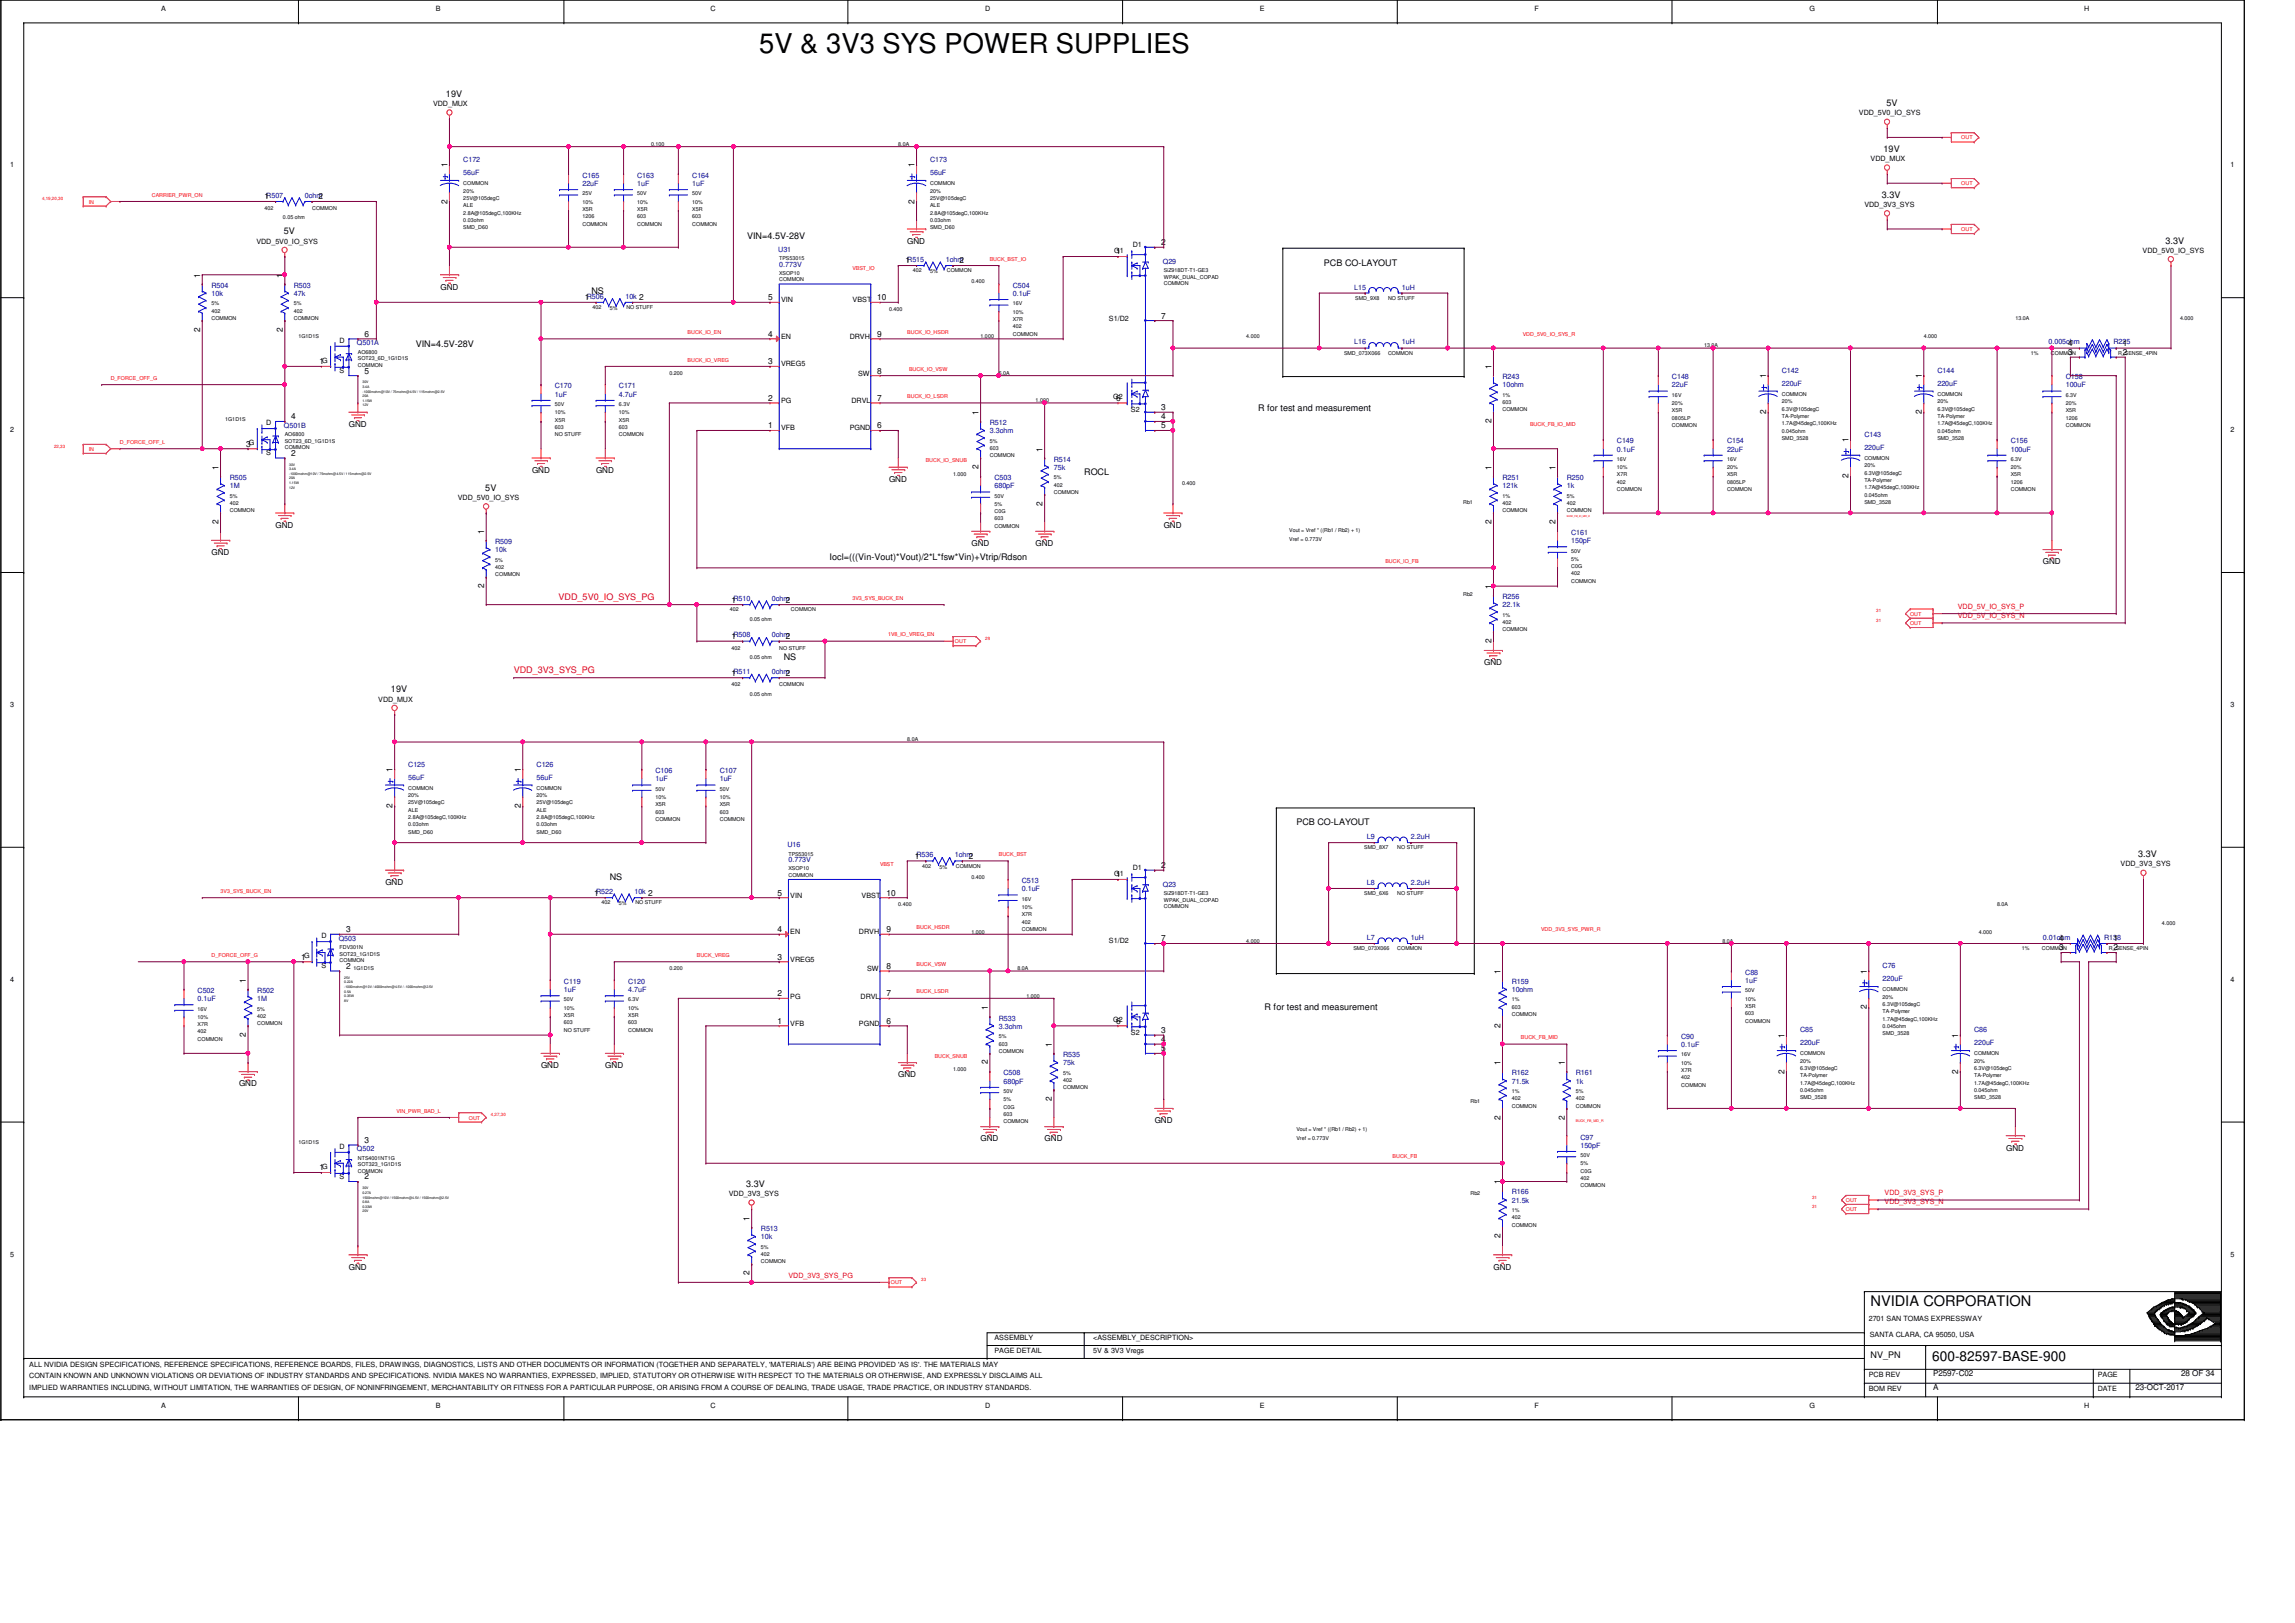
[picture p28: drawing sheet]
<svg xmlns="http://www.w3.org/2000/svg" width="420mm" height="297mm" viewBox="0 0 420 297" stroke-linecap="round" stroke-linejoin="round" font-family="sans-serif">
<defs><g id="words">
<text font-size="5" x="139" y="9.7">5V &amp; 3V3 SYS POWER SUPPLIES</text>
<text font-size="2.7" x="342.5" y="239">NVIDIA CORPORATION</text>
<text font-size="2.5" x="353.7" y="249">600-82597-BASE-900</text>
<g font-size="1.7">
<text x="81.6" y="17.7">19V</text>
<text x="345.3" y="19.4">5V</text>
<text x="344.8" y="27.8">19V</text>
<text x="344.5" y="36.2">3.3V</text>
<text x="52" y="42.9">5V</text>
<text x="136.8" y="43.7">VIN=4.5V-28V</text>
<text x="396.4" y="44.6">3.3V</text>
<text x="108.3" y="53.8">NS</text>
<text x="242.4" y="48.8">PCB CO-LAYOUT</text>
<text x="76.1" y="63.5">VIN=4.5V-28V</text>
<text x="230.3" y="75.2">R for test and measurement</text>
<text x="88.8" y="89.8">5V</text>
<text x="198.5" y="87">ROCL</text>
<text x="151.9" y="102.4">Iocl=(((Vin-Vout)*Vout)/2*L*fsw*Vin)+Vtrip/Rdson</text>
<text x="143.5" y="120.9">NS</text>
<text x="71.6" y="126.7">19V</text>
<text x="237.4" y="151">PCB CO-LAYOUT</text>
<text x="111.6" y="161.1">NS</text>
<text x="391.4" y="156.9">3.3V</text>
<text x="231.5" y="184.9">R for test and measurement</text>
<text x="136.6" y="217.3">3.3V</text>
<text x="342.5" y="248.6">NV_PN</text>
</g>
<g font-size="1.7" fill="#f00">
<text x="102.3" y="109.8">VDD_5V0_IO_SYS_PG</text>
<text x="94.1" y="123.1">VDD_3V3_SYS_PG</text>
</g>
<g font-size="1.5">
<text x="81.9" y="30.6" transform="rotate(-90 81.9 30.6)">1</text>
<text x="167.4" y="30.6" transform="rotate(-90 167.4 30.6)">1</text>
<text x="48.4" y="36.5">1</text>
<text x="58.3" y="36.5">2</text>
<text x="81.9" y="37.3" transform="rotate(-90 81.9 37.3)">2</text>
<text x="167.4" y="37.3" transform="rotate(-90 167.4 37.3)">2</text>
<text x="166.1" y="44.6">GND</text>
<text x="204.3" y="46.6">1</text>
<text x="212.6" y="44.9">2</text>
<text x="36.6" y="50.8" transform="rotate(-90 36.6 50.8)">1</text>
<text x="51.8" y="50.8" transform="rotate(-90 51.8 50.8)">1</text>
<text x="80.6" y="53">GND</text>
<text x="165.8" y="48.2">1</text>
<text x="175.7" y="48.2">2</text>
<text x="107.1" y="54.9">1</text>
<text x="117" y="54.9">2</text>
<text x="140.6" y="54.9">5</text>
<text x="160.6" y="54.9">10</text>
<text x="212.6" y="58.3">7</text>
<text x="36.6" y="60.7" transform="rotate(-90 36.6 60.7)">2</text>
<text x="51.8" y="60.7" transform="rotate(-90 51.8 60.7)">2</text>
<text x="66.7" y="61.6">6</text>
<text x="140.6" y="61.6">4</text>
<text x="160.6" y="61.6">9</text>
<text x="378.7" y="65">3</text>
<text x="378.7" y="63.3">4</text>
<text x="388.6" y="63.3">1</text>
<text x="388.6" y="65">2</text>
<text x="58.5" y="66.7">1</text>
<text x="66.7" y="68.4">5</text>
<text x="140.6" y="66.7">3</text>
<text x="160.6" y="68.4">8</text>
<text x="273" y="67.6" transform="rotate(-90 273 67.6)">1</text>
<text x="323.3" y="69.2" transform="rotate(-90 323.3 69.2)">1</text>
<text x="351.8" y="69.2" transform="rotate(-90 351.8 69.2)">1</text>
<text x="53.3" y="76.8">4</text>
<text x="140.6" y="73.4">2</text>
<text x="160.6" y="73.4">7</text>
<text x="179.1" y="75.9" transform="rotate(-90 179.1 75.9)">1</text>
<text x="204.3" y="73.4">6</text>
<text x="212.6" y="75.1">3</text>
<text x="212.6" y="76.8">4</text>
<text x="273" y="77.5" transform="rotate(-90 273 77.5)">2</text>
<text x="323.3" y="75.8" transform="rotate(-90 323.3 75.8)">2</text>
<text x="351.8" y="75.8" transform="rotate(-90 351.8 75.8)">2</text>
<text x="45.1" y="81.7">3</text>
<text x="53.3" y="83.4">2</text>
<text x="63.9" y="78.1">GND</text>
<text x="140.6" y="78.4">1</text>
<text x="160.6" y="78.4">6</text>
<text x="190.9" y="82.6" transform="rotate(-90 190.9 82.6)">1</text>
<text x="212.6" y="78.4">5</text>
<text x="338.4" y="80.9" transform="rotate(-90 338.4 80.9)">1</text>
<text x="40" y="86" transform="rotate(-90 40 86)">1</text>
<text x="97.4" y="86.5">GND</text>
<text x="109.1" y="86.5">GND</text>
<text x="162.8" y="88.2">GND</text>
<text x="179.1" y="85.9" transform="rotate(-90 179.1 85.9)">2</text>
<text x="273" y="86" transform="rotate(-90 273 86)">1</text>
<text x="284.8" y="86" transform="rotate(-90 284.8 86)">1</text>
<text x="338.4" y="87.5" transform="rotate(-90 338.4 87.5)">2</text>
<text x="40" y="95.9" transform="rotate(-90 40 95.9)">2</text>
<text x="190.9" y="92.5" transform="rotate(-90 190.9 92.5)">2</text>
<text x="273" y="95.9" transform="rotate(-90 273 95.9)">2</text>
<text x="284.8" y="95.9" transform="rotate(-90 284.8 95.9)">2</text>
<text x="38.7" y="101.6">GND</text>
<text x="50.5" y="96.6">GND</text>
<text x="88.6" y="97.7" transform="rotate(-90 88.6 97.7)">1</text>
<text x="177.9" y="99.9">GND</text>
<text x="189.6" y="99.9">GND</text>
<text x="213.1" y="96.6">GND</text>
<text x="88.6" y="107.7" transform="rotate(-90 88.6 107.7)">2</text>
<text x="273" y="107.8" transform="rotate(-90 273 107.8)">1</text>
<text x="374" y="103.3">GND</text>
<text x="133.9" y="110.3">1</text>
<text x="143.8" y="110.3">2</text>
<text x="133.9" y="117">1</text>
<text x="143.8" y="117">2</text>
<text x="273" y="117.7" transform="rotate(-90 273 117.7)">2</text>
<text x="133.9" y="123.7">1</text>
<text x="143.8" y="123.7">2</text>
<text x="271.7" y="121.7">GND</text>
<text x="71.9" y="141.3" transform="rotate(-90 71.9 141.3)">1</text>
<text x="95.3" y="141.3" transform="rotate(-90 95.3 141.3)">1</text>
<text x="71.9" y="147.9" transform="rotate(-90 71.9 147.9)">2</text>
<text x="95.3" y="147.9" transform="rotate(-90 95.3 147.9)">2</text>
<text x="70.6" y="162">GND</text>
<text x="167.5" y="157.2">1</text>
<text x="177.4" y="157.2">2</text>
<text x="204.3" y="160.6">1</text>
<text x="212.6" y="158.9">2</text>
<text x="108.8" y="163.9">1</text>
<text x="118.7" y="163.9">2</text>
<text x="142.3" y="163.9">5</text>
<text x="162.3" y="163.9">10</text>
<text x="63.4" y="170.6">3</text>
<text x="142.3" y="170.6">4</text>
<text x="162.3" y="170.6">9</text>
<text x="212.6" y="172.3">7</text>
<text x="377" y="173.9">3</text>
<text x="377" y="172.3">4</text>
<text x="386.9" y="172.3">1</text>
<text x="386.9" y="173.9">2</text>
<text x="45" y="179.9" transform="rotate(-90 45 179.9)">1</text>
<text x="55.1" y="175.6">1</text>
<text x="63.4" y="177.3">2</text>
<text x="142.3" y="175.6">3</text>
<text x="162.3" y="177.3">8</text>
<text x="274.7" y="178.2" transform="rotate(-90 274.7 178.2)">1</text>
<text x="341.7" y="178.2" transform="rotate(-90 341.7 178.2)">1</text>
<text x="142.3" y="182.3">2</text>
<text x="162.3" y="182.3">7</text>
<text x="180.8" y="184.9" transform="rotate(-90 180.8 184.9)">1</text>
<text x="341.7" y="184.7" transform="rotate(-90 341.7 184.7)">2</text>
<text x="45" y="189.8" transform="rotate(-90 45 189.8)">2</text>
<text x="142.3" y="187.4">1</text>
<text x="162.3" y="187.4">6</text>
<text x="192.6" y="191.6" transform="rotate(-90 192.6 191.6)">1</text>
<text x="204.3" y="187.4">6</text>
<text x="212.6" y="189.1">3</text>
<text x="212.6" y="190.7">4</text>
<text x="274.7" y="188.1" transform="rotate(-90 274.7 188.1)">2</text>
<text x="326.7" y="189.9" transform="rotate(-90 326.7 189.9)">1</text>
<text x="358.5" y="189.9" transform="rotate(-90 358.5 189.9)">1</text>
<text x="99" y="195.5">GND</text>
<text x="110.8" y="195.5">GND</text>
<text x="164.5" y="197.1">GND</text>
<text x="180.8" y="194.8" transform="rotate(-90 180.8 194.8)">2</text>
<text x="212.6" y="192.4">5</text>
<text x="274.7" y="194.9" transform="rotate(-90 274.7 194.9)">1</text>
<text x="286.5" y="194.9" transform="rotate(-90 286.5 194.9)">1</text>
<text x="326.7" y="196.5" transform="rotate(-90 326.7 196.5)">2</text>
<text x="358.5" y="196.5" transform="rotate(-90 358.5 196.5)">2</text>
<text x="43.8" y="198.8">GND</text>
<text x="192.6" y="201.5" transform="rotate(-90 192.6 201.5)">2</text>
<text x="66.7" y="209.2">3</text>
<text x="179.5" y="208.9">GND</text>
<text x="191.3" y="208.9">GND</text>
<text x="211.4" y="205.5">GND</text>
<text x="274.7" y="204.9" transform="rotate(-90 274.7 204.9)">2</text>
<text x="286.5" y="204.9" transform="rotate(-90 286.5 204.9)">2</text>
<text x="58.5" y="214.2">1</text>
<text x="66.7" y="215.9">2</text>
<text x="367.3" y="210.6">GND</text>
<text x="274.7" y="216.7" transform="rotate(-90 274.7 216.7)">1</text>
<text x="137.2" y="223.4" transform="rotate(-90 137.2 223.4)">1</text>
<text x="274.7" y="226.7" transform="rotate(-90 274.7 226.7)">2</text>
<text x="63.9" y="232.4">GND</text>
<text x="137.2" y="233.4" transform="rotate(-90 137.2 233.4)">2</text>
<text x="273.4" y="232.4">GND</text>
<text x="353.9" y="251.8">P2597-C02</text>
<text x="399.3" y="251.8">28 OF 34</text>
<text x="353.9" y="254.3">A</text>
<text x="390.9" y="254.3">23-OCT-2017</text>
</g>
<g font-size="1.3">
<text x="29.5" y="2">A</text>
<text x="79.8" y="2">B</text>
<text x="130.1" y="2">C</text>
<text x="180.4" y="2">D</text>
<text x="230.7" y="2">E</text>
<text x="281" y="2">F</text>
<text x="331.2" y="2">G</text>
<text x="381.5" y="2">H</text>
<text x="79.3" y="19.5">VDD_MUX</text>
<text x="340.3" y="21.1">VDD_5V0_IO_SYS</text>
<text x="342.5" y="29.5">VDD_MUX</text>
<text x="1.9" y="30.5">1</text>
<text x="408.4" y="30.5">1</text>
<text x="341.3" y="37.9">VDD_3V3_SYS</text>
<text x="46.9" y="44.6">VDD_5V0_IO_SYS</text>
<text x="204" y="46.3">G1</text>
<text x="207.4" y="45.3">D1</text>
<text x="392.2" y="46.3">VDD_5V0_IO_SYS</text>
<text x="143" y="55.3">VIN</text>
<text x="156.1" y="55.3">VBST</text>
<text x="203" y="58.7">S1/D2</text>
<text x="62.2" y="62.7">D</text>
<text x="143" y="62">EN</text>
<text x="155.6" y="62">DRVH</text>
<text x="59" y="66.4">G</text>
<text x="62.2" y="68.2">S</text>
<text x="143" y="67.1">VREG5</text>
<text x="157.1" y="68.7">SW</text>
<text x="48.8" y="77.8">D</text>
<text x="143" y="73.8">PG</text>
<text x="155.9" y="73.8">DRVL</text>
<text x="203.8" y="73.1">G2</text>
<text x="207" y="75.4">S2</text>
<text x="1.9" y="79.1">2</text>
<text x="45.6" y="81.5">G</text>
<text x="48.8" y="83.3">S</text>
<text x="143" y="78.8">VFB</text>
<text x="155.6" y="78.8">PGND</text>
<text x="408.4" y="79.1">2</text>
<text x="83.8" y="91.5">VDD_5V0_IO_SYS</text>
<text x="1.9" y="129.4">3</text>
<text x="69.2" y="128.4">VDD_MUX</text>
<text x="408.4" y="129.4">3</text>
<text x="204" y="160.3">G1</text>
<text x="207.4" y="159.3">D1</text>
<text x="388.2" y="158.6">VDD_3V3_SYS</text>
<text x="144.7" y="164.3">VIN</text>
<text x="157.7" y="164.3">VBST</text>
<text x="58.8" y="171.7">D</text>
<text x="144.7" y="171">EN</text>
<text x="157.3" y="171">DRVH</text>
<text x="203" y="172.7">S1/D2</text>
<text x="1.9" y="179.7">4</text>
<text x="55.7" y="175.3">G</text>
<text x="58.8" y="177.2">S</text>
<text x="144.7" y="176">VREG5</text>
<text x="158.7" y="177.7">SW</text>
<text x="408.4" y="179.7">4</text>
<text x="144.7" y="182.8">PG</text>
<text x="157.6" y="182.8">DRVL</text>
<text x="144.7" y="187.7">VFB</text>
<text x="157.3" y="187.7">PGND</text>
<text x="203.8" y="187.1">G2</text>
<text x="207" y="189.4">S2</text>
<text x="59" y="213.9">G</text>
<text x="62.2" y="215.8">S</text>
<text x="62.2" y="210.2">D</text>
<text x="133.4" y="218.9">VDD_3V3_SYS</text>
<text x="1.9" y="230">5</text>
<text x="408.4" y="230">5</text>
<text x="182.1" y="245.3">ASSEMBLY</text>
<text x="200.1" y="245.3">&lt;ASSEMBLY_DESCRIPTION&gt;</text>
<text x="342.1" y="241.8">2701 SAN TOMAS EXPRESSWAY</text>
<text x="342.3" y="244.8">SANTA CLARA, CA 95050, USA</text>
<text x="5.4" y="250.1">ALL NVIDIA DESIGN SPECIFICATIONS, REFERENCE SPECIFICATIONS, REFERENCE BOARDS, FILES, DRAWINGS, DIAGNOSTICS, LISTS AND OTHER DOCUMENTS OR INFORMATION (TOGETHER AND SEPARATELY, 'MATERIALS') ARE BEING PROVIDED 'AS IS'. THE MATERIALS MAY</text>
<text x="182.1" y="247.6">PAGE DETAIL</text>
<text x="200.1" y="247.6">5V &amp; 3V3 Vregs</text>
<text x="342.1" y="252">PCB REV</text>
<text x="384" y="252">PAGE</text>
<text x="5.4" y="252.1">CONTAIN KNOWN AND UNKNOWN VIOLATIONS OR DEVIATIONS OF INDUSTRY STANDARDS AND SPECIFICATIONS. NVIDIA MAKES NO WARRANTIES, EXPRESSED, IMPLIED, STATUTORY OR OTHERWISE WITH RESPECT TO THE MATERIALS OR OTHERWISE, AND EXPRESSLY DISCLAIMS ALL</text>
<text x="5.4" y="254.3">IMPLIED WARRANTIES INCLUDING, WITHOUT LIMITATION, THE WARRANTIES OF DESIGN, OF NONINFRINGEMENT, MERCHANTABILITY OR FITNESS FOR A PARTICULAR PURPOSE, OR ARISING FROM A COURSE OF DEALING, TRADE USAGE, TRADE PRACTICE, OR INDUSTRY STANDARDS.</text>
<text x="29.5" y="257.7">A</text>
<text x="79.8" y="257.7">B</text>
<text x="130.1" y="257.7">C</text>
<text x="180.4" y="257.7">D</text>
<text x="230.7" y="257.7">E</text>
<text x="281" y="257.7">F</text>
<text x="331.2" y="257.7">G</text>
<text x="342.1" y="254.5">BOM REV</text>
<text x="381.5" y="257.7">H</text>
<text x="384" y="254.5">DATE</text>
</g>
<g font-size="1.3" fill="#000080">
<text x="84.8" y="29.7">C172</text>
<text x="170.3" y="29.7">C173</text>
<text x="84.8" y="32">56uF</text>
<text x="106.6" y="32.6">C165</text>
<text x="106.6" y="34">22uF</text>
<text x="116.7" y="32.6">C163</text>
<text x="116.7" y="34">1uF</text>
<text x="126.7" y="32.6">C164</text>
<text x="126.7" y="34">1uF</text>
<text x="170.3" y="32">56uF</text>
<text x="48.8" y="36.2">R507</text>
<text x="55.8" y="36.2">0ohm</text>
<text x="142.5" y="46.1">U31</text>
<text x="166.1" y="48">R515</text>
<text x="173.2" y="48">1ohm</text>
<text x="38.7" y="52.7">R504</text>
<text x="53.8" y="52.7">R503</text>
<text x="142.7" y="48.8">0.773V</text>
<text x="185.4" y="52.7">C504</text>
<text x="212.9" y="48.3">Q29</text>
<text x="247.9" y="53">L15</text>
<text x="256.7" y="53">1uH</text>
<text x="38.7" y="54.1">10k</text>
<text x="53.8" y="54.1">47k</text>
<text x="107.4" y="54.7">R506</text>
<text x="114.5" y="54.7">10k</text>
<text x="185.4" y="54.1">0.1uF</text>
<text x="65.4" y="63.2">Q501A</text>
<text x="247.9" y="63">L16</text>
<text x="256.7" y="63">1uH</text>
<text x="375" y="63">0.005ohm</text>
<text x="386.9" y="63">R225</text>
<text x="101.6" y="71.1">C170</text>
<text x="113.3" y="71.1">C171</text>
<text x="275.1" y="69.4">R243</text>
<text x="275.1" y="70.9">10ohm</text>
<text x="306.1" y="69.4">C148</text>
<text x="306.1" y="70.9">22uF</text>
<text x="326.2" y="68.2">C142</text>
<text x="326.2" y="70.6">220uF</text>
<text x="354.7" y="68.2">C144</text>
<text x="354.7" y="70.6">220uF</text>
<text x="378.2" y="69.4">C158</text>
<text x="378.2" y="70.9">100uF</text>
<text x="101.6" y="72.6">1uF</text>
<text x="113.3" y="72.6">4.7uF</text>
<text x="181.2" y="77.8">R512</text>
<text x="52" y="78.3">Q501B</text>
<text x="181.2" y="79.3">3.3ohm</text>
<text x="296" y="81.2">C149</text>
<text x="296" y="82.7">0.1uF</text>
<text x="316.2" y="81.2">C154</text>
<text x="316.2" y="82.7">22uF</text>
<text x="341.3" y="80">C143</text>
<text x="341.3" y="82.3">220uF</text>
<text x="368.1" y="81.2">C156</text>
<text x="368.1" y="82.7">100uF</text>
<text x="42.1" y="87.8">R505</text>
<text x="42.1" y="89.4">1M</text>
<text x="182.1" y="87.8">C503</text>
<text x="182.1" y="89.4">680pF</text>
<text x="192.9" y="84.5">R514</text>
<text x="192.9" y="86">75k</text>
<text x="275.1" y="87.8">R251</text>
<text x="275.1" y="89.4">121k</text>
<text x="286.8" y="87.8">R250</text>
<text x="286.8" y="89.4">1k</text>
<text x="90.7" y="99.6">R509</text>
<text x="90.7" y="101.1">10k</text>
<text x="287.6" y="97.9">C161</text>
<text x="287.6" y="99.4">150pF</text>
<text x="134.3" y="110">R510</text>
<text x="141.3" y="110">0ohm</text>
<text x="275.1" y="109.6">R256</text>
<text x="275.1" y="111.2">22.1k</text>
<text x="134.3" y="116.7">R508</text>
<text x="141.3" y="116.7">0ohm</text>
<text x="134.3" y="123.4">R511</text>
<text x="141.3" y="123.4">0ohm</text>
<text x="74.7" y="140.3">C125</text>
<text x="74.7" y="142.7">56uF</text>
<text x="98.2" y="140.3">C126</text>
<text x="98.2" y="142.7">56uF</text>
<text x="120" y="141.5">C106</text>
<text x="120" y="143">1uF</text>
<text x="131.8" y="141.5">C107</text>
<text x="131.8" y="143">1uF</text>
<text x="144.2" y="155.1">U16</text>
<text x="250.3" y="153.6">L9</text>
<text x="258.3" y="153.6">2.2uH</text>
<text x="144.3" y="157.8">0.773V</text>
<text x="167.8" y="156.9">R536</text>
<text x="174.8" y="156.9">1ohm</text>
<text x="187.1" y="161.6">C513</text>
<text x="250.3" y="162">L8</text>
<text x="258.3" y="162">2.2uH</text>
<text x="109.1" y="163.6">R522</text>
<text x="116.2" y="163.6">10k</text>
<text x="187.1" y="163.1">0.1uF</text>
<text x="212.9" y="162.3">Q23</text>
<text x="62" y="172.2">Q503</text>
<text x="250.3" y="172">L7</text>
<text x="258.3" y="172">1uH</text>
<text x="374" y="172">0.01ohm</text>
<text x="385.2" y="172">R138</text>
<text x="319.5" y="178.4">C88</text>
<text x="319.5" y="179.9">1uF</text>
<text x="344.7" y="177.2">C76</text>
<text x="344.7" y="179.5">220uF</text>
<text x="36.2" y="181.7">C502</text>
<text x="36.2" y="183.3">0.1uF</text>
<text x="47.1" y="181.7">R502</text>
<text x="47.1" y="183.3">1M</text>
<text x="103.2" y="180">C119</text>
<text x="103.2" y="181.6">1uF</text>
<text x="115" y="180">C120</text>
<text x="115" y="181.6">4.7uF</text>
<text x="276.8" y="180">R159</text>
<text x="276.8" y="181.6">10ohm</text>
<text x="182.9" y="186.8">R533</text>
<text x="182.9" y="188.3">3.3ohm</text>
<text x="307.8" y="190.1">C90</text>
<text x="307.8" y="191.6">0.1uF</text>
<text x="329.6" y="188.9">C85</text>
<text x="329.6" y="191.3">220uF</text>
<text x="361.4" y="188.9">C86</text>
<text x="361.4" y="191.3">220uF</text>
<text x="183.7" y="196.8">C508</text>
<text x="194.6" y="193.5">R535</text>
<text x="194.6" y="195">75k</text>
<text x="276.8" y="196.8">R162</text>
<text x="288.5" y="196.8">R161</text>
<text x="183.7" y="198.3">680pF</text>
<text x="276.8" y="198.3">71.5k</text>
<text x="288.5" y="198.3">1k</text>
<text x="289.3" y="208.6">C97</text>
<text x="65.4" y="210.7">Q502</text>
<text x="289.3" y="210.1">150pF</text>
<text x="276.8" y="218.6">R166</text>
<text x="276.8" y="220.1">21.5k</text>
<text x="139.3" y="225.3">R513</text>
<text x="139.3" y="226.8">10k</text>
</g>
<g font-size="1.3" fill="#f00">
<text x="358.4" y="113.1">VDD_5V_IO_SYS_N</text>
<text x="358.4" y="111.4">VDD_5V_IO_SYS_P</text>
<text x="345" y="220.4">VDD_3V3_SYS_N</text>
<text x="345" y="218.7">VDD_3V3_SYS_P</text>
<text x="144.3" y="233.8">VDD_3V3_SYS_PG</text>
</g>
<g font-size="1">
<text x="119.2" y="26.7">0.100</text>
<text x="164.5" y="26.7">8.0A</text>
<text x="84.8" y="33.9">COMMON</text>
<text x="84.8" y="35.3">20%</text>
<text x="106.6" y="35.8">25V</text>
<text x="116.7" y="35.8">50V</text>
<text x="126.7" y="35.8">50V</text>
<text x="170.3" y="33.9">COMMON</text>
<text x="170.3" y="35.3">20%</text>
<text x="48.4" y="38.4">402</text>
<text x="51.8" y="40.1">0.05 ohm</text>
<text x="57.1" y="38.4">COMMON</text>
<text x="84.8" y="40.6">0.03ohm</text>
<text x="84.8" y="39.3">2.8A@105degC,100KHz</text>
<text x="84.8" y="36.6">25V@105degC</text>
<text x="84.8" y="42">SMD_D60</text>
<text x="84.8" y="37.9">ALE</text>
<text x="106.6" y="41.3">COMMON</text>
<text x="106.6" y="37.3">10%</text>
<text x="106.6" y="40">1206</text>
<text x="106.6" y="38.6">X5R</text>
<text x="116.7" y="41.3">COMMON</text>
<text x="116.7" y="40">603</text>
<text x="116.7" y="37.3">10%</text>
<text x="116.7" y="38.6">X5R</text>
<text x="126.7" y="41.3">COMMON</text>
<text x="126.7" y="38.6">X5R</text>
<text x="126.7" y="37.3">10%</text>
<text x="126.7" y="40">603</text>
<text x="170.3" y="39.3">2.8A@105degC,100KHz</text>
<text x="170.3" y="36.6">25V@105degC</text>
<text x="170.3" y="42">SMD_D60</text>
<text x="170.3" y="37.9">ALE</text>
<text x="170.3" y="40.6">0.03ohm</text>
<text x="142.7" y="47.7">TPS53015</text>
<text x="142.7" y="51.5">COMMON</text>
<text x="142.7" y="50.3">XSOP10</text>
<text x="167.1" y="49.8">402</text>
<text x="170.3" y="50">5%</text>
<text x="173.3" y="49.8">COMMON</text>
<text x="177.9" y="51.9">0.400</text>
<text x="213.1" y="49.8">SiZ918DT-T1-GE3</text>
<text x="213.1" y="51">WPAK_DUAL_COPAD</text>
<text x="213.1" y="52.2">COMMON</text>
<text x="38.7" y="58.5">COMMON</text>
<text x="38.7" y="57.2">402</text>
<text x="38.7" y="55.9">5%</text>
<text x="53.8" y="55.9">5%</text>
<text x="53.8" y="57.2">402</text>
<text x="53.8" y="58.5">COMMON</text>
<text x="108.4" y="56.6">402</text>
<text x="111.6" y="56.7">5%</text>
<text x="114.7" y="56.6">NO STUFF</text>
<text x="162.8" y="56.9">0.400</text>
<text x="185.4" y="58.7">X7R</text>
<text x="185.4" y="57.4">10%</text>
<text x="185.4" y="55.9">16V</text>
<text x="248.1" y="54.9">SMD_9X8</text>
<text x="254.1" y="54.9">NO STUFF</text>
<text x="369" y="58.5">13.0A</text>
<text x="399.2" y="58.5">4.000</text>
<text x="54.6" y="61.9">1G1D1S</text>
<text x="65.5" y="64.8">AO6800</text>
<text x="65.5" y="65.9">SOT23_6D_1G1D1S</text>
<text x="179.5" y="61.9">1.000</text>
<text x="185.4" y="61.4">COMMON</text>
<text x="185.4" y="60.1">402</text>
<text x="228.2" y="61.9">4.000</text>
<text x="246.1" y="64.9">SMD_073X066</text>
<text x="254.1" y="64.9">COMMON</text>
<text x="312" y="63.6">13.0A</text>
<text x="352.2" y="61.9">4.000</text>
<text x="371.8" y="64.9">1%</text>
<text x="375.5" y="64.9">COMMON</text>
<text x="387.8" y="64.9">R_SENSE_4PIN</text>
<text x="65.5" y="67.1">COMMON</text>
<text x="122.5" y="68.6">0.200</text>
<text x="182.9" y="68.6">6.0A</text>
<text x="41.2" y="77">1G1D1S</text>
<text x="101.6" y="74.3">50V</text>
<text x="101.6" y="77.2">X5R</text>
<text x="101.6" y="75.8">10%</text>
<text x="113.3" y="75.8">10%</text>
<text x="113.3" y="74.3">6.3V</text>
<text x="113.3" y="77.2">X5R</text>
<text x="189.6" y="73.7">1.000</text>
<text x="275.1" y="72.6">1%</text>
<text x="275.1" y="75.3">COMMON</text>
<text x="275.1" y="74">603</text>
<text x="306.1" y="72.6">16V</text>
<text x="306.1" y="76.8">0805LP</text>
<text x="306.1" y="74.2">20%</text>
<text x="306.1" y="75.5">X5R</text>
<text x="326.2" y="75.1">6.3V@105degC</text>
<text x="326.2" y="77.9">1.7A@45degC,100KHz</text>
<text x="326.2" y="73.8">20%</text>
<text x="326.2" y="76.5">TA-Polymer</text>
<text x="326.2" y="72.5">COMMON</text>
<text x="354.7" y="77.9">1.7A@45degC,100KHz</text>
<text x="354.7" y="76.5">TA-Polymer</text>
<text x="354.7" y="75.1">6.3V@105degC</text>
<text x="354.7" y="72.5">COMMON</text>
<text x="354.7" y="73.8">20%</text>
<text x="378.2" y="72.6">6.3V</text>
<text x="378.2" y="74.2">20%</text>
<text x="378.2" y="75.5">X5R</text>
<text x="378.2" y="76.8">1206</text>
<text x="52.1" y="81">SOT23_6D_1G1D1S</text>
<text x="52.1" y="82.2">COMMON</text>
<text x="52.1" y="79.8">AO6800</text>
<text x="101.6" y="79.8">NO STUFF</text>
<text x="101.6" y="78.5">603</text>
<text x="113.3" y="79.8">COMMON</text>
<text x="113.3" y="78.5">603</text>
<text x="181.2" y="81">5%</text>
<text x="181.2" y="83.7">COMMON</text>
<text x="181.2" y="82.4">603</text>
<text x="306.1" y="78.2">COMMON</text>
<text x="326.2" y="79.2">0.045ohm</text>
<text x="326.2" y="80.5">SMD_3528</text>
<text x="354.7" y="79.2">0.045ohm</text>
<text x="354.7" y="80.5">SMD_3528</text>
<text x="378.2" y="78.2">COMMON</text>
<text x="174.5" y="87">1.000</text>
<text x="192.9" y="87.7">5%</text>
<text x="192.9" y="89.1">402</text>
<text x="216.4" y="88.7">0.400</text>
<text x="296" y="84.4">16V</text>
<text x="296" y="89.9">COMMON</text>
<text x="296" y="87.2">X7R</text>
<text x="296" y="88.6">402</text>
<text x="296" y="85.9">10%</text>
<text x="316.2" y="84.4">16V</text>
<text x="316.2" y="89.9">COMMON</text>
<text x="316.2" y="88.6">0805LP</text>
<text x="316.2" y="87.2">X5R</text>
<text x="316.2" y="85.9">20%</text>
<text x="341.3" y="89.6">1.7A@45degC,100KHz</text>
<text x="341.3" y="86.9">6.3V@105degC</text>
<text x="341.3" y="85.6">20%</text>
<text x="341.3" y="84.2">COMMON</text>
<text x="341.3" y="88.2">TA-Polymer</text>
<text x="368.1" y="89.9">COMMON</text>
<text x="368.1" y="88.6">1206</text>
<text x="368.1" y="87.2">X5R</text>
<text x="368.1" y="85.9">20%</text>
<text x="368.1" y="84.4">6.3V</text>
<text x="42.1" y="91.1">5%</text>
<text x="42.1" y="92.4">402</text>
<text x="42.1" y="93.8">COMMON</text>
<text x="182.1" y="93.9">C0G</text>
<text x="182.1" y="92.6">5%</text>
<text x="182.1" y="91.1">50V</text>
<text x="182.1" y="95.2">603</text>
<text x="192.9" y="90.4">COMMON</text>
<text x="267.9" y="92.2">Rb1</text>
<text x="275.1" y="92.4">402</text>
<text x="275.1" y="91.1">1%</text>
<text x="275.1" y="93.8">COMMON</text>
<text x="286.8" y="93.8">COMMON</text>
<text x="286.8" y="91.1">5%</text>
<text x="286.8" y="92.4">402</text>
<text x="341.3" y="90.9">0.045ohm</text>
<text x="341.3" y="92.2">SMD_3528</text>
<text x="182.1" y="96.6">COMMON</text>
<text x="236" y="97.3">Vout = Vref * ((Rb1 / Rb2) + 1)</text>
<text x="236" y="99">Vref = 0.773V</text>
<text x="287.6" y="101.1">50V</text>
<text x="90.7" y="105.5">COMMON</text>
<text x="90.7" y="102.8">5%</text>
<text x="90.7" y="104.1">402</text>
<text x="287.6" y="105.3">402</text>
<text x="287.6" y="106.7">COMMON</text>
<text x="287.6" y="102.7">5%</text>
<text x="287.6" y="104">C0G</text>
<text x="133.6" y="111.9">402</text>
<text x="137.3" y="113.7">0.05 ohm</text>
<text x="144.8" y="111.9">COMMON</text>
<text x="267.9" y="109">Rb2</text>
<text x="275.1" y="112.9">1%</text>
<text x="133.9" y="118.9">402</text>
<text x="142.7" y="118.9">NO STUFF</text>
<text x="275.1" y="115.6">COMMON</text>
<text x="275.1" y="114.2">402</text>
<text x="133.9" y="125.6">402</text>
<text x="137.3" y="120.6">0.05 ohm</text>
<text x="142.7" y="125.6">COMMON</text>
<text x="137.3" y="127.3">0.05 ohm</text>
<text x="166.1" y="135.7">8.0A</text>
<text x="74.7" y="149.9">2.8A@105degC,100KHz</text>
<text x="74.7" y="147.2">25V@105degC</text>
<text x="74.7" y="144.6">COMMON</text>
<text x="74.7" y="148.6">ALE</text>
<text x="74.7" y="145.9">20%</text>
<text x="98.2" y="149.9">2.8A@105degC,100KHz</text>
<text x="98.2" y="147.2">25V@105degC</text>
<text x="98.2" y="148.6">ALE</text>
<text x="98.2" y="145.9">20%</text>
<text x="98.2" y="144.6">COMMON</text>
<text x="120" y="144.7">50V</text>
<text x="120" y="148.9">603</text>
<text x="120" y="146.2">10%</text>
<text x="120" y="147.6">X5R</text>
<text x="131.8" y="147.6">X5R</text>
<text x="131.8" y="144.7">50V</text>
<text x="131.8" y="146.2">10%</text>
<text x="131.8" y="148.9">603</text>
<text x="74.7" y="152.6">SMD_D60</text>
<text x="74.7" y="151.3">0.03ohm</text>
<text x="98.2" y="151.3">0.03ohm</text>
<text x="98.2" y="152.6">SMD_D60</text>
<text x="120" y="150.2">COMMON</text>
<text x="131.8" y="150.2">COMMON</text>
<text x="249.8" y="155.4">SMD_8X7</text>
<text x="255.8" y="155.4">NO STUFF</text>
<text x="144.3" y="156.6">TPS53015</text>
<text x="144.3" y="159.3">XSOP10</text>
<text x="144.3" y="160.5">COMMON</text>
<text x="168.8" y="158.8">402</text>
<text x="172" y="159">5%</text>
<text x="175" y="158.8">COMMON</text>
<text x="177.9" y="160.8">0.400</text>
<text x="110.1" y="165.5">402</text>
<text x="113.3" y="165.7">5%</text>
<text x="116.3" y="165.5">NO STUFF</text>
<text x="164.5" y="165.9">0.400</text>
<text x="187.1" y="166.4">10%</text>
<text x="187.1" y="167.7">X7R</text>
<text x="187.1" y="164.8">16V</text>
<text x="213.1" y="163.8">SiZ918DT-T1-GE3</text>
<text x="213.1" y="165">WPAK_DUAL_COPAD</text>
<text x="213.1" y="166.2">COMMON</text>
<text x="249.8" y="163.8">SMD_6X6</text>
<text x="255.8" y="163.8">NO STUFF</text>
<text x="365.6" y="165.9">8.0A</text>
<text x="62.2" y="173.7">FDV301N</text>
<text x="177.9" y="170.9">1.000</text>
<text x="187.1" y="170.4">COMMON</text>
<text x="187.1" y="169">402</text>
<text x="228.2" y="172.6">4.000</text>
<text x="247.8" y="173.9">SMD_073X066</text>
<text x="255.8" y="173.9">COMMON</text>
<text x="315.3" y="172.6">8.0A</text>
<text x="362.3" y="170.9">4.000</text>
<text x="370.2" y="173.9">1%</text>
<text x="373.8" y="173.9">COMMON</text>
<text x="386.1" y="173.9">R_SENSE_4PIN</text>
<text x="395.8" y="169.2">4.000</text>
<text x="62.2" y="174.9">SOT23_1G1D1S</text>
<text x="62.2" y="176.1">COMMON</text>
<text x="64.7" y="177.6">1G1D1S</text>
<text x="122.5" y="177.6">0.200</text>
<text x="186.3" y="177.6">8.0A</text>
<text x="36.2" y="185">16V</text>
<text x="47.1" y="185">5%</text>
<text x="103.2" y="184.8">10%</text>
<text x="103.2" y="183.3">50V</text>
<text x="115" y="183.3">6.3V</text>
<text x="115" y="184.8">10%</text>
<text x="187.9" y="182.6">1.000</text>
<text x="276.8" y="186">COMMON</text>
<text x="276.8" y="184.6">603</text>
<text x="276.8" y="183.3">1%</text>
<text x="319.5" y="183.1">10%</text>
<text x="319.5" y="181.6">50V</text>
<text x="319.5" y="184.4">X5R</text>
<text x="319.5" y="185.8">603</text>
<text x="344.7" y="184.1">6.3V@105degC</text>
<text x="344.7" y="185.5">TA-Polymer</text>
<text x="344.7" y="181.4">COMMON</text>
<text x="344.7" y="182.8">20%</text>
<text x="36.2" y="186.5">10%</text>
<text x="36.2" y="187.8">X7R</text>
<text x="36.2" y="189.1">402</text>
<text x="36.2" y="190.5">COMMON</text>
<text x="47.1" y="187.6">COMMON</text>
<text x="47.1" y="186.3">402</text>
<text x="103.2" y="188.8">NO STUFF</text>
<text x="103.2" y="186.1">X5R</text>
<text x="103.2" y="187.5">603</text>
<text x="115" y="187.5">603</text>
<text x="115" y="188.8">COMMON</text>
<text x="115" y="186.1">X5R</text>
<text x="182.9" y="190">5%</text>
<text x="182.9" y="191.3">603</text>
<text x="319.5" y="187.2">COMMON</text>
<text x="344.7" y="186.8">1.7A@45degC,100KHz</text>
<text x="344.7" y="188.1">0.045ohm</text>
<text x="344.7" y="189.5">SMD_3528</text>
<text x="174.5" y="196">1.000</text>
<text x="182.9" y="192.7">COMMON</text>
<text x="194.6" y="196.7">5%</text>
<text x="307.8" y="197.5">402</text>
<text x="307.8" y="194.9">10%</text>
<text x="307.8" y="196.2">X7R</text>
<text x="307.8" y="193.3">16V</text>
<text x="329.6" y="195.8">6.3V@105degC</text>
<text x="329.6" y="197.2">TA-Polymer</text>
<text x="329.6" y="193.2">COMMON</text>
<text x="329.6" y="194.5">20%</text>
<text x="361.4" y="195.8">6.3V@105degC</text>
<text x="361.4" y="194.5">20%</text>
<text x="361.4" y="197.2">TA-Polymer</text>
<text x="361.4" y="193.2">COMMON</text>
<text x="183.7" y="202.9">C0G</text>
<text x="183.7" y="200">50V</text>
<text x="183.7" y="201.5">5%</text>
<text x="194.6" y="198">402</text>
<text x="194.6" y="199.4">COMMON</text>
<text x="269.2" y="201.9">Rb1</text>
<text x="276.8" y="200">1%</text>
<text x="276.8" y="202.7">COMMON</text>
<text x="276.8" y="201.4">402</text>
<text x="288.5" y="200">5%</text>
<text x="288.5" y="201.4">402</text>
<text x="288.5" y="202.7">COMMON</text>
<text x="307.8" y="198.9">COMMON</text>
<text x="329.6" y="198.5">1.7A@45degC,100KHz</text>
<text x="329.6" y="201.2">SMD_3528</text>
<text x="329.6" y="199.9">0.045ohm</text>
<text x="361.4" y="198.5">1.7A@45degC,100KHz</text>
<text x="361.4" y="199.9">0.045ohm</text>
<text x="361.4" y="201.2">SMD_3528</text>
<text x="54.6" y="209.4">1G1D1S</text>
<text x="183.7" y="205.6">COMMON</text>
<text x="183.7" y="204.2">603</text>
<text x="237.4" y="206.9">Vout = Vref * ((Rb1 / Rb2) + 1)</text>
<text x="237.4" y="208.6">Vref = 0.773V</text>
<text x="65.5" y="212.3">NTS4001NT1G</text>
<text x="65.5" y="213.4">SOT323_1G1D1S</text>
<text x="65.5" y="214.6">COMMON</text>
<text x="289.3" y="216">402</text>
<text x="289.3" y="211.8">50V</text>
<text x="289.3" y="214.6">C0G</text>
<text x="289.3" y="213.3">5%</text>
<text x="269.2" y="218.7">Rb2</text>
<text x="276.8" y="221.8">1%</text>
<text x="289.3" y="217.3">COMMON</text>
<text x="276.8" y="223.2">402</text>
<text x="276.8" y="224.5">COMMON</text>
<text x="139.3" y="231.2">COMMON</text>
<text x="139.3" y="228.6">5%</text>
<text x="139.3" y="229.9">402</text>
</g>
<g font-size="1" fill="#f00">
<text x="359.1" y="25.5">OUT</text>
<text x="27.8" y="36">CARRIER_PWR_ON</text>
<text x="359.1" y="33.9">OUT</text>
<text x="16.2" y="37.3">IN</text>
<text x="181.2" y="47.7">BUCK_BST_IO</text>
<text x="359.1" y="42.3">OUT</text>
<text x="156.1" y="49.4">VBST_IO</text>
<text x="125.9" y="61.1">BUCK_IO_EN</text>
<text x="166.1" y="61.1">BUCK_IO_HSDR</text>
<text x="278.8" y="61.5">VDD_5V0_IO_SYS_R</text>
<text x="20.3" y="69.5">D_FORCE_OFF_G</text>
<text x="125.9" y="66.2">BUCK_IO_VREG</text>
<text x="166.4" y="67.9">BUCK_IO_VSW</text>
<text x="166.1" y="72.9">BUCK_IO_LSDR</text>
<text x="280.1" y="77.9">BUCK_FB_IO_MID</text>
<text x="16.2" y="82.5">IN</text>
<text x="22" y="81.2">D_FORCE_OFF_L</text>
<text x="169.5" y="84.6">BUCK_IO_SNUB</text>
<text x="253.6" y="103">BUCK_IO_FB</text>
<text x="156.1" y="109.8">3V3_SYS_BUCK_EN</text>
<text x="349.7" y="112.7">OUT</text>
<text x="162.6" y="116.5">1V8_IO_VREG_EN</text>
<text x="174.8" y="117.7">OUT</text>
<text x="349.7" y="114.4">OUT</text>
<text x="161.1" y="158.6">VBST</text>
<text x="182.9" y="156.7">BUCK_BST</text>
<text x="40.4" y="163.4">3V3_SYS_BUCK_EN</text>
<text x="167.8" y="170.1">BUCK_HSDR</text>
<text x="282.1" y="170.4">VDD_3V3_SYS_PWR_R</text>
<text x="38.7" y="175.1">D_FORCE_OFF_G</text>
<text x="127.6" y="175.1">BUCK_VREG</text>
<text x="167.8" y="176.8">BUCK_VSW</text>
<text x="167.8" y="181.8">BUCK_LSDR</text>
<text x="278.5" y="190.2">BUCK_FB_MID</text>
<text x="171.1" y="193.6">BUCK_SNUB</text>
<text x="72.6" y="203.6">VIN_PWR_BAD_L</text>
<text x="85.8" y="204.9">OUT</text>
<text x="255" y="212">BUCK_FB</text>
<text x="337.9" y="221.7">OUT</text>
<text x="337.9" y="220">OUT</text>
<text x="163.1" y="235.1">OUT</text>
</g>
<g font-size=".8" fill="#f00">
<text x="7.7" y="36.6">4,19,20,30</text>
<text x="9.9" y="81.9">22,33</text>
<text x="343.5" y="113.7">31</text>
<text x="343.5" y="112.1">31</text>
<text x="180.4" y="117.1">29</text>
<text x="89.9" y="204.3">4,27,30</text>
<text x="331.8" y="221">31</text>
<text x="331.8" y="219.4">31</text>
<text x="168.6" y="234.4">33</text>
</g>
<g font-size=".6">
<text x="66.4" y="71">3.4A</text>
<text x="66.4" y="71.8">-1000mohm@10V / 75mohm@4.5V / 115mohm@2.5V</text>
<text x="66.4" y="70.1">30V</text>
<text x="66.4" y="73.5">1.15W</text>
<text x="66.4" y="74.3">12V</text>
<text x="66.4" y="72.7">20A</text>
<text x="52.9" y="85.3">30V</text>
<text x="52.9" y="86.9">-1000mohm@10V / 75mohm@4.5V / 115mohm@2.5V</text>
<text x="52.9" y="87.8">20A</text>
<text x="52.9" y="86.1">3.4A</text>
<text x="52.9" y="88.6">1.15W</text>
<text x="52.9" y="89.5">12V</text>
<text x="63" y="180">0.22A</text>
<text x="63" y="179.1">25V</text>
<text x="63" y="180.8">-1000mohm@10V / 4000mohm@4.5V / -1000mohm@2.5V</text>
<text x="63" y="183.3">8V</text>
<text x="63" y="181.7">0.5A</text>
<text x="63" y="182.5">0.35W</text>
<text x="66.4" y="217.7">30V</text>
<text x="66.4" y="221.9">20V</text>
<text x="66.4" y="220.2">0.8A</text>
<text x="66.4" y="221">0.33W</text>
<text x="66.4" y="218.5">0.27A</text>
<text x="66.4" y="219.4">1500mohm@10V / 1500mohm@4.5V / 1500mohm@2.5V</text>
</g>
<text font-size=".6" fill="#f00" x="288.5" y="205.3">BUCK_FB_MID_R</text>
<text font-size=".5" fill="#f00" x="286.8" y="94.7">BUCK_FB_IO_MID_R</text>
</g></defs>
<g fill="none" stroke="#000" stroke-width=".18">
<path d="M.2 0h.1M.2 0h410.7v259.8M.2 0v259.8M4.3 4.2h.1M4.3 4.2h402.4v251.5M4.3 4.2v251.5M54.6 4.2h.1M54.6 0v4.2M103.2 4.2h.1M103.2 0v4.2M155.2 4.2h.1M155.2 0v4.2"/>
<path d="M205.5 4.2h.1M205.5 0v4.2M255.8 4.2h.1M255.8 0v4.2M306.1 4.2h.1M306.1 0v4.2M354.7 4.2h.1M354.7 0v4.2M.2 54.5h4.1M4.3 54.5h.1M234.9 45.4h.1M234.9 45.4v23.5"/>
<path d="M234.9 45.4h33.1M268 45.4h.1M268 45.4v23.5M406.7 54.5h4.2M410.9 54.5h.1M234.9 68.9h.1M234.9 68.9h33.1M268 68.9h.1M.2 104.8h4.1M4.3 104.8h.1M406.7 104.8h4.2M410.9 104.8h.1"/>
<path d="M.2 155.1h4.1M4.3 155.1h.1M233.7 147.9h.1M233.7 147.9v30.3M233.7 147.9h36.2M269.9 147.9h.1M269.9 147.9v30.3M406.7 155.1h4.2M410.9 155.1h.1M233.7 178.2h.1M233.7 178.2h36.2M269.9 178.2h.1"/>
<path d="M.2 205.4h4.1M4.3 205.4h.1M406.7 205.4h4.2M410.9 205.4h.1M341.3 236.4h.1M341.3 236.4h65.4M341.3 236.4v19.3M393.6 239.9h1.2M393.8 239.7h1.2M393.9 239.6h.1M393.9 239.6h1.2M393.9 239.6l-.8 .6"/>
<path d="M394.1 239.4h1.4M394.3 239.2h.1M394.3 239.2l-.4 .4M394.5 239.2h1.1M394.6 239.1h1.4M394.8 239.9h.1M394.8 239.1h.1M394.8 239.1l-.5 .1M395 239.7h.1M395 238.9h1.3M395 239.7l-.5 .5M395.1 239.6h.1"/>
<path d="M395.3 238.7h.1M395.3 239.6h.1M395.3 238.7h1.6M395.3 238.7l-.5 .4M395.3 239.6l-.3 .1M395.5 239.4h.1M395.5 238.5h2.1M395.6 238.5h.1M395.6 239.2h.1M395.6 238.5l-.3 .2M395.6 239.2l-.3 .4M395.8 238.4h.1"/>
<path d="M395.8 238.4l-.2 .1M396 239.1h.1M396 238.4h3.1M396.1 239.9h.1M396.1 239.9l-.3 .3M396.3 238.9h.1M396.3 239.9h.1M396.3 238.2h.1M396.3 239.9h2.2M396.3 238.2h1.8M396.3 238.2l-.5 .2M396.3 238.9l-.7 .3"/>
<path d="M396.4 239.7h.1M396.4 239.7l-.3 .2M396.6 238.7h.1M396.6 239.7h.1M396.6 238h.1M396.6 239.7h1.5M396.6 238h1.5M396.6 238.7l-.3 .2M396.8 239.6h.1M396.9 239.6h.1M396.9 237.9h.1M396.9 238.7h.1"/>
<path d="M396.9 239.6h1.2M396.9 237.9h1.2M396.9 237.9l-.6 .3M397.1 239.4h.1M397.1 239.4l-.7 .3M397.3 238.5h.1M397.3 239.4h.1M397.3 237.9h.1M397.3 239.4h.8M397.3 238.5l-.4 .2M397.6 239.2h.1M397.6 237.7h.1"/>
<path d="M397.6 239.9h.1M397.6 238.5h.1M397.6 239.2h3.2M397.6 237.7h8.9M397.6 239.2l-.5 .2M397.6 237.7l-.3 .2M397.6 239.9l-.7 .3M397.8 239.2h.1M397.8 237.7h.1M398 239.9h.1M398.1 237.9h.1M398.1 238h.1"/>
<path d="M398.1 238.2h.1M398.1 238.4h.1M398.1 239.2h.1M398.1 237.7h.1M398.1 237.4h8.4M398.1 236.7h8.4M398.1 237.5h8.4M398.1 237h8.4M398.1 236.9h8.4M398.1 237.2h8.4M398.1 239.1h2.5M398.1 238.7h2.1"/>
<path d="M398.1 238.5h1.6M398.1 238.9h2.2M398.1 238.4l-.5 .1M398.3 239.9h.1M398.5 239.9h.1M398.5 239.9l.1 .2M398.8 238.4h.1M399.1 239.2h.1M399.1 238.4h.1M399.1 238.4l.6 .1M399.5 239.2h.1M399.5 237.7h.1"/>
<path d="M399.5 239.2l.7 .4 .1 .3M399.5 237.7l.2 .2M399.7 238.5h.1M399.7 237.9h.1M399.7 237.9h6.8M399.7 238.5l.3 .2M399.8 239.4h.1M399.8 239.4h1.3M400 238.7h.1M400 239.6h1.3M400.2 237.9h.1M400.2 238.7h.1"/>
<path d="M400.2 237.9l.3 .1M400.2 238.7l.1 .2M400.3 238.9h.1M400.3 239.9h.1M400.3 239.7h1.3M400.3 239.9l.5 .3M400.3 238.9l.5 .2M400.5 238h.1M400.5 239.9h1.1M400.5 238h6M400.5 238l1.3 .7M400.6 239.1h.1"/>
<path d="M400.8 239.2h.1M400.8 238.2h.1M400.8 239.1h.1M400.8 238.2h5.7M400.8 239.1l.7 .6M401 239.2h.1M401.1 239.4h.1M401.1 238.4h5.4M401.3 239.6h.1M401.5 239.7h.1M401.5 238.5h5M401.6 239.9h.1"/>
<path d="M401.6 239.7h.1M401.6 239.9l.4 .3M401.6 239.7v.2M401.8 238.7h.1M401.8 238.7h4.7M401.8 238.7l.5 .5M402 238.9h4.5M402.2 239.1h.1M402.3 239.2h.1M402.3 239.1h4.2M402.3 239.2l.4 .2M402.5 239.2h4"/>
<path d="M402.7 239.4h.1M402.7 239.4h3.8M402.7 239.4l.5 .7M402.8 239.6h3.7M403 239.7h3.5M403.2 239.9h3.3M406.5 237.9h.1M406.5 237.7h.1M406.5 238.2h.1M406.5 238h.1M406.5 237.4h.1M406.5 236.7h.1"/>
<path d="M406.5 237.5h.1M406.5 237h.1M406.5 236.9h.1M406.5 237.2h.1M406.5 239.2h.1M406.5 239.1h.1M406.5 238.7h.1M406.5 238.5h.1M406.5 238.9h.1M406.5 238.4h.1M406.5 236.6h.1M406.5 239.7h.1"/>
<path d="M406.5 239.9h.1M406.5 239.6h.1M406.5 239.4h.1M406.5 236.6h-8.4v8.8M406.5 236.6v8.8M.2 259.8h.1M.2 259.8h410.7M4.3 255.7h.1M4.3 248.6h.1M4.3 255.7h402.4M4.3 248.6h337M54.6 259.8h.1"/>
<path d="M54.6 255.7v4.1M103.2 259.8h.1M103.2 255.7v4.1M155.2 259.8h.1M155.2 255.7v4.1M180.7 248.6h.1M180.7 246.3h226M198.5 243.9h.1M198.5 243.9v4.7M205.5 259.8h.1M205.5 255.7v4.1M255.8 259.8h.1"/>
<path d="M255.8 255.7v4.1M306.1 259.8h.1M306.1 255.7v4.1M341.3 253.2h.1M341.3 250.6h.1M341.3 243.9h.1M341.3 255.7h.1M341.3 243.9h-160.6v4.7M341.3 253.2h65.4M341.3 250.6h65.4M352.5 246.3h.1M352.5 246.3v9.4"/>
<path d="M354.7 259.8h.1M354.7 255.7v4.1M383.2 255.7h.1M383.2 250.6v5.1M389.9 255.7h.1M389.9 250.6v5.1M393.1 240.2h.1M393.1 240.2h1.4M393.1 240.2l.3 .7M393.3 240.6h1.2M393.3 240.4h1.2M393.4 240.9h.1"/>
<path d="M393.4 240.9h1.2M393.4 240.1h1.2M393.4 240.7h1.2M393.4 240.9l.4 .5M393.6 241.2h.1M393.6 241h.1M393.6 241h1.2M393.6 241.2h1.2M393.8 241.4h.1M393.8 241.4h1.2M393.8 241.4l.1 .3M393.9 241.6h.1"/>
<path d="M393.9 241.7h.1M393.9 241.7h1.2M393.9 241.6h1.2M393.9 241.7l.4 .5M394.1 241.9h.1M394.1 241.9h1.2M394.3 242.2h.1M394.3 242.1h.1M394.3 242.2h1.3M394.3 242.1h1.2M394.3 242.2l.2 .4M394.5 240.2h.1"/>
<path d="M394.5 240.4h.1M394.5 240.6h.1M394.5 242.4h.1M394.5 242.6h.1M394.5 242.4h1.3M394.5 242.6l.5 .3M394.5 240.2v.4M394.5 240.6l.1 .1M394.6 240.1h.1M394.6 240.7h.1M394.6 240.9h.1M394.6 242.6h.1"/>
<path d="M394.6 242.6h1.2M394.6 240.7v.2M394.6 240.9l.4 .5M394.8 242.7h.1M394.8 242.7h1.3M395 242.9h.1M395 241.4h.1M395 242.9h1.3M395 242.9l.3 .3M395 241.4l.1 .2M395.1 243.1h.1M395.1 241.6h.1"/>
<path d="M395.1 243.1h1.3M395.1 241.6l.4 .5M395.3 243.2h.1M395.3 243.2l.5 .4M395.5 243.2h.1M395.5 240.6h.1M395.5 242.1h.1M395.5 240.6h1.1M395.5 243.2h1.1M395.5 242.1l.1 .3 .5 .3M395.6 240.9h.1M395.6 240.7h.1"/>
<path d="M395.6 240.6h.1M395.6 240.4h.1M395.6 240.9h1.2M395.6 240.4h1.2M395.6 240.7h1M395.6 243.4h1.5M395.6 240.9l.2 .1M395.6 240.6v.3M395.6 240.4l-.1 .2M395.8 240.2h.1M395.8 241h.1M395.8 243.6h.1"/>
<path d="M395.8 243.6h1.8M395.8 241h1M395.8 241.2h1.1M395.8 241l.3 .7M395.8 243.6l.3 .2M396 240.1h.1M396 240.1h1.3M396 241.4h.9M396.1 241.7h.1M396.1 243.8h.1M396.1 242.7h.1M396.1 241.7h1.2"/>
<path d="M396.1 241.6h1M396.1 241.7l.5 .5M396.1 243.8l.2 .1M396.1 242.7l.5 .5M396.3 243.9h.1M396.3 241.9h1.2M396.3 243.9l.3 .2M396.4 242.1h1.2M396.4 243.9h1.7M396.6 240.7h.1M396.6 242.2h.1M396.6 240.6h.1"/>
<path d="M396.6 244.1h.1M396.6 242.2h1.4M396.6 244.1h1.5M396.6 242.2l.2 .2M396.6 240.6l.2 .4M396.6 243.2l.3 .2M396.8 240.9h.1M396.8 242.4h.1M396.8 240.4h.1M396.8 242.4h2.5M396.8 242.4l.5 .3M396.8 241l.1 .2"/>
<path d="M396.9 241.4h.1M396.9 241.2h.1M396.9 240.2h.1M396.9 244.1h.1M396.9 243.4h.1M396.9 240.2h-1.3v.2M396.9 240.2l-.3 .4M396.9 241.2l.2 .4M396.9 244.1l.4 .2M397.1 243.4h.1M397.1 241.6h.1M397.1 242.6h.1"/>
<path d="M397.1 241.7h.1M397.1 242.6h1M397.1 241.6v.1M397.1 241.7l.4 .2M397.1 243.4l.2 .2M397.3 241.7h.1M397.3 242.7h.1M397.3 244.3h.1M397.3 243.6h.1M397.3 242.7h.8M397.3 244.3h.8M397.5 243.6h.1"/>
<path d="M397.5 241.9h.1M397.5 241.9l.3 .3M397.6 242.7h.1M397.6 242.1h.1M397.6 244.3h.1M397.6 243.6h.1M397.6 242.7l.5 .2M397.6 244.3l.5 .1M397.6 243.6l.4 .2M397.8 242.2h.1M397.8 242.2l.3 .2M398 242.2h.1"/>
<path d="M398 243.8h.1M398.1 240.6h.1M398.1 240.2h.1M398.1 240.1h.1M398.1 243.8h.1M398.1 243.9h.1M398.1 244.1h.1M398.1 244.3h.1M398.1 242.7h.1M398.1 241h.1M398.1 242.4h.1M398.1 242.9h.1"/>
<path d="M398.1 244.4h.1M398.1 241.2h.1M398.1 245.4h.1M398.1 242.9h.4M398.1 242.2h1.6M398.1 240.9h1.4M398.1 240.6h1.2M398.1 240.1h.7M398.1 241.7h2.4M398.1 240.4h1M398.1 240.2h.9M398.1 241.6h2.5"/>
<path d="M398.1 241.9h2.2M398.1 242.1h1.9M398.1 240.7h1.4M398.1 241.4h2.7M398.1 243.6h1.9M398.1 243.2h2.9M398.1 243.1h3.2M398.1 244.6h8.4M398.1 245.2h8.4M398.1 245.1h8.4M398.1 244.9h8.4M398.1 244.8h8.4"/>
<path d="M398.1 243.4h2.5M398.1 241h1.6M398.1 241.2h3M398.1 245.4h8.4M398.1 244.4h8.4M398.5 242.9h.1M398.5 242.9l.3 .2M398.6 240.1h.1M398.6 244.4h.1M398.8 243.1h.1M398.8 240.1h.1M398.8 242.4h.1"/>
<path d="M398.8 240.1l.5 .5M399 240.2h.1M399.1 240.4h.1M399.1 243.1h.1M399.3 240.7h.1M399.3 240.6h.1M399.3 242.4h.1M399.3 240.6v.1M399.5 240.9h.1M399.5 242.9h.1M399.5 242.2h.1M399.5 244.4h.1"/>
<path d="M399.5 240.7h.1M399.5 242.9h2.1M399.5 242.9l-.4 .2M399.5 242.2l-.2 .2M399.5 240.7l.2 .3M399.7 242.2h.1M399.7 241h.1M399.7 242.9h.1M399.7 241.2h.1M399.7 243.6h.1M399.7 243.6l-.6 .2h-3M399.7 241v.2"/>
<path d="M399.8 241h.1M399.8 244.4h.1M399.8 241h1.5M400 242.1h.1M400 243.6h.1M400 242.7h.1M400 242.7h2M400 242.7l-.3 .2M400 242.1l-.3 .1M400.2 244.3h.1M400.2 240.9h1.3M400.2 244.3h6.3"/>
<path d="M400.2 241.9l-.2 .2M400.2 244.3l-.4 .1M400.3 241.9h.1M400.3 242.7h.1M400.3 243.4h.1M400.3 240.7h1.3M400.3 243.4l-.3 .2M400.5 241.7h.1M400.5 243.4h.1M400.5 242.6h.1M400.5 240.6h1.1M400.5 242.6l-.2 .1"/>
<path d="M400.5 241.7l-.2 .2M400.6 241.6h.1M400.6 243.4h.1M400.6 240.1h1.2M400.6 240.4h1.4M400.8 241.4h.1M400.8 242.4h.1M400.8 240.2h.1M400.8 244.3h.1M400.8 240.2h1.2M400.8 242.4h1.7M400.8 240.2l-1.1 1"/>
<path d="M400.8 241.4l-.3 .3M401 243.2h.1M401 243.2l-.4 .2M401.1 242.2h1.7M401.1 244.1h5.4M401.3 243.1h.1M401.3 242.1h1.7M401.5 240.9h.1M401.5 242.1h.1M401.5 243.1h.1M401.5 242.1l-1 .5M401.5 240.9l-.7 .5"/>
<path d="M401.5 243.1l-.5 .1M401.6 242.9h.1M401.6 240.6h.1M401.6 240.7h.1M401.6 241.9h1.6M401.6 240.6l-.1 .3M401.8 240.1h.1M401.8 240.4h.1M401.8 243.9h.1M401.8 241.7h1.7M401.8 243.9h4.7M401.8 240.4l-.2 .2"/>
<path d="M401.8 243.9l-1 .4M402 242.7h.1M402 240.2h.1M402 241.6h.1M402 240.4h.1M402 241.6h1.7M402 240.2v.2M402.2 242.6h.1M402.2 241.4h1.6M402.2 242.6l-.7 .5M402.3 242.6h.1M402.3 243.8h4.2"/>
<path d="M402.5 242.4h.1M402.5 241.2h.1M402.5 241h.1M402.5 241.2h4M402.5 241l-1 1.1M402.7 241h.1M402.7 243.6h.1M402.7 241h3.8M402.7 243.6l-.9 .3M402.8 242.2h.1M402.8 240.9h3.7M402.8 242.2l-.3 .4h-2"/>
<path d="M402.8 243.6h3.7M403 242.1h.1M403 240.7h3.5M403.2 241.9h.1M403.2 243.4h.1M403.2 240.1h.1M403.2 240.6h3.3M403.2 240.1l.3 .1M403.3 240.1h3.2M403.3 240.4h3.2M403.3 243.4h3.2M403.5 241.7h.1"/>
<path d="M403.5 240.2h.1M403.5 240.2h3M403.5 241.7l-.7 .5M403.5 240.2l-1 .8M403.7 241.6h.1M403.7 243.2h.1M403.8 241.4h.1M403.8 243.2h2.7M404 241.2h.1M404 241.2l.4 .2M404 241.2l-.5 .5M404.2 243.1h.1"/>
<path d="M404.2 243.1h2.3M404.2 243.1l-1.5 .5M404.4 241.4h.1M404.4 241.4h2.1M404.4 241.4l1.1 .8M404.5 242.9h2M404.5 241.6h2M404.7 242.7h.1M404.7 242.7h1.8M404.7 242.7l-.5 .4M404.8 242.7h.1M404.8 241.7h1.7"/>
<path d="M405 242.6h1.5M405.2 241.9h1.3M405.2 242.4h1.3M405.5 242.2h.1M405.5 242.2h1M405.5 242.1h1M405.5 242.2l-.7 .5M406.5 241.6h.1M406.5 242.4h.1M406.5 241.9h.1M406.5 242.1h.1M406.5 242.6h.1"/>
<path d="M406.5 241.7h.1M406.5 241.4h.1M406.5 240.1h.1M406.5 243.6h.1M406.5 243.2h.1M406.5 242.9h.1M406.5 243.1h.1M406.5 244.1h.1M406.5 243.9h.1M406.5 243.8h.1M406.5 244.3h.1M406.5 244.6h.1"/>
<path d="M406.5 245.2h.1M406.5 245.1h.1M406.5 244.9h.1M406.5 244.8h.1M406.5 245.4h.1M406.5 242.2h.1M406.5 242.7h.1M406.5 240.7h.1M406.5 240.4h.1M406.5 240.9h.1M406.5 240.6h.1M406.5 243.4h.1"/>
<path d="M406.7 246.3h.1M406.7 255.7h.1M410.9 259.8h.1"/>
</g>
<g fill="none" stroke="#f00" stroke-width=".18">
<path d="M15.2 36h.1M15.2 37.7h.1M15.2 36v1.7M15.2 36h4.2M15.2 37.7h4.2M19.4 37.7h.1M19.4 36h.1M19.4 36l.9 .9M20.3 36.9h.1M20.3 36.9l-.9 .8M20.3 36.9h1.7M22 36.9h.1"/>
<path d="M82.3 21.8h.1M82.3 21.1v.7M114.2 31.8h.1M114.2 38.6h.1M114.2 31.8v1.7M114.2 36.9v1.7M124.2 31.8h.1M124.2 38.6h.1M124.2 31.8v1.7M124.2 36.9v1.7M345.5 31.8h.1M345.5 23.5h.1"/>
<path d="M345.5 22.8v.7M345.5 31.2v.6M345.5 39.6v.6M355.5 33.5h1.7M355.5 25.1h1.7M357.2 32.7h.1M357.2 33.5h.1M357.2 24.3h.1M357.2 25.1h.1M357.2 24.3v1.7h4.2M357.2 32.7v1.7h4.2M357.2 32.7h4.2"/>
<path d="M357.2 24.3h4.2M361.4 32.7h.1M361.4 34.4h.1M361.4 24.3h.1M361.4 26h.1M361.4 32.7l.9 .8M361.4 24.3l.9 .8M362.3 33.5h.1M362.3 25.1h.1M362.3 33.5l-.9 .9M362.3 25.1l-.9 .9M52.1 46.9h.1"/>
<path d="M52.1 46.3v.6M80.6 50.3h3.4M81.1 50.8h2.4M81.6 51.3h.1M81.6 51.3h1.4M82.1 51.8h.4M82.3 50.3h.1M82.3 48.6v1.7M82.5 51.8h.1M83.5 50.8h.1M84 50.3h.1M109.1 55.3h.1"/>
<path d="M115.8 55.3h.1M166.1 41.9h3.4M166.6 42.4h2.4M167.1 42.9h.1M167.1 42.9h1.4M167.6 43.4h.4M167.8 41.9h.1M167.8 40.2v1.7M168 43.4h.1M169 42.4h.1M169.5 41.9h.1M345.5 40.2h.1"/>
<path d="M355.5 41.9h1.7M357.2 41.1h.1M357.2 41.9h.1M357.2 41.1v1.7h4.2M357.2 41.1h4.2M361.4 41.1h.1M361.4 42.8h.1M361.4 41.1l.9 .8M362.3 41.9h.1M362.3 41.9l-.9 .9M397.5 48.6h.1M397.5 48v.6"/>
<path d="M63.9 75.4h3.3M64.4 75.9h2.3M64.9 76.5h.1M64.9 76.5h1.3M65.4 77h.3M65.5 75.4h.1M65.5 73.7v1.7M65.7 77h.1M66.7 75.9h.1M67.2 75.4h.1M141 78.8h.1M141 73.7h.1"/>
<path d="M141 67.1h.1M141 78.8h1.7M141 73.7h1.7M141 67.1h1.7M303.6 68.7h.1M303.6 75.4h.1M303.6 68.7v1.7M303.6 73.7v1.7M323.7 68.7h.1M323.7 75.4h.1M323.7 68.7v1.7M323.7 73.7v1.7"/>
<path d="M15.2 81.3h.1M15.2 83h.1M15.2 81.3h4.2M15.2 81.3v1.7M15.2 83h4.2M19.4 83h.1M19.4 81.3h.1M19.4 81.3l.9 .8M20.3 82.1h.1M20.3 82.1l-.9 .9M20.3 82.1h1.7M22 82.1h.1"/>
<path d="M38.7 98.9h3.4M39.2 99.4h2.4M39.7 99.9h.1M39.7 99.9h1.4M40.4 98.9h.1M40.4 97.2v1.7M41.6 99.4h.1M42.1 98.9h.1M50.4 93.9h3.4M51 94.4h2.3M51.5 94.9h.1M51.5 94.9h1.3"/>
<path d="M52 95.4h.3M52.1 93.9h.1M52.1 92.2v1.7M52.3 95.4h.1M53.3 94.4h.1M53.8 93.9h.1M89 93.9h.1M89 93.2v.7M97.4 83.8h3.3M97.9 84.3h2.3M98.4 84.8h.1M98.4 84.8h1.3"/>
<path d="M98.9 85.3h.3M99 83.8h.1M99 82.1v1.7M99.2 85.3h.1M100.2 84.3h.1M100.7 83.8h.1M109.1 83.8h3.4M109.6 84.3h2.4M110.1 84.8h.1M110.1 84.8h1.4M110.6 85.3h.4M110.8 83.8h.1"/>
<path d="M110.8 82.1v1.7M111 85.3h.1M112 84.3h.1M112.5 83.8h.1M162.8 85.5h3.3M163.3 86h2.3M163.8 86.5h.1M163.8 86.5h1.3M164.3 87h.3M164.5 85.5h.1M164.5 83.8v1.7M164.6 87h.1"/>
<path d="M165.6 86h.1M166.1 85.5h.1M177.9 97.2h3.3M178.3 97.7h2.4M178.8 98.3h.1M178.8 98.3h1.4M179.4 98.7h.3M179.5 97.2h.1M179.5 95.5v1.7M179.7 98.7h.1M180.7 97.7h.1M181.2 97.2h.1"/>
<path d="M189.6 97.2h3.3M190.1 97.7h2.3M190.6 98.3h.1M190.6 98.3h1.3M191.1 98.7h.3M191.3 97.2h.1M191.3 95.5v1.7M191.4 98.7h.1M192.4 97.7h.1M192.9 97.2h.1M213.1 93.9h3.3M213.6 94.4h2.3"/>
<path d="M214.1 94.9h.1M214.1 94.9h1.3M214.6 95.4h.3M214.7 93.9h.1M214.7 92.2v1.7M214.9 95.4h.1M215.9 94.4h.1M216.4 93.9h.1M285.1 97.2h.1M285.1 87.2h.1M285.1 93.9h.1M285.1 97.2v1.7"/>
<path d="M293.5 80.5h.1M293.5 87.2h.1M293.5 80.5v1.6M293.5 85.5v1.7M313.6 80.5h.1M313.6 87.2h.1M313.6 80.5v1.6M313.6 85.5v1.7M338.8 80.5h.1M338.8 87.2h.1M338.8 80.5v1.6M338.8 85.5v1.7"/>
<path d="M375.7 98.9v1.7M40.2 100.4h.3M40.5 100.4h.1M136 117.3h.1M136 110.7h.1M142.7 117.3h.1M142.7 110.7h.1M172.8 117.3h1.7M174.5 117.3h.1M174.5 116.5h.1M174.5 118.2h.1M174.5 118.2h4.2"/>
<path d="M174.5 116.5h4.2M174.5 116.5v1.7M178.7 116.5h.1M178.7 118.2h.1M178.7 116.5l.8 .8M179.5 117.3h.1M179.5 117.3l-.8 .9M271.7 119h3.4M272.2 119.5h2.4M273.4 119h.1M273.4 117.3v1.7M274.6 119.5h.1"/>
<path d="M275.1 119h.1M285.1 103.9h.1M285.1 102.3v1.6M348.9 114h.1M348.9 112.3h.1M348.9 114l.8 .9M348.9 112.3l.8 .9M349.7 113.2h.1M349.7 114.9h.1M349.7 111.5h.1M349.7 113.2h4.2M349.7 113.2l-.8 .8"/>
<path d="M349.7 111.5h4.2M349.7 111.5l-.8 .8M353.9 113.2h.1M353.9 114h.1M353.9 111.5h.1M353.9 112.3h.1M353.9 111.5v3.4h-4.2M353.9 114h1.6M353.9 112.3h1.6M374 100.6h3.3M374.5 101.1h2.3M375 101.6h.1"/>
<path d="M375 101.6h1.3M375.5 102.1h.3M375.7 100.6h.1M375.8 102.1h.1M376.8 101.1h.1M377.3 100.6h.1M72.3 130.8h.1M72.3 130.1v.7M136 124h.1M142.7 124h.1M272.7 120h.1M272.7 120h1.4"/>
<path d="M273.3 120.5h.3M273.6 120.5h.1M70.6 159.3h3.3M71.1 159.8h2.3M72.3 159.3h.1M72.3 157.6v1.7M73.4 159.8h.1M73.9 159.3h.1M117.5 140.8h.1M117.5 147.5h.1M117.5 140.8v1.7M117.5 145.8v1.7"/>
<path d="M129.2 140.8h.1M129.2 147.5h.1M129.2 140.8v1.7M129.2 145.8v1.7M71.6 160.3h.1M71.6 160.3h1.3M72.1 160.8h.3M72.4 160.8h.1M110.8 164.3h.1M112.5 179.4h.1M112.5 179.4v1.7M117.5 164.3h.1"/>
<path d="M275.1 179.4h.1M317 177.7h.1M317 177.7v1.7M392.4 161h.1M392.4 160.3v.7M43.8 196.1h3.3M44.2 196.6h2.4M44.7 197.1h.1M44.7 197.1h1.4M45.2 197.7h.4M45.4 196.1h.1M45.4 194.5v1.6"/>
<path d="M45.6 197.7h.1M46.6 196.6h.1M47.1 196.1h.1M99 192.8h3.4M99.6 193.3h2.3M100.1 193.8h.1M100.1 193.8h1.3M100.6 194.3h.3M100.7 192.8h.1M100.7 191.1v1.7M100.9 194.3h.1M101.9 193.3h.1"/>
<path d="M102.4 192.8h.1M110.8 192.8h3.4M111.3 193.3h2.4M111.8 193.8h.1M111.8 193.8h1.3M112.3 194.3h.3M112.5 192.8h.1M112.5 186.1h.1M112.5 184.4v1.7M112.5 191.1v1.7M112.6 194.3h.1M113.7 193.3h.1"/>
<path d="M114.2 192.8h.1M164.5 194.5h3.3M165 194.9h2.3M165.5 195.5h.1M165.5 195.5h1.3M165.9 196h.4M166.1 194.5h.1M166.1 192.8v1.7M166.3 196h.1M167.3 194.9h.1M167.8 194.5h.1M275.1 186.1h.1"/>
<path d="M286.8 196.1h.1M305.3 189.4h.1M305.3 196.1h.1M305.3 189.4v1.7M305.3 194.5v1.6M317 184.4h.1M317 182.7v1.7M327.1 189.4h.1M327.1 196.1h.1M327.1 189.4v1.7M327.1 194.5v1.6M82.3 204.5h1.7"/>
<path d="M84 203.7h.1M84 204.5h.1M84 203.7v1.7h4.2M84 203.7h4.2M88.2 203.7h.1M88.2 205.4h.1M88.2 203.7l.8 .8M89 204.5h.1M89 204.5l-.8 .9M179.5 206.2h3.4M180 206.7h2.4M180.5 207.2h.1"/>
<path d="M180.5 207.2h1.4M181 207.7h.4M181.2 206.2h.1M181.2 204.5v1.7M181.4 207.7h.1M182.4 206.7h.1M182.9 206.2h.1M191.3 206.2h3.3M191.8 206.7h2.3M192.3 207.2h.1M192.3 207.2h1.3M192.8 207.7h.3"/>
<path d="M192.9 206.2h.1M192.9 204.5v1.7M193.1 207.7h.1M194.1 206.7h.1M194.6 206.2h.1M211.4 202.9h3.3M211.9 203.3h2.3M212.4 203.8h.1M212.4 203.8h1.3M212.9 204.3h.3M213.1 202.9h.1M213.1 201.2v1.7"/>
<path d="M213.2 204.3h.1M214.2 203.3h.1M214.7 202.9h.1M286.8 207.9h.1M286.8 214.6h.1M286.8 202.9h.1M286.8 207.9v1.6M286.8 212.9v1.7M337.1 219.6h.1M337.1 219.6l.8 .8M337.9 218.8h.1M337.9 218.8h4.2"/>
<path d="M337.9 218.8l-.8 .8M342.1 218.8h.1M342.1 219.6h.1M342.1 218.8v3.3h-4.2M342.1 219.6h1.7M367.3 207.9h3.4M367.8 208.4h2.4M368.3 208.9h.1M368.3 208.9h1.3M368.8 209.4h.3M369 207.9h.1M369 206.2v1.7"/>
<path d="M369.1 209.4h.1M370.2 208.4h.1M370.7 207.9h.1M63.9 229.7h3.3M64.4 230.2h2.3M64.9 230.7h.1M64.9 230.7h1.3M65.4 231.2h.3M65.5 229.7h.1M65.5 228v1.7M65.7 231.2h.1M66.7 230.2h.1"/>
<path d="M67.2 229.7h.1M137.6 221.3h.1M137.6 224.6h.1M137.6 231.4h.1M137.6 220.6v.7M161.1 234.7h1.7M162.8 234.7h.1M162.8 233.8h.1M162.8 235.5h.1M162.8 235.5h4.2M162.8 233.8h4.2M162.8 233.8v1.7"/>
<path d="M167 233.8h.1M167 235.5h.1M167 233.8l.8 .9M167.8 234.7h.1M167.8 234.7l-.8 .8M273.4 229.7h3.4M273.9 230.2h2.4M274.4 230.7h.1M274.4 230.7h1.3M274.9 231.2h.3M275.1 229.7h.1M275.1 228v1.7"/>
<path d="M275.2 231.2h.1M276.3 230.2h.1M276.8 229.7h.1M337.1 221.3h.1M337.1 221.3l.8 .8M337.9 220.4h.1M337.9 222.1h.1M337.9 220.4h4.2M337.9 220.4l-.8 .9M342.1 220.4h.1M342.1 221.3h.1M342.1 221.3h1.7"/>
<circle cx="82.3" cy="20.6" r=".48"/>
<circle cx="345.5" cy="30.7" r=".48"/>
<circle cx="345.5" cy="22.3" r=".48"/>
<circle cx="345.5" cy="39" r=".48"/>
<circle cx="52.1" cy="45.7" r=".48"/>
<circle cx="397.4" cy="47.4" r=".49"/>
<circle cx="89" cy="92.7" r=".49"/>
<circle cx="72.2" cy="129.6" r=".49"/>
<circle cx="392.4" cy="159.7" r=".48"/>
<circle cx="137.6" cy="220.1" r=".48"/>
</g>
<g fill="none" stroke="#00f" stroke-width=".18">
<path d="M112.5 34.7h.1M112.5 35.7h.1M112.5 34.7h3.3M112.5 35.7h3.3M114.2 36.9h.1M114.2 34.7h.1M114.2 33.5v1.2M114.2 35.7v1.2M122.5 34.7h.1M122.5 35.7h.1M122.5 34.7h3.4M122.5 35.7h3.4"/>
<path d="M124.2 36.9h.1M124.2 34.7h.1M124.2 33.5v1.2M124.2 35.7v1.2M109.1 55.3h.1M109.1 55.3h1.4M110.5 55.3h.1M110.8 54.7h.1M110.8 54.7l-.3 .6M110.8 54.7l.7 1.3M111.5 56h.1M111.5 56l.6-1.3 .7 1.3"/>
<path d="M112.8 56h.1M113.5 54.7h.1M113.5 54.7l.7 1.3M113.5 54.7l-.7 1.3M114.2 56h.1M114.5 55.3h.1M114.5 55.3h1.3M114.5 55.3l-.3 .7M115.8 55.3h.1M142.7 55.3h.1M159.4 55.3h.1M159.4 52h.1"/>
<path d="M159.4 52h-16.7v30.1M159.4 52v30.1M142.7 78.8h.1M142.7 62h.1M142.7 73.7h.1M142.7 67.1h.1M159.4 62h.1M159.4 68.7h.1M159.4 78.8h.1M159.4 73.7h.1M301.9 71.6h.1M301.9 72.6h.1"/>
<path d="M301.9 71.6h3.4M301.9 72.6h3.4M303.6 73.7h.1M303.6 71.6h.1M303.6 70.4v1.2M303.6 72.6v1.1M322 72.6a3.3 3.3 0 0 1 3.4 0M322 71.6h3.4M322.5 70.9h.9M322.9 71.2h.1M322.9 70.4v.8M323.4 70.9h.1"/>
<path d="M323.7 71.6h.1M323.7 73.7h.1M323.7 70.4v1.2M323.7 72.1v1.6M325.4 71.6h.1M142.7 82.1h.1M142.7 82.1h16.7M159.4 82.1h.1M284.5 92.2h.1M284.5 89.5h.1M284.5 92.2l.6 .3M284.5 89.5l1.3 .7"/>
<path d="M285.1 93.9h.1M285.1 92.5h.1M285.1 88.5h.1M285.1 87.2h.1M285.1 87.2v1.3M285.1 92.5v1.4M285.1 98.9v1.2M285.1 88.5l.7 .4M285.8 91.5h.1M285.8 90.2h.1M285.8 88.9h.1M285.8 91.5l-1.3 .7"/>
<path d="M285.8 90.2l-1.3 .6 1.3 .7M285.8 88.9l-1.3 .6M291.8 83.3h.1M291.8 84.3h.1M291.8 83.3h3.4M291.8 84.3h3.4M293.5 85.5h.1M293.5 83.3h.1M293.5 82.1v1.2M293.5 84.3v1.2M312 83.3h.1M312 84.3h.1"/>
<path d="M312 83.3h3.3M312 84.3h3.3M313.6 85.5h.1M313.6 83.3h.1M313.6 82.1v1.2M313.6 84.3v1.2M337.1 84.2a3.4 3.4 0 0 1 3.4 .1M337.1 83.3h3.4M337.6 82.6h.8M337.9 83h.1M337.9 82.1v.9M338.4 82.6h.1"/>
<path d="M338.8 83.3h.1M338.8 85.5h.1M338.8 82.1v1.2M338.8 83.8v1.7M340.5 83.3h.1M136 117.3h.1M136 110.7h.1M136 117.3h1.3M136 110.7h1.3M137.3 117.3h.1M137.3 110.7h.1M137.6 116.7h.1"/>
<path d="M137.6 110h.1M137.6 116.7l-.3 .6M137.6 116.7l.7 1.3M137.6 110l-.3 .7M137.6 110l.7 1.3M138.3 118h.1M138.3 111.3h.1M138.3 118l.7-1.3 .6 1.3M138.3 111.3l.7-1.3 .6 1.3M139.6 118h.1M139.6 111.3h.1M140.3 116.7h.1"/>
<path d="M140.3 110h.1M140.3 116.7l.7 1.3M140.3 116.7l-.7 1.3M140.3 110l.7 1.3M140.3 110l-.7 1.3M141 118h.1M141 111.3h.1M141.3 117.3h.1M141.3 110.7h.1M141.3 117.3h1.4M141.3 117.3l-.3 .7M141.3 110.7h1.4"/>
<path d="M141.3 110.7l-.3 .6M142.7 117.3h.1M142.7 110.7h.1M283.5 100.1h.1M283.5 101.1h.1M283.5 100.1h3.3M283.5 101.1h3.3M285.1 102.3h.1M285.1 100.1h.1M285.1 101.1v1.2M136 124h.1M136 124h1.3"/>
<path d="M137.3 124h.1M137.6 123.4h.1M137.6 123.4l-.3 .6M137.6 123.4l.7 1.3M138.3 124.7h.1M138.3 124.7l.7-1.3 .6 1.3M139.6 124.7h.1M140.3 123.4h.1M140.3 123.4l.7 1.3M140.3 123.4l-.7 1.3M141 124.7h.1M141.3 124h.1"/>
<path d="M141.3 124h1.4M141.3 124l-.3 .7M142.7 124h.1M115.8 143.7h.1M115.8 144.7h.1M115.8 143.7h3.4M115.8 144.7h3.4M117.5 145.8h.1M117.5 143.7h.1M117.5 142.5v1.2M117.5 144.7v1.1M127.6 143.7h.1"/>
<path d="M127.6 144.7h.1M127.6 143.7h3.3M127.6 144.7h3.3M129.2 145.8h.1M129.2 143.7h.1M129.2 142.5v1.2M129.2 144.7v1.1M110.8 164.3h.1M110.8 164.3h1.3M112.1 164.3h.1M112.5 163.6h.1M112.5 163.6l-.4 .7"/>
<path d="M112.5 163.6l.6 1.4M113.1 165h.1M113.1 165l.7-1.4 .7 1.4M114.5 165h.1M115.2 163.6h.1M115.2 163.6l.6 1.4M115.2 163.6l-.7 1.4M115.8 165h.1M116.2 164.3h.1M116.2 164.3h1.3M116.2 164.3l-.4 .7M117.5 164.3h.1"/>
<path d="M275.1 179.4h.1M275.1 179.4v1.3M317 179.4v1.2M110.8 182.2h.1M110.8 183.2h.1M110.8 182.2h3.4M110.8 183.2h3.4M112.5 184.4h.1M112.5 182.2h.1M112.5 181.1v1.1M112.5 183.2v1.2M274.4 184.4h.1"/>
<path d="M274.4 181.7h.1M274.4 184.4l.7 .3M274.4 181.7l1.3 .7M275.1 186.1h.1M275.1 184.7h.1M275.1 180.7h.1M275.1 184.7v1.4M275.1 180.7l.6 .4M275.7 183.7h.1M275.7 182.4h.1M275.7 181.1h.1M275.7 183.7l-1.3 .7"/>
<path d="M275.7 182.4l-1.3 .6 1.3 .7M275.7 181.1l-1.3 .6M286.2 198.5h.1M286.2 198.5l1.3 .6M286.8 197.5h.1M286.8 196.1h.1M286.8 196.1v1.4M286.8 197.5l.7 .3M287.5 199.1h.1M287.5 197.8h.1M287.5 199.1l-1.3 .7 1.3 .7M287.5 197.8l-1.3 .7"/>
<path d="M303.6 192.3h.1M303.6 193.3h.1M303.6 192.3h3.3M303.6 193.3h3.3M305.3 194.5h.1M305.3 192.3h.1M305.3 191.1v1.2M305.3 193.3v1.2M315.3 180.6h.1M315.3 181.6h.1M315.3 180.6h3.4M315.3 181.6h3.4"/>
<path d="M317 182.7h.1M317 180.6h.1M317 181.6v1.1M325.3 193.3a3.4 3.4 0 0 1 3.4 0M325.4 192.3h3.3M325.9 191.6h.8M326.2 191.9h.1M326.2 191.1v.8M326.7 191.6h.1M327.1 192.3h.1M327.1 194.5h.1M327.1 191.1v1.2"/>
<path d="M327.1 192.8v1.7M328.7 192.3h.1M285.1 210.7h.1M285.1 211.7h.1M285.1 210.7h3.4M285.1 211.7h3.4M286.2 201.2h.1M286.2 201.2l.6 .3M286.8 212.9h.1M286.8 210.7h.1M286.8 202.9h.1M286.8 201.5h.1"/>
<path d="M286.8 201.5v1.4M286.8 209.5v1.2M286.8 211.7v1.2M287.5 200.5h.1M287.5 200.5l-1.3 .7M136.9 229.7h.1M136.9 227h.1M136.9 229.7l.7 .3M136.9 227l1.4 .7M137.6 231.4h.1M137.6 230h.1M137.6 226h.1"/>
<path d="M137.6 224.6h.1M137.6 224.6v1.4M137.6 230v1.4M137.6 226l.7 .3M138.3 229h.1M138.3 227.7h.1M138.3 226.3h.1M138.3 229l-1.4 .7M138.3 227.7l-1.4 .6 1.4 .7M138.3 226.3l-1.4 .7"/>
</g>
<path d="M142.1 61.5l.6 .5-.6 .5z" fill="#f00"/>
<g fill="none" stroke="#f00" stroke-width=".18">
<path d="M141 55.3h.1M141 55.3h1.7M159.4 55.3h1.7M161.1 55.3h.1M141 62h.1M141 62h1.7M142.1 61.5l.6 .5-.6 .5zM159.4 62h1.7M159.4 78.8h1.7M159.4 73.7h1.7M159.4 68.7h1.7M161.1 78.8h.1"/>
<path d="M161.1 73.7h.1M161.1 68.7h.1M161.1 62h.1M142.7 176h.1M142.7 176h1.6M142.7 187.7h.1M142.7 182.7h.1M142.7 187.7h1.6M142.7 182.7h1.6"/>
</g>
<g fill="none" stroke="#00f" stroke-width=".18">
<path d="M144.3 171h.1M144.3 164.3h.1M144.3 176h.1M161.1 164.3h.1M161.1 171h.1M161.1 177.7h.1M161.1 161h.1M161.1 161h-16.8v30.1M161.1 161v30.1M144.3 187.7h.1M144.3 182.7h.1M144.3 191.1h.1"/>
<path d="M144.3 191.1h16.8M161.1 187.7h.1M161.1 182.7h.1M161.1 191.1h.1"/>
</g>
<path d="M143.8 170.5l.5 .5-.5 .5z" fill="#f00"/>
<g fill="none" stroke="#f00" stroke-width=".18">
<path d="M50.4 36.9h.1M57.1 36.9h.1M82.3 30.2h.1M82.3 36.9h.1M82.3 30.2v1.6M82.3 35.2v1.7M104.1 31.8h.1M104.1 38.6h.1M104.1 31.8v1.7M104.1 36.9v1.7M167.8 30.2h.1M167.8 36.9h.1"/>
<path d="M167.8 30.2v1.6M167.8 35.2v1.7M37 52h.1M37 58.7h.1M52.1 52h.1M52.1 58.7h.1M167.8 48.6h.1M174.5 48.6h.1M182.9 52h.1M182.9 58.7h.1M182.9 52v1.6M182.9 57v1.7"/>
<path d="M204.7 46.9h.1M204.7 46.9h1.7M211.4 45.3h.1M211.4 58.7h.1M249.9 53.6h.1M256.7 53.6h.1M52.1 77.1h.1M58.8 67.1h.1M58.8 67.1h1.7M65.5 68.7h.1M65.5 62h.1M99 70.4h.1"/>
<path d="M99 77.1h.1M99 70.4v1.7M99 75.4v1.7M110.8 70.4h.1M110.8 77.1h.1M110.8 70.4v1.7M110.8 75.4v1.7M179.5 77.1h.1M204.7 73.7h.1M204.7 73.7h1.7M211.4 75.4h.1M211.4 77.1h.1"/>
<path d="M211.4 78.8h.1M249.9 63.7h.1M256.7 63.7h.1M273.4 68.7h.1M273.4 75.4h.1M352.2 68.7h.1M352.2 75.4h.1M352.2 68.7v1.7M352.2 73.7v1.7M375.7 68.7h.1M375.7 75.4h.1M375.7 68.7v1.7"/>
<path d="M375.7 73.7v1.7M380.7 65.4h.1M380.7 63.7h.1M387.4 63.7h.1M387.4 65.4h.1M40.4 87.2h.1M40.4 93.9h.1M45.4 82.1h.1M45.4 82.1h1.7M52.1 83.8h.1M89 98.9h.1M179.5 87.2h.1"/>
<path d="M179.5 93.9h.1M179.5 83.8h.1M179.5 87.2v1.7M179.5 92.2v1.7M191.3 83.8h.1M191.3 90.5h.1M273.4 87.2h.1M273.4 93.9h.1M365.6 80.5h.1M365.6 87.2h.1M365.6 80.5v1.6M365.6 85.5v1.7"/>
<path d="M89 105.6h.1M273.4 109h.1M273.4 115.7h.1M72.3 140.8h.1M72.3 147.5h.1M72.3 140.8v1.7M72.3 145.8v1.7M95.7 140.8h.1M95.7 147.5h.1M95.7 140.8v1.7M95.7 145.8v1.7M169.5 157.6h.1"/>
<path d="M176.2 157.6h.1M211.4 159.3h.1M251.6 154.2h.1M258.3 154.2h.1M55.5 176h.1M55.5 176h1.6M62.2 177.7h.1M62.2 171h.1M100.7 179.4h.1M100.7 179.4v1.7M142.7 171h.1M142.7 164.3h.1"/>
<path d="M142.7 171h1.6M142.7 164.3h1.6M143.8 170.5l.5 .5-.5 .5zM161.1 171h1.7M161.1 164.3h1.7M161.1 177.7h1.7M162.8 177.7h.1M162.8 171h.1M162.8 164.3h.1M184.6 161h.1M184.6 167.6h.1M184.6 161v1.6"/>
<path d="M184.6 165.9v1.7M204.7 161h.1M204.7 161h1.7M211.4 172.7h.1M251.6 172.7h.1M251.6 162.6h.1M258.3 172.7h.1M258.3 162.6h.1M342.1 177.7h.1M342.1 177.7v1.7M379 174.3h.1M379 172.7h.1"/>
<path d="M385.7 172.7h.1M385.7 174.3h.1M33.7 181.1h.1M33.7 187.7h.1M33.7 181.1v1.6M33.7 186.1v1.6M45.4 181.1h.1M45.4 187.7h.1M100.7 186.1h.1M100.7 184.4v1.7M161.1 187.7h1.7M161.1 182.7h1.7"/>
<path d="M162.8 187.7h.1M162.8 182.7h.1M181.2 196.1h.1M181.2 186.1h.1M181.2 192.8h.1M181.2 196.1v1.7M192.9 192.8h.1M192.9 199.5h.1M204.7 187.7h.1M204.7 187.7h1.7M211.4 189.4h.1M211.4 191.1h.1"/>
<path d="M211.4 192.8h.1M275.1 196.1h.1M342.1 184.4h.1M342.1 182.7v1.7M358.9 189.4h.1M358.9 196.1h.1M358.9 189.4v1.7M358.9 194.5v1.6M58.8 214.6h.1M58.8 214.6h1.7M65.5 216.2h.1M65.5 209.5h.1"/>
<path d="M181.2 202.9h.1M181.2 201.2v1.7M275.1 217.9h.1M275.1 202.9h.1M275.1 224.6h.1"/>
</g>
<g fill="none" stroke="#00f" stroke-width=".18">
<path d="M50.4 36.9h.1M50.4 36.9h1.4M51.8 36.9h.1M52.1 36.2h.1M52.1 36.2l-.3 .7M52.1 36.2l.7 1.3M52.8 37.5h.1M52.8 37.5l.7-1.3 .6 1.3M54.1 37.5h.1M54.8 36.2h.1M54.8 36.2l.7 1.3M54.8 36.2l-.7 1.3"/>
<path d="M55.5 37.5h.1M55.8 36.9h.1M55.8 36.9h1.3M55.8 36.9l-.3 .6M57.1 36.9h.1M80.6 34a3.4 3.4 0 0 1 3.4 0M80.6 33h3.4M81.1 32.3h.8M81.5 32.7h.1M81.5 31.8v.9M81.9 32.3h.1M82.3 33h.1"/>
<path d="M82.3 35.2h.1M82.3 31.8v1.2M82.3 33.5v1.7M84 33h.1M102.4 34.7h.1M102.4 35.7h.1M102.4 34.7h3.4M102.4 35.7h3.4M104.1 36.9h.1M104.1 34.7h.1M104.1 33.5v1.2M104.1 35.7v1.2"/>
<path d="M166.1 34a3.4 3.4 0 0 1 3.4 0M166.1 33h3.4M166.6 32.3h.9M167 32.7h.1M167 31.8v.9M167.5 32.3h.1M167.8 33h.1M167.8 35.2h.1M167.8 31.8v1.2M167.8 33.5v1.7M169.5 33h.1M36.4 57h.1"/>
<path d="M36.4 54.3h.1M36.4 57l.6 .3M36.4 54.3l1.3 .7M37 58.7h.1M37 57.3h.1M37 53.3h.1M37 52h.1M37 52v1.3M37 57.3v1.4M37 53.3l.7 .3M37.7 56.3h.1M37.7 55h.1"/>
<path d="M37.7 53.6h.1M37.7 56.3l-1.3 .7M37.7 55l-1.3 .7 1.3 .6M37.7 53.6l-1.3 .7M51.5 57h.1M51.5 54.3h.1M51.5 57l.6 .3M51.5 54.3l1.3 .7M52.1 58.7h.1M52.1 57.3h.1M52.1 53.3h.1M52.1 52h.1"/>
<path d="M52.1 52v1.3M52.1 57.3v1.4M52.1 53.3l.7 .3M52.8 56.3h.1M52.8 55h.1M52.8 53.6h.1M52.8 56.3l-1.3 .7M52.8 55l-1.3 .7 1.3 .6M52.8 53.6l-1.3 .7M167.8 48.6h.1M167.8 48.6h1.4M169.2 48.6h.1"/>
<path d="M169.5 48h.1M169.5 48l-.3 .6M169.5 48l.6 1.3M170.1 49.3h.1M170.1 49.3l.7-1.3 .7 1.3M171.5 49.3h.1M172.2 48h.1M172.2 48l.6 1.3M172.2 48l-.7 1.3M172.8 49.3h.1M173.2 48.6h.1M173.2 48.6h1.3"/>
<path d="M173.2 48.6l-.4 .7M174.5 48.6h.1M181.2 54.8h.1M181.2 55.8h.1M181.2 54.8h3.4M181.2 55.8h3.4M182.9 57h.1M182.9 54.8h.1M182.9 53.6v1.2M182.9 55.8v1.2M206.4 46.9h.1M206.4 50.5h.1"/>
<path d="M206.4 46.6v3.9M207.2 48.6h.1M207.2 50.5h.1M207.2 49.8h.1M207.2 48h.1M207.2 45.9h.1M207.2 48.6h1.5v1.9M207.2 45.9v1.4M207.2 48v1.3M207.2 49.8v1.3M207.2 48.6l1 .5M207.2 46.6h2.5"/>
<path d="M207.2 50.5h2.5M208.2 48.1h.1M208.2 49.1h.1M208.2 48.1l-1 .5M208.6 50.3h.2v.2h-.2zM208.7 50.5h.1M209.2 49.1h.1M209.2 48h1M209.6 58.5h.2v.2h-.2zM209.6 45.1h.2v.2h-.2zM209.6 50.3h.2v.2h-.2zM209.6 46.5h.2v.2h-.2z"/>
<path d="M209.7 46.6h.1M209.7 48h.1M209.7 45.3h.1M209.7 49.1h.1M209.7 45.3v2.7M209.7 49.1v22.3M209.7 58.7h1.7M209.7 48l-.5 1.1M209.7 48l.5 1.1h-1M209.7 45.3h1.7M210.2 48h.1M211.4 58.7h.1"/>
<path d="M211.4 45.3h.1M249.9 53.6h.1M250.6 53.3h.1M250.6 53.3a.66 .66 0 0 1 .7-.7 .66 .66 0 0 1 .6 .7M250.6 53.3v.3h-.7M252 53.3a.66 .66 0 0 1 .6-.7 .66 .66 0 0 1 .7 .7M254.6 53.3a.64 .64 0 0 0-.7-.7 .64 .64 0 0 0-.6 .7M254.6 53.3a.66 .66 0 0 1 .7-.7 .66 .66 0 0 1 .6 .7M256 53.3h.1M256 53.3v.3h.7M256.7 53.6h.1M47.1 78.4h.1"/>
<path d="M47.1 78.4v3.9M48 79.1h.1M48 78.4h2.4M48 77.8v1.3M48 79.8v1.4M48.9 80h.1M48.9 80l-.9 .5M49.9 79.8h1.1M50.3 78.3h.2v.2h-.2zM50.4 78.4h.1M50.4 79.8h.1M50.4 77.1h.1"/>
<path d="M50.4 79.8l.6 1.2M50.4 79.8l-.5 1.2M50.4 77.1h1.7M50.4 77.1v6.7h1.7M51 79.8h.1M52.1 77.1h.1M60.5 67.1h.1M60.5 63.4h.1M60.5 63.4v3.8M61.3 66.5h.1M61.3 66h.1M61.3 64.1h.1"/>
<path d="M61.3 65.4h.1M61.3 62.7v1.4M61.3 64.7v1.3M61.3 66.5v1.4M61.3 65.4h1.6v1.8M61.3 63.4h2.6M61.3 67.2h2.6M61.3 65.4l1 .5M62.3 64.9h.1M62.3 65.9h.1M62.3 64.9l-1 .5M62.7 67.1h.2v.2h-.2z"/>
<path d="M62.9 67.2h.1M63.4 65.9h.1M63.4 64.7h1M63.4 65.9h1M63.7 63.2h.2v.2h-.2zM63.7 67.1h.2v.2h-.2zM63.9 63.4h.1M63.9 67.2h.1M63.9 64.7h.1M63.9 62h.1M63.9 62v6.7h1.6M63.9 64.7l.5 1.2"/>
<path d="M63.9 64.7l-.5 1.2M63.9 62h1.6M64.4 64.7h.1M64.4 65.9h.1M65.5 62h.1M65.5 68.7h.1M97.4 73.3h.1M97.4 74.3h.1M97.4 73.3h3.3M97.4 74.3h3.3M99 75.4h.1M99 73.3h.1"/>
<path d="M99 72.1v1.2M99 74.3v1.1M109.1 73.3h.1M109.1 74.3h.1M109.1 73.3h3.4M109.1 74.3h3.4M110.8 75.4h.1M110.8 73.3h.1M110.8 72.1v1.2M110.8 74.3v1.1M178.8 79.5h.1M178.8 79.5l1.4 .6"/>
<path d="M179.5 78.4h.1M179.5 77.1h.1M179.5 77.1v1.3M179.5 78.4l.7 .4M180.2 78.8h.1M180.2 78.8l-1.4 .7M206.4 73.7h.1M206.4 73.9h.1M206.4 70.1v3.8M207.2 72.1h.1M207.2 73.3h.1M207.2 71.4h.1"/>
<path d="M207.2 70.7h.1M207.2 72.1h1.5v1.8M207.2 69.4v1.3M207.2 71.4v1.4M207.2 73.3v1.3M207.2 70.1h2.5M207.2 72.1l1 .5M207.2 73.9h2.5M208.2 71.6h.1M208.2 72.6h.1M208.2 71.6l-1 .5M208.6 73.8h.2v.2h-.2z"/>
<path d="M208.7 73.9h.1M209.2 72.6h.1M209.2 71.4h1M209.6 69.9h.2v.2h-.2zM209.6 73.8h.2v.2h-.2zM209.6 77h.2v.2h-.2zM209.6 75.3h.2v.2h-.2zM209.7 70.1h.1M209.7 71.4h.1M209.7 73.9h.1M209.7 78.8h.1M209.7 77.1h1.7"/>
<path d="M209.7 71.4l.5 1.2h-1M209.7 72.6v6.2M209.7 75.4h1.7M209.7 78.8h1.7M209.7 71.4l-.5 1.2M210.2 71.4h.1M211.4 75.4h.1M211.4 77.1h.1M211.4 78.8h.1M249.9 63.7h.1M250.6 63.4h.1M250.6 63.4a.66 .66 0 0 1 .7-.7 .66 .66 0 0 1 .6 .7"/>
<path d="M250.6 63.4v.3h-.7M252 63.4a.66 .66 0 0 1 .6-.7 .66 .66 0 0 1 .7 .7M254.6 63.3a.64 .64 0 0 0-.7-.6 .64 .64 0 0 0-.6 .7M254.6 63.4a.66 .66 0 0 1 .7-.7 .66 .66 0 0 1 .6 .7M256 63.4h.1M256 63.4v.3h.7M256.7 63.7h.1M272.7 73.7h.1M272.7 71.1h.1M272.7 73.7l.7 .4M272.7 71.1l1.4 .7M273.4 75.4h.1"/>
<path d="M273.4 74.1h.1M273.4 70.1h.1M273.4 68.7h.1M273.4 68.7v1.4M273.4 74.1v1.3M273.4 70.1l.7 .3M274.1 73.1h.1M274.1 71.8h.1M274.1 70.4h.1M274.1 73.1l-1.4 .6M274.1 71.8l-1.4 .6 1.4 .7M274.1 70.4l-1.4 .7"/>
<path d="M350.5 72.6a3.4 3.4 0 0 1 3.4 0M350.5 71.6h3.4M351 70.9h.9M351.4 71.2h.1M351.4 70.4v.8M351.9 70.9h.1M352.2 71.6h.1M352.2 73.7h.1M352.2 70.4v1.2M352.2 72.1v1.6M353.9 71.6h.1M374 71.6h.1"/>
<path d="M374 72.6h.1M374 71.6h3.3M374 72.6h3.3M375.7 73.7h.1M375.7 71.6h.1M375.7 70.4v1.2M375.7 72.6v1.1M380.7 63.7h.1M380.7 65.4h1M380.7 63.7h1.3M381.7 65.4h.1M381.7 64.1h.1"/>
<path d="M381.7 64.1v1.3M382 62.9h.1M382 64.6h.1M382 63.7h.1M382 62.9l.4 .6M382 64.6l.4 .6M382 63.7l.4 .7M382 63.7l-.3 .4M382 62.9v1.7M382.4 63.5h.1M382.4 64.4h.1M382.4 65.2h.1"/>
<path d="M383.1 62.2h.1M383.1 63h.1M383.1 63.9h.1M383.1 62.2l.6 1.3M383.1 62.2l-.7 1.3M383.1 63l.6 1.4M383.1 63l-.7 1.4M383.1 63.9l.6 1.3M383.1 63.9l-.7 1.3M383.7 63.5h.1M383.7 64.4h.1M383.7 65.2h.1"/>
<path d="M383.7 63.5l.7-1.3 .7 1.3M383.7 64.4l.7-1.4 .7 1.4M383.7 65.2l.7-1.3 .7 1.3M385.1 63.5h.1M385.1 64.4h.1M385.1 65.2h.1M385.7 62.2h.1M385.7 63h.1M385.7 63.9h.1M385.7 62.2l-.6 1.3M385.7 62.2l.4 .7M385.7 63l-.6 1.4"/>
<path d="M385.7 63.9l-.6 1.3M385.7 63.9l.4 .7M385.7 63l.4 .7M386.1 62.9h.1M386.1 64.6h.1M386.1 63.7h.1M386.1 63.7h1.3M386.1 63.7l.3 .4M386.1 62.9v1.7M386.4 65.4h.1M386.4 64.1h.1M386.4 65.4h1"/>
<path d="M386.4 64.1v1.3M387.4 63.7h.1M39.7 92.2h.1M39.7 89.5h.1M39.7 92.2l.7 .3M39.7 89.5l1.4 .7M40.4 93.9h.1M40.4 92.5h.1M40.4 88.5h.1M40.4 87.2h.1M40.4 87.2v1.3M40.4 92.5v1.4"/>
<path d="M40.4 88.5l.7 .4M41.1 91.5h.1M41.1 90.2h.1M41.1 88.9h.1M41.1 91.5l-1.4 .7M41.1 90.2l-1.4 .6 1.4 .7M41.1 88.9l-1.4 .6M47.1 82.1h.1M48 81.7h.1M48 81.2h.1M48 80.5h.1M48 82.3h2.4"/>
<path d="M48 81.7v1.3M48 80.5l.9 .5M48 80.5h1.4v1.8M48.9 81h.1M49.3 82.2h.2v.2h-.2zM49.4 82.3h.1M49.9 81h.1M49.9 81h1.1M50.3 82.2h.2v.2h-.2zM50.4 82.3h.1M51 81h.1M52.1 83.8h.1"/>
<path d="M89 98.9h.1M89 98.9v1.3M177.9 90h.1M177.9 91h.1M177.9 90h3.3M177.9 91h3.3M178.8 82.1h.1M178.8 82.1l.7 .4M179.5 92.2h.1M179.5 90h.1M179.5 83.8h.1M179.5 82.5h.1"/>
<path d="M179.5 82.5v1.3M179.5 88.9v1.1M179.5 91v1.2M180.2 81.5h.1M180.2 80.1h.1M180.2 81.5l-1.4 .6M180.2 80.1l-1.4 .7 1.4 .7M190.6 88.9h.1M190.6 86.1h.1M190.6 88.9l.7 .3M190.6 86.1l1.3 .7M191.3 90.5h.1"/>
<path d="M191.3 89.2h.1M191.3 85.2h.1M191.3 83.8h.1M191.3 83.8v1.4M191.3 89.2v1.3M191.3 85.2l.6 .3M191.9 88.2h.1M191.9 86.8h.1M191.9 85.5h.1M191.9 88.2l-1.3 .7M191.9 86.8l-1.3 .7 1.3 .7M191.9 85.5l-1.3 .6"/>
<path d="M272.7 92.2h.1M272.7 89.5h.1M272.7 92.2l.7 .3M272.7 89.5l1.4 .7M273.4 93.9h.1M273.4 92.5h.1M273.4 88.5h.1M273.4 87.2h.1M273.4 87.2v1.3M273.4 92.5v1.4M273.4 88.5l.7 .4M274.1 91.5h.1"/>
<path d="M274.1 90.2h.1M274.1 88.9h.1M274.1 91.5l-1.4 .7M274.1 90.2l-1.4 .6 1.4 .7M274.1 88.9l-1.4 .6M363.9 83.3h.1M363.9 84.3h.1M363.9 83.3h3.4M363.9 84.3h3.4M365.6 85.5h.1M365.6 83.3h.1M365.6 82.1v1.2"/>
<path d="M365.6 84.3v1.2M88.3 103.9h.1M88.3 101.3h.1M88.3 103.9l.7 .4M88.3 101.3l1.4 .6M89 105.6h.1M89 104.3h.1M89 100.2h.1M89 104.3v1.3M89 100.2l.7 .4M89.7 103.3h.1M89.7 101.9h.1"/>
<path d="M89.7 100.6h.1M89.7 103.3l-1.4 .6M89.7 101.9l-1.4 .7 1.4 .7M89.7 100.6l-1.4 .7M272.7 114h.1M272.7 111.3h.1M272.7 114l.7 .3M272.7 111.3l1.4 .7M273.4 115.7h.1M273.4 114.3h.1M273.4 110.3h.1M273.4 109h.1"/>
<path d="M273.4 109v1.3M273.4 114.3v1.4M273.4 110.3l.7 .4M274.1 113.3h.1M274.1 112h.1M274.1 110.7h.1M274.1 113.3l-1.4 .7M274.1 112l-1.4 .6 1.4 .7M274.1 110.7l-1.4 .6M70.5 144.6a3.6 3.6 0 0 1 3.4 0M70.6 143.7h3.3M71.1 143h.8"/>
<path d="M71.4 143.3h.1M71.4 142.5v.8M71.9 143h.1M72.3 143.7h.1M72.3 145.8h.1M72.3 142.5v1.2M72.3 144.2v1.6M73.9 143.7h.1M94 144.6a3.4 3.4 0 0 1 3.4 .1M94.1 143.7h3.3M94.5 143h.9M94.9 143.3h.1"/>
<path d="M94.9 142.5v.8M95.4 143h.1M95.7 143.7h.1M95.7 145.8h.1M95.7 142.5v1.2M95.7 144.2v1.6M97.4 143.7h.1M169.5 157.6h.1M169.5 157.6h1.3M170.8 157.6h.1M171.1 156.9h.1M171.1 156.9l-.3 .7"/>
<path d="M171.1 156.9l.7 1.3M171.8 158.2h.1M171.8 158.2l.7-1.3 .7 1.3M173.2 158.2h.1M173.9 156.9h.1M173.9 156.9l.6 1.3M173.9 156.9l-.7 1.3M174.5 158.2h.1M174.8 157.6h.1M174.8 157.6h1.4M174.8 157.6l-.3 .6M176.2 157.6h.1"/>
<path d="M207.2 159.9h.1M207.2 159.9v1.4M209.6 159.1h.2v.2h-.2zM209.7 159.3h.1M209.7 159.3h1.7M209.7 159.3v2.6M211.4 159.3h.1M251.6 154.2h.1M252.3 153.9h.1M252.3 153.9a.66 .66 0 0 1 .7-.7 .66 .66 0 0 1 .6 .7M252.3 153.9v.3h-.7M254.9 153.8a.64 .64 0 0 0-.6-.6 .64 .64 0 0 0-.7 .7"/>
<path d="M255 153.9a.66 .66 0 0 1 .6-.7 .66 .66 0 0 1 .7 .7M256.3 153.9a.66 .66 0 0 1 .7-.7 .66 .66 0 0 1 .6 .7M257.7 153.9h.1M257.7 153.9v.3h.6M258.3 154.2h.1M57.1 176h.1M57.1 172.3h.1M57.1 172.3v3.9M58 175.5h.1M58 175h.1M58 173h.1M58 174.3h.1"/>
<path d="M58 172.3h2.5M58 176.2h2.5M58 171.7v1.3M58 173.7v1.3M58 175.5v1.4M58 174.3l1 .5M58 174.3h1.5v1.9M59 173.9h.1M59 174.8h.1M59 173.9l-1 .4M59.4 176.1h.2v.2h-.2zM59.5 176.2h.1"/>
<path d="M60 174.8h.1M60 173.7h1M60 174.8h1M60.4 172.2h.2v.2h-.2zM60.4 176.1h.2v.2h-.2zM60.5 172.3h.1M60.5 176.2h.1M60.5 173.7h.1M60.5 171h.1M60.5 173.7l.5 1.1M60.5 173.7l-.5 1.1M60.5 171h1.7"/>
<path d="M60.5 171v6.7h1.7M61 173.7h.1M61 174.8h.1M62.2 171h.1M62.2 177.7h.1M182.9 163.8h.1M182.9 164.8h.1M182.9 163.8h3.4M182.9 164.8h3.4M184.6 165.9h.1M184.6 163.8h.1M184.6 162.6v1.2"/>
<path d="M184.6 164.8v1.1M206.4 161h.1M206.4 164.5h.1M206.4 160.6v3.9M207.2 162.6h.1M207.2 164.5h.1M207.2 163.8h.1M207.2 161.9h.1M207.2 162.6l1 .5M207.2 162.6h1.5v1.9M207.2 160.6h2.5M207.2 164.5h2.5"/>
<path d="M207.2 161.9v1.4M207.2 163.8v1.3M208.2 162.1h.1M208.2 163.1h.1M208.2 162.1l-1 .5M208.6 164.3h.2v.2h-.2zM208.7 164.5h.1M209.2 163.1h.1M209.2 161.9h1M209.6 172.5h.2v.3h-.2zM209.6 164.3h.2v.2h-.2zM209.6 160.5h.2v.2h-.2z"/>
<path d="M209.7 160.6h.1M209.7 161.9h.1M209.7 163.1h.1M209.7 172.7h1.7M209.7 161.9l-.5 1.2M209.7 161.9l.5 1.2h-1M209.7 163.1v22.3M210.2 161.9h.1M211.4 172.7h.1M251.6 172.7h.1M251.6 162.6h.1M252.3 172.3h.1"/>
<path d="M252.3 172.3a.66 .66 0 0 1 .7-.6 .66 .66 0 0 1 .6 .6M252.3 162.3h.1M252.3 162.3a.66 .66 0 0 1 .7-.7 .66 .66 0 0 1 .6 .7M252.3 172.3v.4h-.7M252.3 162.3v.3h-.7M254.9 172.3a.64 .64 0 0 0-.6-.6 .64 .64 0 0 0-.7 .6M254.9 162.2a.64 .64 0 0 0-.6-.6 .64 .64 0 0 0-.7 .7M255 172.3a.66 .66 0 0 1 .6-.6 .66 .66 0 0 1 .7 .6M255 162.3a.66 .66 0 0 1 .6-.7 .66 .66 0 0 1 .7 .7M256.3 172.3a.66 .66 0 0 1 .7-.6 .66 .66 0 0 1 .6 .6M256.3 162.3a.66 .66 0 0 1 .7-.7 .66 .66 0 0 1 .6 .7M257.7 172.3h.1"/>
<path d="M257.7 162.3h.1M257.7 172.3v.4h.6M257.7 162.3v.3h.6M258.3 172.7h.1M258.3 162.6h.1M341 179.9h.8M341.3 179.4v.8M341.8 179.9h.1M342.1 179.4v1.2M379 172.7h.1M379 174.3h1M379 172.7h1.4"/>
<path d="M380 174.3h.1M380 173h.1M380 173v1.3M380.4 171.8h.1M380.4 173.5h.1M380.4 172.7h.1M380.4 171.8l.3 .7M380.4 173.5l.3 .7M380.4 172.7l.3 .7M380.4 172.7l-.4 .3M380.4 171.8v1.7M380.7 172.5h.1"/>
<path d="M380.7 173.4h.1M380.7 174.2h.1M381.4 171.2h.1M381.4 172h.1M381.4 172.8h.1M381.4 171.2l.6 1.3M381.4 171.2l-.7 1.3M381.4 172l.6 1.4M381.4 172l-.7 1.4M381.4 172.8l.6 1.4M381.4 172.8l-.7 1.4M382 172.5h.1"/>
<path d="M382 173.4h.1M382 174.2h.1M382 172.5l.7-1.3 .7 1.3M382 173.4l.7-1.4 .7 1.4M382 174.2l.7-1.4 .7 1.4M383.4 172.5h.1M383.4 173.4h.1M383.4 174.2h.1M384 171.2h.1M384 172h.1M384 172.8h.1M384 171.2l-.6 1.3"/>
<path d="M384 171.2l.4 .6M384 172l-.6 1.4M384 172.8l-.6 1.4M384 172.8l.4 .7M384 172l.4 .7M384.4 171.8h.1M384.4 173.5h.1M384.4 172.7h.1M384.4 172.7h1.3M384.4 172.7l.3 .3M384.4 171.8v1.7M384.7 174.3h.1"/>
<path d="M384.7 173h.1M384.7 174.3h1M384.7 173v1.3M385.7 172.7h.1M32 183.9h.1M32 184.9h.1M32 183.9h3.4M32 184.9h3.4M33.7 186.1h.1M33.7 183.9h.1M33.7 182.7v1.2M33.7 184.9v1.2"/>
<path d="M44.7 186.1h.1M44.7 183.4h.1M44.7 186.1l.7 .3M44.7 183.4l1.4 .7M45.4 187.7h.1M45.4 186.4h.1M45.4 182.4h.1M45.4 181.1h.1M45.4 181.1v1.3M45.4 186.4v1.3M45.4 182.4l.7 .3M46.1 185.4h.1"/>
<path d="M46.1 184.1h.1M46.1 182.7h.1M46.1 185.4l-1.4 .7M46.1 184.1l-1.4 .6 1.4 .7M46.1 182.7l-1.4 .7M99 182.2h.1M99 183.2h.1M99 182.2h3.4M99 183.2h3.4M100.7 184.4h.1M100.7 182.2h.1M100.7 181.1v1.1"/>
<path d="M100.7 183.2v1.2M179.5 199h.1M179.5 200h.1M179.5 199h3.4M179.5 200h3.4M180.5 191.1h.1M180.5 188.4h.1M180.5 191.1l.7 .3M180.5 188.4l1.4 .7M181.2 199h.1M181.2 192.8h.1M181.2 191.4h.1"/>
<path d="M181.2 187.4h.1M181.2 186.1h.1M181.2 186.1v1.3M181.2 191.4v1.4M181.2 197.8v1.2M181.2 200v1.2M181.2 187.4l.7 .3M181.9 190.5h.1M181.9 189.1h.1M181.9 187.7h.1M181.9 190.5l-1.4 .6M181.9 189.1l-1.4 .7 1.4 .7"/>
<path d="M181.9 187.7l-1.4 .7M192.3 197.8h.1M192.3 195.1h.1M192.3 197.8l.6 .4M192.3 195.1l1.3 .7M192.9 199.5h.1M192.9 198.2h.1M192.9 194.1h.1M192.9 192.8h.1M192.9 192.8v1.3M192.9 198.2v1.3M192.9 194.1l.7 .4"/>
<path d="M193.6 197.1h.1M193.6 195.8h.1M193.6 194.5h.1M193.6 197.1l-1.3 .7M193.6 195.8l-1.3 .7 1.3 .6M193.6 194.5l-1.3 .6M206.4 187.7h.1M206.4 187.9h.1M206.4 184.1v3.8M207.2 186.1h.1M207.2 187.2h.1M207.2 185.4h.1"/>
<path d="M207.2 184.7h.1M207.2 184.1h2.5M207.2 186.1l1 .5M207.2 186.1h1.5v1.8M207.2 183.4v1.3M207.2 185.4v1.3M207.2 187.2v1.4M207.2 187.9h2.5M208.2 185.6h.1M208.2 186.6h.1M208.2 185.6l-1 .5M208.6 187.8h.2v.2h-.2z"/>
<path d="M208.7 187.9h.1M209.2 186.6h.1M209.2 185.4h1M209.6 183.9h.2v.2h-.2zM209.6 187.8h.2v.2h-.2zM209.6 191h.2v.2h-.2zM209.6 189.3h.2v.2h-.2zM209.7 184.1h.1M209.7 185.4h.1M209.7 187.9h.1M209.7 192.8h.1M209.7 189.4h1.7"/>
<path d="M209.7 191.1h1.7M209.7 192.8h1.7M209.7 185.4l-.5 1.2M209.7 185.4l.5 1.2h-1M209.7 186.6v6.2M210.2 185.4h.1M211.4 189.4h.1M211.4 191.1h.1M211.4 192.8h.1M274.4 198.5h.1M274.4 198.5l1.3 .6M275.1 197.5h.1"/>
<path d="M275.1 196.1h.1M275.1 196.1v1.4M275.1 197.5l.6 .3M275.7 199.1h.1M275.7 197.8h.1M275.7 199.1l-1.3 .7 1.3 .7M275.7 197.8l-1.3 .7M340.4 181.5a3.4 3.4 0 0 1 3.4 0M340.5 180.6h3.3M341.3 180.2h.1M342.1 180.6h.1M342.1 182.7h.1"/>
<path d="M342.1 181.1v1.6M343.8 180.6h.1M357.2 193.2a3.4 3.4 0 0 1 3.4 .1M357.2 192.3h3.4M357.7 191.6h.9M358.1 191.9h.1M358.1 191.1v.8M358.6 191.6h.1M358.9 192.3h.1M358.9 194.5h.1M358.9 191.1v1.2M358.9 192.8v1.7"/>
<path d="M360.6 192.3h.1M60.5 214.6h.1M60.5 210.9h.1M60.5 210.9v3.9M61.3 214.1h.1M61.3 213.6h.1M61.3 211.6h.1M61.3 212.9h.1M61.3 210.9h2.6M61.3 214.8h2.6M61.3 210.2v1.4M61.3 212.2v1.4"/>
<path d="M61.3 214.1v1.3M61.3 212.9l1 .5M61.3 212.9h1.6v1.9M62.3 212.4h.1M62.3 213.4h.1M62.3 212.4l-1 .5M62.7 214.6h.2v.2h-.2zM62.9 214.8h.1M63.4 213.4h.1M63.4 212.2h1M63.4 213.4h1M63.7 210.8h.2v.2h-.2z"/>
<path d="M63.7 214.6h.2v.2h-.2zM63.9 210.9h.1M63.9 214.8h.1M63.9 212.2h.1M63.9 209.5h.1M63.9 212.2l.5 1.2M63.9 212.2l-.5 1.2M63.9 209.5h1.6M63.9 209.5v6.7h1.6M64.4 212.2h.1M64.4 213.4h.1M65.5 209.5h.1"/>
<path d="M65.5 216.2h.1M181.2 201.2h.1M274.4 201.2h.1M274.4 201.2l.7 .3M275.1 219.3h.1M275.1 217.9h.1M275.1 202.9h.1M275.1 201.5h.1M275.1 201.5v1.4M275.1 217.9v1.4M275.1 219.3l.6 .3M275.7 219.6h.1"/>
<path d="M275.7 200.5h.1M275.7 219.6l-1.3 .7M275.7 200.5l-1.3 .7M274.4 223h.1M274.4 220.3h.1M274.4 223l.7 .3M274.4 220.3l1.3 .6M275.1 224.6h.1M275.1 223.3h.1M275.1 223.3v1.3M275.7 222.3h.1M275.7 220.9h.1"/>
<path d="M275.7 222.3l-1.3 .7M275.7 220.9l-1.3 .7 1.3 .7"/>
</g>
<path d="M151 117.3h.1M151 117.3v6.7M142.7 124h8.3M151 124h.1" fill="none" stroke="#800040" stroke-width=".18"/>
<circle cx="151" cy="117.3" r=".32" fill="#f0f"/>
<circle cx="151" cy="117.3" r=".32" fill="none" stroke="#f0f" stroke-width=".18"/>
<path d="M142.7 117.3h.1M142.7 117.3h8.3" fill="none" stroke="#800040" stroke-width=".18"/>
<circle cx="151" cy="117.3" r=".32" fill="#f0f"/>
<circle cx="151" cy="117.3" r=".32" fill="none" stroke="#f0f" stroke-width=".18"/>
<path d="M151 117.3h.1M151 117.3h21.8" fill="none" stroke="#800040" stroke-width=".18"/>
<circle cx="151" cy="117.3" r=".32" fill="#f0f"/>
<circle cx="151" cy="117.3" r=".32" fill="none" stroke="#f0f" stroke-width=".18"/>
<path d="M62.2 171h21.8M84 171h.1M84 164.3h.1M84 164.3v6.7" fill="none" stroke="#800040" stroke-width=".18"/>
<circle cx="84" cy="164.3" r=".32" fill="#f0f"/>
<circle cx="84" cy="164.3" r=".32" fill="none" stroke="#f0f" stroke-width=".18"/>
<path d="M37 164.3h.1M37 164.3h47" fill="none" stroke="#800040" stroke-width=".18"/>
<circle cx="84" cy="164.3" r=".32" fill="#f0f"/>
<circle cx="84" cy="164.3" r=".32" fill="none" stroke="#f0f" stroke-width=".18"/>
<path d="M84 164.3h16.7M100.7 164.3h.1" fill="none" stroke="#800040" stroke-width=".18"/>
<circle cx="84" cy="164.3" r=".32" fill="#f0f"/>
<circle cx="84" cy="164.3" r=".32" fill="none" stroke="#f0f" stroke-width=".18"/>
<circle cx="100.7" cy="164.3" r=".32" fill="#f0f"/>
<circle cx="100.7" cy="164.3" r=".32" fill="none" stroke="#f0f" stroke-width=".18"/>
<path d="M100.7 171h.1M100.7 164.3v6.7" fill="none" stroke="#800040" stroke-width=".18"/>
<circle cx="100.7" cy="164.3" r=".32" fill="#f0f"/>
<circle cx="100.7" cy="164.3" r=".32" fill="none" stroke="#f0f" stroke-width=".18"/>
<circle cx="100.7" cy="171" r=".32" fill="#f0f"/>
<circle cx="100.7" cy="171" r=".32" fill="none" stroke="#f0f" stroke-width=".18"/>
<path d="M100.7 179.4h.1M100.7 171v8.4" fill="none" stroke="#800040" stroke-width=".18"/>
<circle cx="100.7" cy="171" r=".32" fill="#f0f"/>
<circle cx="100.7" cy="171" r=".32" fill="none" stroke="#f0f" stroke-width=".18"/>
<path d="M100.7 171h42M142.7 171h.1" fill="none" stroke="#800040" stroke-width=".18"/>
<circle cx="100.7" cy="171" r=".32" fill="#f0f"/>
<circle cx="100.7" cy="171" r=".32" fill="none" stroke="#f0f" stroke-width=".18"/>
<path d="M100.7 164.3h.1M100.7 164.3h10.1" fill="none" stroke="#800040" stroke-width=".18"/>
<circle cx="100.7" cy="164.3" r=".32" fill="#f0f"/>
<circle cx="100.7" cy="164.3" r=".32" fill="none" stroke="#f0f" stroke-width=".18"/>
<g fill="none" stroke="#800040" stroke-width=".18">
<path d="M174.5 48.6h.1M174.5 48.6h8.4M182.9 48.6h.1M182.9 48.6v3.4M142.7 110.7h30.1M172.8 110.7h.1M176.2 157.6h.1M176.2 157.6h8.4M184.6 157.6h.1M184.6 157.6v3.4M129.2 187.7h.1M129.2 187.7h13.5"/>
<path d="M129.2 187.7v25.2M129.2 212.9h.1M129.2 212.9h145.9M275.1 212.9h.1"/>
</g>
<circle cx="275" cy="212.9" r=".32" fill="#f0f"/>
<circle cx="275" cy="212.9" r=".32" fill="none" stroke="#f0f" stroke-width=".18"/>
<path d="M275.1 216.2h.1M275.1 212.9v3.3" fill="none" stroke="#800040" stroke-width=".18"/>
<circle cx="275" cy="212.9" r=".32" fill="#f0f"/>
<circle cx="275" cy="212.9" r=".32" fill="none" stroke="#f0f" stroke-width=".18"/>
<circle cx="275" cy="216.2" r=".32" fill="#f0f"/>
<circle cx="275" cy="216.2" r=".32" fill="none" stroke="#f0f" stroke-width=".18"/>
<path d="M275.1 217.9h.1M275.1 216.2v1.7" fill="none" stroke="#800040" stroke-width=".18"/>
<circle cx="275" cy="216.2" r=".32" fill="#f0f"/>
<circle cx="275" cy="216.2" r=".32" fill="none" stroke="#f0f" stroke-width=".18"/>
<path d="M275.1 202.9h.1M275.1 202.9v10" fill="none" stroke="#800040" stroke-width=".18"/>
<circle cx="275" cy="212.9" r=".32" fill="#f0f"/>
<circle cx="275" cy="212.9" r=".32" fill="none" stroke="#f0f" stroke-width=".18"/>
<path d="M275.1 216.2h.1M275.1 216.2h11.7M286.8 216.2h.1M286.8 214.6v1.6" fill="none" stroke="#800040" stroke-width=".18"/>
<circle cx="275" cy="216.2" r=".32" fill="#f0f"/>
<circle cx="275" cy="216.2" r=".32" fill="none" stroke="#f0f" stroke-width=".18"/>
<path d="M273.4 82.1h.1M273.4 82.1h11.7M285.1 82.1h.1M285.1 82.1v5.1" fill="none" stroke="#800040" stroke-width=".18"/>
<circle cx="273.4" cy="82.1" r=".32" fill="#f0f"/>
<circle cx="273.4" cy="82.1" r=".32" fill="none" stroke="#f0f" stroke-width=".18"/>
<path d="M273.4 87.2h.1M273.4 82.1v5.1" fill="none" stroke="#800040" stroke-width=".18"/>
<circle cx="273.4" cy="82.1" r=".32" fill="#f0f"/>
<circle cx="273.4" cy="82.1" r=".32" fill="none" stroke="#f0f" stroke-width=".18"/>
<path d="M273.4 75.4v6.7M273.4 82.1h.1" fill="none" stroke="#800040" stroke-width=".18"/>
<circle cx="273.4" cy="82.1" r=".32" fill="#f0f"/>
<circle cx="273.4" cy="82.1" r=".32" fill="none" stroke="#f0f" stroke-width=".18"/>
<path d="M285.1 93.9h.1M285.1 93.9v3.3M275.1 191.1h.1M275.1 191.1h11.7M286.8 191.1h.1M286.8 191.1v5" fill="none" stroke="#800040" stroke-width=".18"/>
<circle cx="275" cy="191.1" r=".32" fill="#f0f"/>
<circle cx="275" cy="191.1" r=".32" fill="none" stroke="#f0f" stroke-width=".18"/>
<path d="M275.1 196.1h.1M275.1 191.1v5" fill="none" stroke="#800040" stroke-width=".18"/>
<circle cx="275" cy="191.1" r=".32" fill="#f0f"/>
<circle cx="275" cy="191.1" r=".32" fill="none" stroke="#f0f" stroke-width=".18"/>
<path d="M275.1 191.1h.1M275.1 186.1v5" fill="none" stroke="#800040" stroke-width=".18"/>
<circle cx="275" cy="191.1" r=".32" fill="#f0f"/>
<circle cx="275" cy="191.1" r=".32" fill="none" stroke="#f0f" stroke-width=".18"/>
<path d="M68.9 55.3h.1M68.9 55.3v6.7M65.5 62h3.4M68.9 62h.1M162.8 171h33.5M196.3 171h.1M196.3 161h.1M196.3 161v10M196.3 161h8.4M204.7 161h.1M286.8 202.9h.1M286.8 202.9v5" fill="none" stroke="#800040" stroke-width=".18"/>
<circle cx="68.9" cy="55.3" r=".32" fill="#f0f"/>
<circle cx="68.9" cy="55.3" r=".32" fill="none" stroke="#f0f" stroke-width=".18"/>
<path d="M68.9 36.9h.1M68.9 36.9v18.4" fill="none" stroke="#800040" stroke-width=".18"/>
<circle cx="68.9" cy="55.3" r=".32" fill="#f0f"/>
<circle cx="68.9" cy="55.3" r=".32" fill="none" stroke="#f0f" stroke-width=".18"/>
<path d="M57.1 36.9h.1M57.1 36.9h11.8M68.9 55.3h30.1M99 55.3h.1" fill="none" stroke="#800040" stroke-width=".18"/>
<circle cx="68.9" cy="55.3" r=".32" fill="#f0f"/>
<circle cx="68.9" cy="55.3" r=".32" fill="none" stroke="#f0f" stroke-width=".18"/>
<circle cx="99" cy="55.3" r=".32" fill="#f0f"/>
<circle cx="99" cy="55.3" r=".32" fill="none" stroke="#f0f" stroke-width=".18"/>
<path d="M99 55.3v6.7M99 62h.1" fill="none" stroke="#800040" stroke-width=".18"/>
<circle cx="99" cy="55.3" r=".32" fill="#f0f"/>
<circle cx="99" cy="55.3" r=".32" fill="none" stroke="#f0f" stroke-width=".18"/>
<circle cx="99" cy="62" r=".32" fill="#f0f"/>
<circle cx="99" cy="62" r=".32" fill="none" stroke="#f0f" stroke-width=".18"/>
<path d="M99 70.4h.1M99 62v8.4" fill="none" stroke="#800040" stroke-width=".18"/>
<circle cx="99" cy="62" r=".32" fill="#f0f"/>
<circle cx="99" cy="62" r=".32" fill="none" stroke="#f0f" stroke-width=".18"/>
<path d="M99 55.3h.1M99 55.3h10.1" fill="none" stroke="#800040" stroke-width=".18"/>
<circle cx="99" cy="55.3" r=".32" fill="#f0f"/>
<circle cx="99" cy="55.3" r=".32" fill="none" stroke="#f0f" stroke-width=".18"/>
<path d="M99 62h.1M99 62h42" fill="none" stroke="#800040" stroke-width=".18"/>
<circle cx="99" cy="62" r=".32" fill="#f0f"/>
<circle cx="99" cy="62" r=".32" fill="none" stroke="#f0f" stroke-width=".18"/>
<path d="M127.6 78.8h.1M127.6 78.8h13.4M127.6 78.8v25.1M127.6 103.9h.1M127.6 103.9h145.8M273.4 103.9h.1" fill="none" stroke="#800040" stroke-width=".18"/>
<circle cx="273.4" cy="103.9" r=".32" fill="#f0f"/>
<circle cx="273.4" cy="103.9" r=".32" fill="none" stroke="#f0f" stroke-width=".18"/>
<path d="M273.4 107.3h.1M273.4 103.9v3.4" fill="none" stroke="#800040" stroke-width=".18"/>
<circle cx="273.4" cy="103.9" r=".32" fill="#f0f"/>
<circle cx="273.4" cy="103.9" r=".32" fill="none" stroke="#f0f" stroke-width=".18"/>
<circle cx="273.4" cy="107.2" r=".32" fill="#f0f"/>
<circle cx="273.4" cy="107.2" r=".32" fill="none" stroke="#f0f" stroke-width=".18"/>
<path d="M273.4 109h.1M273.4 107.3v1.7" fill="none" stroke="#800040" stroke-width=".18"/>
<circle cx="273.4" cy="107.2" r=".32" fill="#f0f"/>
<circle cx="273.4" cy="107.2" r=".32" fill="none" stroke="#f0f" stroke-width=".18"/>
<path d="M273.4 93.9h.1M273.4 93.9v10" fill="none" stroke="#800040" stroke-width=".18"/>
<circle cx="273.4" cy="103.9" r=".32" fill="#f0f"/>
<circle cx="273.4" cy="103.9" r=".32" fill="none" stroke="#f0f" stroke-width=".18"/>
<path d="M273.4 107.3h.1M273.4 107.3h11.7M285.1 107.3h.1M285.1 103.9v3.4" fill="none" stroke="#800040" stroke-width=".18"/>
<circle cx="273.4" cy="107.2" r=".32" fill="#f0f"/>
<circle cx="273.4" cy="107.2" r=".32" fill="none" stroke="#f0f" stroke-width=".18"/>
<path d="M194.6 46.9h.1M194.6 46.9v15.1M194.6 46.9h10.1M204.7 46.9h.1M161.1 62h33.5M161.1 73.7h30.2M191.3 73.7h.1M194.6 62h.1" fill="none" stroke="#800040" stroke-width=".18"/>
<circle cx="191.2" cy="73.7" r=".32" fill="#f0f"/>
<circle cx="191.2" cy="73.7" r=".32" fill="none" stroke="#f0f" stroke-width=".18"/>
<path d="M191.3 73.7v10.1M191.3 83.8h.1" fill="none" stroke="#800040" stroke-width=".18"/>
<circle cx="191.2" cy="73.7" r=".32" fill="#f0f"/>
<circle cx="191.2" cy="73.7" r=".32" fill="none" stroke="#f0f" stroke-width=".18"/>
<path d="M191.3 73.7h.1M191.3 73.7h13.4" fill="none" stroke="#800040" stroke-width=".18"/>
<circle cx="191.2" cy="73.7" r=".32" fill="#f0f"/>
<circle cx="191.2" cy="73.7" r=".32" fill="none" stroke="#f0f" stroke-width=".18"/>
<path d="M110.8 67.1h.1M110.8 67.1v3.3M110.8 67.1h30.2M141 67.1h.1M161.1 68.7h18.4M179.5 68.7h.1M179.5 87.2h.1M179.5 83.8v3.4" fill="none" stroke="#800040" stroke-width=".18"/>
<circle cx="179.5" cy="68.7" r=".32" fill="#f0f"/>
<circle cx="179.5" cy="68.7" r=".32" fill="none" stroke="#f0f" stroke-width=".18"/>
<path d="M179.5 77.1h.1M179.5 68.7v8.4" fill="none" stroke="#800040" stroke-width=".18"/>
<circle cx="179.5" cy="68.7" r=".32" fill="#f0f"/>
<circle cx="179.5" cy="68.7" r=".32" fill="none" stroke="#f0f" stroke-width=".18"/>
<path d="M182.9 58.7v10M182.9 68.7h.1" fill="none" stroke="#800040" stroke-width=".18"/>
<circle cx="182.8" cy="68.7" r=".32" fill="#f0f"/>
<circle cx="182.8" cy="68.7" r=".32" fill="none" stroke="#f0f" stroke-width=".18"/>
<path d="M179.5 68.7h.1M179.5 68.7h3.4" fill="none" stroke="#800040" stroke-width=".18"/>
<circle cx="182.8" cy="68.7" r=".32" fill="#f0f"/>
<circle cx="182.8" cy="68.7" r=".32" fill="none" stroke="#f0f" stroke-width=".18"/>
<circle cx="179.5" cy="68.7" r=".32" fill="#f0f"/>
<circle cx="179.5" cy="68.7" r=".32" fill="none" stroke="#f0f" stroke-width=".18"/>
<path d="M182.9 68.7h31.8M214.7 68.7h.1" fill="none" stroke="#800040" stroke-width=".18"/>
<circle cx="182.8" cy="68.7" r=".32" fill="#f0f"/>
<circle cx="182.8" cy="68.7" r=".32" fill="none" stroke="#f0f" stroke-width=".18"/>
<path d="M214.7 63.7h.1M214.7 63.7v5" fill="none" stroke="#800040" stroke-width=".18"/>
<circle cx="214.7" cy="63.7" r=".32" fill="#f0f"/>
<circle cx="214.7" cy="63.7" r=".32" fill="none" stroke="#f0f" stroke-width=".18"/>
<path d="M214.7 58.7h.1M214.7 58.7v5" fill="none" stroke="#800040" stroke-width=".18"/>
<circle cx="214.7" cy="63.7" r=".32" fill="#f0f"/>
<circle cx="214.7" cy="63.7" r=".32" fill="none" stroke="#f0f" stroke-width=".18"/>
<path d="M211.4 58.7h.1M211.4 58.7h3.3M214.7 63.7h26.8M241.5 63.7h.1" fill="none" stroke="#800040" stroke-width=".18"/>
<circle cx="214.7" cy="63.7" r=".32" fill="#f0f"/>
<circle cx="214.7" cy="63.7" r=".32" fill="none" stroke="#f0f" stroke-width=".18"/>
<circle cx="241.5" cy="63.7" r=".32" fill="#f0f"/>
<circle cx="241.5" cy="63.7" r=".32" fill="none" stroke="#f0f" stroke-width=".18"/>
<path d="M241.5 53.6h.1M241.5 53.6v10.1" fill="none" stroke="#800040" stroke-width=".18"/>
<circle cx="241.5" cy="63.7" r=".32" fill="#f0f"/>
<circle cx="241.5" cy="63.7" r=".32" fill="none" stroke="#f0f" stroke-width=".18"/>
<path d="M241.5 53.6h8.4M249.9 53.6h.1M241.5 63.7h.1M241.5 63.7h8.4" fill="none" stroke="#800040" stroke-width=".18"/>
<circle cx="241.5" cy="63.7" r=".32" fill="#f0f"/>
<circle cx="241.5" cy="63.7" r=".32" fill="none" stroke="#f0f" stroke-width=".18"/>
<path d="M162.8 182.7h30.1M192.9 182.7h.1M192.9 187.7h.1M192.9 182.7v5" fill="none" stroke="#800040" stroke-width=".18"/>
<circle cx="192.9" cy="187.7" r=".32" fill="#f0f"/>
<circle cx="192.9" cy="187.7" r=".32" fill="none" stroke="#f0f" stroke-width=".18"/>
<path d="M192.9 192.8h.1M192.9 187.7v5.1" fill="none" stroke="#800040" stroke-width=".18"/>
<circle cx="192.9" cy="187.7" r=".32" fill="#f0f"/>
<circle cx="192.9" cy="187.7" r=".32" fill="none" stroke="#f0f" stroke-width=".18"/>
<path d="M192.9 187.7h.1M192.9 187.7h11.8" fill="none" stroke="#800040" stroke-width=".18"/>
<circle cx="192.9" cy="187.7" r=".32" fill="#f0f"/>
<circle cx="192.9" cy="187.7" r=".32" fill="none" stroke="#f0f" stroke-width=".18"/>
<path d="M112.5 176h.1M112.5 176v3.4M112.5 176h30.2M142.7 176h.1M162.8 177.7h18.4M181.2 177.7h.1M181.2 196.1h.1M181.2 192.8v3.3" fill="none" stroke="#800040" stroke-width=".18"/>
<circle cx="181.2" cy="177.7" r=".32" fill="#f0f"/>
<circle cx="181.2" cy="177.7" r=".32" fill="none" stroke="#f0f" stroke-width=".18"/>
<path d="M181.2 177.7v8.4M181.2 186.1h.1" fill="none" stroke="#800040" stroke-width=".18"/>
<circle cx="181.2" cy="177.7" r=".32" fill="#f0f"/>
<circle cx="181.2" cy="177.7" r=".32" fill="none" stroke="#f0f" stroke-width=".18"/>
<path d="M181.2 177.7h3.4M184.6 177.7h.1" fill="none" stroke="#800040" stroke-width=".18"/>
<circle cx="181.2" cy="177.7" r=".32" fill="#f0f"/>
<circle cx="181.2" cy="177.7" r=".32" fill="none" stroke="#f0f" stroke-width=".18"/>
<circle cx="184.5" cy="177.7" r=".32" fill="#f0f"/>
<circle cx="184.5" cy="177.7" r=".32" fill="none" stroke="#f0f" stroke-width=".18"/>
<path d="M184.6 167.6h.1M184.6 167.6v10.1" fill="none" stroke="#800040" stroke-width=".18"/>
<circle cx="184.5" cy="177.7" r=".32" fill="#f0f"/>
<circle cx="184.5" cy="177.7" r=".32" fill="none" stroke="#f0f" stroke-width=".18"/>
<path d="M211.4 172.7h1.7M213.1 172.7h.1" fill="none" stroke="#800040" stroke-width=".18"/>
<circle cx="213" cy="172.7" r=".32" fill="#f0f"/>
<circle cx="213" cy="172.7" r=".32" fill="none" stroke="#f0f" stroke-width=".18"/>
<path d="M213.1 177.7h.1M213.1 172.7v5" fill="none" stroke="#800040" stroke-width=".18"/>
<circle cx="213" cy="172.7" r=".32" fill="#f0f"/>
<circle cx="213" cy="172.7" r=".32" fill="none" stroke="#f0f" stroke-width=".18"/>
<path d="M184.6 177.7h.1M184.6 177.7h28.5" fill="none" stroke="#800040" stroke-width=".18"/>
<circle cx="184.5" cy="177.7" r=".32" fill="#f0f"/>
<circle cx="184.5" cy="177.7" r=".32" fill="none" stroke="#f0f" stroke-width=".18"/>
<path d="M243.2 154.2h.1M243.2 154.2h8.4M243.2 154.2v8.4M243.2 162.6h.1" fill="none" stroke="#800040" stroke-width=".18"/>
<circle cx="243.2" cy="162.6" r=".32" fill="#f0f"/>
<circle cx="243.2" cy="162.6" r=".32" fill="none" stroke="#f0f" stroke-width=".18"/>
<path d="M243.2 172.7h.1M243.2 162.6v10.1" fill="none" stroke="#800040" stroke-width=".18"/>
<circle cx="243.2" cy="162.6" r=".32" fill="#f0f"/>
<circle cx="243.2" cy="162.6" r=".32" fill="none" stroke="#f0f" stroke-width=".18"/>
<circle cx="243.2" cy="172.7" r=".32" fill="#f0f"/>
<circle cx="243.2" cy="172.7" r=".32" fill="none" stroke="#f0f" stroke-width=".18"/>
<path d="M213.1 172.7h.1M213.1 172.7h30.1" fill="none" stroke="#800040" stroke-width=".18"/>
<circle cx="243.2" cy="172.7" r=".32" fill="#f0f"/>
<circle cx="243.2" cy="172.7" r=".32" fill="none" stroke="#f0f" stroke-width=".18"/>
<circle cx="213" cy="172.7" r=".32" fill="#f0f"/>
<circle cx="213" cy="172.7" r=".32" fill="none" stroke="#f0f" stroke-width=".18"/>
<path d="M243.2 172.7h.1M243.2 172.7h8.4" fill="none" stroke="#800040" stroke-width=".18"/>
<circle cx="243.2" cy="172.7" r=".32" fill="#f0f"/>
<circle cx="243.2" cy="172.7" r=".32" fill="none" stroke="#f0f" stroke-width=".18"/>
<path d="M243.2 162.6h.1M243.2 162.6h8.4" fill="none" stroke="#800040" stroke-width=".18"/>
<circle cx="243.2" cy="162.6" r=".32" fill="#f0f"/>
<circle cx="243.2" cy="162.6" r=".32" fill="none" stroke="#f0f" stroke-width=".18"/>
<path d="M22 36.9h28.4M50.4 36.9h.1M25.3 176h8.4M33.7 176h.1" fill="none" stroke="#800040" stroke-width=".18"/>
<circle cx="33.7" cy="176" r=".32" fill="#f0f"/>
<circle cx="33.7" cy="176" r=".32" fill="none" stroke="#f0f" stroke-width=".18"/>
<path d="M33.7 176v5.1M33.7 181.1h.1" fill="none" stroke="#800040" stroke-width=".18"/>
<circle cx="33.7" cy="176" r=".32" fill="#f0f"/>
<circle cx="33.7" cy="176" r=".32" fill="none" stroke="#f0f" stroke-width=".18"/>
<path d="M33.7 176h11.7M45.4 176h.1" fill="none" stroke="#800040" stroke-width=".18"/>
<circle cx="33.7" cy="176" r=".32" fill="#f0f"/>
<circle cx="33.7" cy="176" r=".32" fill="none" stroke="#f0f" stroke-width=".18"/>
<circle cx="45.4" cy="176" r=".32" fill="#f0f"/>
<circle cx="45.4" cy="176" r=".32" fill="none" stroke="#f0f" stroke-width=".18"/>
<path d="M45.4 176v5.1M45.4 181.1h.1" fill="none" stroke="#800040" stroke-width=".18"/>
<circle cx="45.4" cy="176" r=".32" fill="#f0f"/>
<circle cx="45.4" cy="176" r=".32" fill="none" stroke="#f0f" stroke-width=".18"/>
<path d="M45.4 176h8.4M53.8 176h.1" fill="none" stroke="#800040" stroke-width=".18"/>
<circle cx="45.4" cy="176" r=".32" fill="#f0f"/>
<circle cx="45.4" cy="176" r=".32" fill="none" stroke="#f0f" stroke-width=".18"/>
<circle cx="53.8" cy="176" r=".32" fill="#f0f"/>
<circle cx="53.8" cy="176" r=".32" fill="none" stroke="#f0f" stroke-width=".18"/>
<path d="M53.8 176v38.6M53.8 214.6h.1" fill="none" stroke="#800040" stroke-width=".18"/>
<circle cx="53.8" cy="176" r=".32" fill="#f0f"/>
<circle cx="53.8" cy="176" r=".32" fill="none" stroke="#f0f" stroke-width=".18"/>
<path d="M52.1 70.4h.1M52.1 70.4v6.7M53.8 214.6h5M58.8 214.6h.1" fill="none" stroke="#800040" stroke-width=".18"/>
<circle cx="52.1" cy="70.4" r=".32" fill="#f0f"/>
<circle cx="52.1" cy="70.4" r=".32" fill="none" stroke="#f0f" stroke-width=".18"/>
<path d="M18.6 70.4h.1M18.6 70.4h33.5" fill="none" stroke="#800040" stroke-width=".18"/>
<circle cx="52.1" cy="70.4" r=".32" fill="#f0f"/>
<circle cx="52.1" cy="70.4" r=".32" fill="none" stroke="#f0f" stroke-width=".18"/>
<path d="M52.1 67.1h.1M52.1 67.1v3.3" fill="none" stroke="#800040" stroke-width=".18"/>
<circle cx="52.1" cy="70.4" r=".32" fill="#f0f"/>
<circle cx="52.1" cy="70.4" r=".32" fill="none" stroke="#f0f" stroke-width=".18"/>
<circle cx="52.1" cy="67" r=".32" fill="#f0f"/>
<circle cx="52.1" cy="67" r=".32" fill="none" stroke="#f0f" stroke-width=".18"/>
<path d="M52.1 58.7h.1M52.1 58.7v8.4" fill="none" stroke="#800040" stroke-width=".18"/>
<circle cx="52.1" cy="67" r=".32" fill="#f0f"/>
<circle cx="52.1" cy="67" r=".32" fill="none" stroke="#f0f" stroke-width=".18"/>
<path d="M53.8 176h1.7M55.5 176h.1" fill="none" stroke="#800040" stroke-width=".18"/>
<circle cx="53.8" cy="176" r=".32" fill="#f0f"/>
<circle cx="53.8" cy="176" r=".32" fill="none" stroke="#f0f" stroke-width=".18"/>
<path d="M52.1 67.1h.1M52.1 67.1h6.7" fill="none" stroke="#800040" stroke-width=".18"/>
<circle cx="52.1" cy="67" r=".32" fill="#f0f"/>
<circle cx="52.1" cy="67" r=".32" fill="none" stroke="#f0f" stroke-width=".18"/>
<path d="M22 82.1h15M37 82.1h.1" fill="none" stroke="#800040" stroke-width=".18"/>
<circle cx="37" cy="82.1" r=".32" fill="#f0f"/>
<circle cx="37" cy="82.1" r=".32" fill="none" stroke="#f0f" stroke-width=".18"/>
<path d="M37 58.7h.1M37 58.7v23.4" fill="none" stroke="#800040" stroke-width=".18"/>
<circle cx="37" cy="82.1" r=".32" fill="#f0f"/>
<circle cx="37" cy="82.1" r=".32" fill="none" stroke="#f0f" stroke-width=".18"/>
<path d="M37 82.1h3.4M40.4 82.1h.1" fill="none" stroke="#800040" stroke-width=".18"/>
<circle cx="37" cy="82.1" r=".32" fill="#f0f"/>
<circle cx="37" cy="82.1" r=".32" fill="none" stroke="#f0f" stroke-width=".18"/>
<circle cx="40.3" cy="82.1" r=".32" fill="#f0f"/>
<circle cx="40.3" cy="82.1" r=".32" fill="none" stroke="#f0f" stroke-width=".18"/>
<path d="M40.4 87.2h.1M40.4 82.1v5.1" fill="none" stroke="#800040" stroke-width=".18"/>
<circle cx="40.3" cy="82.1" r=".32" fill="#f0f"/>
<circle cx="40.3" cy="82.1" r=".32" fill="none" stroke="#f0f" stroke-width=".18"/>
<path d="M40.4 82.1h5M45.4 82.1h.1" fill="none" stroke="#800040" stroke-width=".18"/>
<circle cx="40.3" cy="82.1" r=".32" fill="#f0f"/>
<circle cx="40.3" cy="82.1" r=".32" fill="none" stroke="#f0f" stroke-width=".18"/>
<path d="M33.7 192.8h.1M33.7 187.7v5.1M33.7 192.8h11.7M45.4 192.8h.1" fill="none" stroke="#800040" stroke-width=".18"/>
<circle cx="45.4" cy="192.8" r=".32" fill="#f0f"/>
<circle cx="45.4" cy="192.8" r=".32" fill="none" stroke="#f0f" stroke-width=".18"/>
<path d="M45.4 194.5h.1M45.4 192.8v1.7" fill="none" stroke="#800040" stroke-width=".18"/>
<circle cx="45.4" cy="192.8" r=".32" fill="#f0f"/>
<circle cx="45.4" cy="192.8" r=".32" fill="none" stroke="#f0f" stroke-width=".18"/>
<path d="M40.4 97.2h.1M40.4 93.9v3.3M45.4 192.8h.1M45.4 187.7v5.1" fill="none" stroke="#800040" stroke-width=".18"/>
<circle cx="45.4" cy="192.8" r=".32" fill="#f0f"/>
<circle cx="45.4" cy="192.8" r=".32" fill="none" stroke="#f0f" stroke-width=".18"/>
<path d="M52.1 92.2h.1M52.1 83.8v8.4M100.7 189.4h.1M100.7 189.4v1.7" fill="none" stroke="#800040" stroke-width=".18"/>
<circle cx="100.7" cy="189.4" r=".32" fill="#f0f"/>
<circle cx="100.7" cy="189.4" r=".32" fill="none" stroke="#f0f" stroke-width=".18"/>
<path d="M62.2 189.4h.1M62.2 189.4h38.5" fill="none" stroke="#800040" stroke-width=".18"/>
<circle cx="100.7" cy="189.4" r=".32" fill="#f0f"/>
<circle cx="100.7" cy="189.4" r=".32" fill="none" stroke="#f0f" stroke-width=".18"/>
<path d="M65.5 73.7h.1M65.5 68.7v5M72.3 154.2h.1M72.3 154.2v3.4M62.2 177.7h.1M62.2 177.7v11.7M65.5 216.2v11.8M65.5 228h.1" fill="none" stroke="#800040" stroke-width=".18"/>
<circle cx="72.2" cy="154.2" r=".32" fill="#f0f"/>
<circle cx="72.2" cy="154.2" r=".32" fill="none" stroke="#f0f" stroke-width=".18"/>
<path d="M72.3 147.5h.1M72.3 147.5v6.7" fill="none" stroke="#800040" stroke-width=".18"/>
<circle cx="72.2" cy="154.2" r=".32" fill="#f0f"/>
<circle cx="72.2" cy="154.2" r=".32" fill="none" stroke="#f0f" stroke-width=".18"/>
<path d="M82.3 45.3h.1M82.3 45.3v3.3" fill="none" stroke="#800040" stroke-width=".18"/>
<circle cx="82.3" cy="45.2" r=".32" fill="#f0f"/>
<circle cx="82.3" cy="45.2" r=".32" fill="none" stroke="#f0f" stroke-width=".18"/>
<path d="M82.3 36.9h.1M82.3 36.9v8.4" fill="none" stroke="#800040" stroke-width=".18"/>
<circle cx="82.3" cy="45.2" r=".32" fill="#f0f"/>
<circle cx="82.3" cy="45.2" r=".32" fill="none" stroke="#f0f" stroke-width=".18"/>
<path d="M117.5 154.2h.1M117.5 147.5v6.7" fill="none" stroke="#800040" stroke-width=".18"/>
<circle cx="117.5" cy="154.2" r=".32" fill="#f0f"/>
<circle cx="117.5" cy="154.2" r=".32" fill="none" stroke="#f0f" stroke-width=".18"/>
<path d="M95.7 154.2h.1M95.7 154.2h21.8" fill="none" stroke="#800040" stroke-width=".18"/>
<circle cx="117.5" cy="154.2" r=".32" fill="#f0f"/>
<circle cx="117.5" cy="154.2" r=".32" fill="none" stroke="#f0f" stroke-width=".18"/>
<circle cx="95.7" cy="154.2" r=".32" fill="#f0f"/>
<circle cx="95.7" cy="154.2" r=".32" fill="none" stroke="#f0f" stroke-width=".18"/>
<path d="M72.3 154.2h.1M72.3 154.2h23.4" fill="none" stroke="#800040" stroke-width=".18"/>
<circle cx="95.7" cy="154.2" r=".32" fill="#f0f"/>
<circle cx="95.7" cy="154.2" r=".32" fill="none" stroke="#f0f" stroke-width=".18"/>
<circle cx="72.2" cy="154.2" r=".32" fill="#f0f"/>
<circle cx="72.2" cy="154.2" r=".32" fill="none" stroke="#f0f" stroke-width=".18"/>
<path d="M95.7 154.2h.1M95.7 147.5v6.7" fill="none" stroke="#800040" stroke-width=".18"/>
<circle cx="95.7" cy="154.2" r=".32" fill="#f0f"/>
<circle cx="95.7" cy="154.2" r=".32" fill="none" stroke="#f0f" stroke-width=".18"/>
<path d="M99 77.1h.1M99 77.1v5M100.7 186.1h.1M100.7 186.1v3.3" fill="none" stroke="#800040" stroke-width=".18"/>
<circle cx="100.7" cy="189.4" r=".32" fill="#f0f"/>
<circle cx="100.7" cy="189.4" r=".32" fill="none" stroke="#f0f" stroke-width=".18"/>
<path d="M114.2 38.6v6.7M114.2 45.3h.1" fill="none" stroke="#800040" stroke-width=".18"/>
<circle cx="114.1" cy="45.2" r=".32" fill="#f0f"/>
<circle cx="114.1" cy="45.2" r=".32" fill="none" stroke="#f0f" stroke-width=".18"/>
<path d="M104.1 45.3h.1M104.1 45.3h10.1" fill="none" stroke="#800040" stroke-width=".18"/>
<circle cx="114.1" cy="45.2" r=".32" fill="#f0f"/>
<circle cx="114.1" cy="45.2" r=".32" fill="none" stroke="#f0f" stroke-width=".18"/>
<circle cx="104.1" cy="45.2" r=".32" fill="#f0f"/>
<circle cx="104.1" cy="45.2" r=".32" fill="none" stroke="#f0f" stroke-width=".18"/>
<path d="M82.3 45.3h.1M82.3 45.3h21.8" fill="none" stroke="#800040" stroke-width=".18"/>
<circle cx="104.1" cy="45.2" r=".32" fill="#f0f"/>
<circle cx="104.1" cy="45.2" r=".32" fill="none" stroke="#f0f" stroke-width=".18"/>
<circle cx="82.3" cy="45.2" r=".32" fill="#f0f"/>
<circle cx="82.3" cy="45.2" r=".32" fill="none" stroke="#f0f" stroke-width=".18"/>
<path d="M104.1 38.6v6.7M104.1 45.3h.1" fill="none" stroke="#800040" stroke-width=".18"/>
<circle cx="104.1" cy="45.2" r=".32" fill="#f0f"/>
<circle cx="104.1" cy="45.2" r=".32" fill="none" stroke="#f0f" stroke-width=".18"/>
<path d="M124.2 38.6v6.7M114.2 45.3h.1M114.2 45.3h10M124.2 45.3h.1M110.8 77.1h.1M110.8 77.1v5M112.5 186.1h.1M112.5 186.1v5" fill="none" stroke="#800040" stroke-width=".18"/>
<circle cx="114.1" cy="45.2" r=".32" fill="#f0f"/>
<circle cx="114.1" cy="45.2" r=".32" fill="none" stroke="#f0f" stroke-width=".18"/>
<path d="M117.5 154.2h.1M117.5 154.2h11.7M129.2 154.2h.1M129.2 147.5v6.7" fill="none" stroke="#800040" stroke-width=".18"/>
<circle cx="117.5" cy="154.2" r=".32" fill="#f0f"/>
<circle cx="117.5" cy="154.2" r=".32" fill="none" stroke="#f0f" stroke-width=".18"/>
<g fill="none" stroke="#800040" stroke-width=".18">
<path d="M167.8 36.9v3.3M167.8 40.2h.1M161.1 78.8h.1M161.1 78.8h3.4M164.5 78.8h.1M164.5 78.8v5M179.5 93.9h.1M179.5 93.9v1.6M191.3 90.5h.1M191.3 90.5v5M162.8 187.7h.1M162.8 187.7h3.3"/>
<path d="M166.1 187.7h.1M166.1 187.7v5.1M192.9 199.5h.1M192.9 199.5v5M211.4 192.8h1.7M213.1 192.8h.1M181.2 202.9h.1M181.2 202.9v1.6"/>
</g>
<circle cx="213" cy="192.8" r=".32" fill="#f0f"/>
<circle cx="213" cy="192.8" r=".32" fill="none" stroke="#f0f" stroke-width=".18"/>
<path d="M213.1 192.8v8.4M213.1 201.2h.1" fill="none" stroke="#800040" stroke-width=".18"/>
<circle cx="213" cy="192.8" r=".32" fill="#f0f"/>
<circle cx="213" cy="192.8" r=".32" fill="none" stroke="#f0f" stroke-width=".18"/>
<path d="M211.4 191.1h1.7M213.1 191.1h.1" fill="none" stroke="#800040" stroke-width=".18"/>
<circle cx="213" cy="191.1" r=".32" fill="#f0f"/>
<circle cx="213" cy="191.1" r=".32" fill="none" stroke="#f0f" stroke-width=".18"/>
<path d="M213.1 192.8h.1M213.1 191.1v1.7" fill="none" stroke="#800040" stroke-width=".18"/>
<circle cx="213" cy="191.1" r=".32" fill="#f0f"/>
<circle cx="213" cy="191.1" r=".32" fill="none" stroke="#f0f" stroke-width=".18"/>
<circle cx="213" cy="192.8" r=".32" fill="#f0f"/>
<circle cx="213" cy="192.8" r=".32" fill="none" stroke="#f0f" stroke-width=".18"/>
<path d="M211.4 189.4h1.7M213.1 189.4h.1M213.1 191.1h.1M213.1 189.4v1.7" fill="none" stroke="#800040" stroke-width=".18"/>
<circle cx="213" cy="191.1" r=".32" fill="#f0f"/>
<circle cx="213" cy="191.1" r=".32" fill="none" stroke="#f0f" stroke-width=".18"/>
<path d="M211.4 78.8h3.3M214.7 78.8h.1" fill="none" stroke="#800040" stroke-width=".18"/>
<circle cx="214.7" cy="78.8" r=".32" fill="#f0f"/>
<circle cx="214.7" cy="78.8" r=".32" fill="none" stroke="#f0f" stroke-width=".18"/>
<path d="M214.7 78.8v13.4M214.7 92.2h.1" fill="none" stroke="#800040" stroke-width=".18"/>
<circle cx="214.7" cy="78.8" r=".32" fill="#f0f"/>
<circle cx="214.7" cy="78.8" r=".32" fill="none" stroke="#f0f" stroke-width=".18"/>
<path d="M211.4 77.1h3.3M214.7 77.1h.1" fill="none" stroke="#800040" stroke-width=".18"/>
<circle cx="214.7" cy="77.1" r=".32" fill="#f0f"/>
<circle cx="214.7" cy="77.1" r=".32" fill="none" stroke="#f0f" stroke-width=".18"/>
<path d="M214.7 78.8h.1M214.7 77.1v1.7" fill="none" stroke="#800040" stroke-width=".18"/>
<circle cx="214.7" cy="77.1" r=".32" fill="#f0f"/>
<circle cx="214.7" cy="77.1" r=".32" fill="none" stroke="#f0f" stroke-width=".18"/>
<circle cx="214.7" cy="78.8" r=".32" fill="#f0f"/>
<circle cx="214.7" cy="78.8" r=".32" fill="none" stroke="#f0f" stroke-width=".18"/>
<path d="M211.4 75.4h3.3M214.7 75.4h.1M214.7 77.1h.1M214.7 75.4v1.7" fill="none" stroke="#800040" stroke-width=".18"/>
<circle cx="214.7" cy="77.1" r=".32" fill="#f0f"/>
<circle cx="214.7" cy="77.1" r=".32" fill="none" stroke="#f0f" stroke-width=".18"/>
<path d="M293.5 93.9h.1M293.5 87.2v6.7M293.5 93.9h10.1M303.6 93.9h.1M273.4 115.7h.1M273.4 115.7v1.6M275.1 224.6h.1M275.1 224.6v3.4" fill="none" stroke="#800040" stroke-width=".18"/>
<circle cx="303.6" cy="93.9" r=".32" fill="#f0f"/>
<circle cx="303.6" cy="93.9" r=".32" fill="none" stroke="#f0f" stroke-width=".18"/>
<path d="M303.6 93.9h10M313.6 93.9h.1" fill="none" stroke="#800040" stroke-width=".18"/>
<circle cx="303.6" cy="93.9" r=".32" fill="#f0f"/>
<circle cx="303.6" cy="93.9" r=".32" fill="none" stroke="#f0f" stroke-width=".18"/>
<circle cx="313.6" cy="93.9" r=".32" fill="#f0f"/>
<circle cx="313.6" cy="93.9" r=".32" fill="none" stroke="#f0f" stroke-width=".18"/>
<path d="M313.6 93.9h10.1M323.7 93.9h.1" fill="none" stroke="#800040" stroke-width=".18"/>
<circle cx="313.6" cy="93.9" r=".32" fill="#f0f"/>
<circle cx="313.6" cy="93.9" r=".32" fill="none" stroke="#f0f" stroke-width=".18"/>
<circle cx="323.7" cy="93.9" r=".32" fill="#f0f"/>
<circle cx="323.7" cy="93.9" r=".32" fill="none" stroke="#f0f" stroke-width=".18"/>
<path d="M323.7 93.9h15.1M338.8 93.9h.1" fill="none" stroke="#800040" stroke-width=".18"/>
<circle cx="323.7" cy="93.9" r=".32" fill="#f0f"/>
<circle cx="323.7" cy="93.9" r=".32" fill="none" stroke="#f0f" stroke-width=".18"/>
<circle cx="338.8" cy="93.9" r=".32" fill="#f0f"/>
<circle cx="338.8" cy="93.9" r=".32" fill="none" stroke="#f0f" stroke-width=".18"/>
<path d="M338.8 93.9h13.4M352.2 93.9h.1" fill="none" stroke="#800040" stroke-width=".18"/>
<circle cx="338.8" cy="93.9" r=".32" fill="#f0f"/>
<circle cx="338.8" cy="93.9" r=".32" fill="none" stroke="#f0f" stroke-width=".18"/>
<circle cx="352.2" cy="93.9" r=".32" fill="#f0f"/>
<circle cx="352.2" cy="93.9" r=".32" fill="none" stroke="#f0f" stroke-width=".18"/>
<path d="M352.2 93.9h13.4M365.6 93.9h.1" fill="none" stroke="#800040" stroke-width=".18"/>
<circle cx="352.2" cy="93.9" r=".32" fill="#f0f"/>
<circle cx="352.2" cy="93.9" r=".32" fill="none" stroke="#f0f" stroke-width=".18"/>
<circle cx="365.6" cy="93.9" r=".32" fill="#f0f"/>
<circle cx="365.6" cy="93.9" r=".32" fill="none" stroke="#f0f" stroke-width=".18"/>
<path d="M365.6 87.2h.1M365.6 87.2v6.7" fill="none" stroke="#800040" stroke-width=".18"/>
<circle cx="365.6" cy="93.9" r=".32" fill="#f0f"/>
<circle cx="365.6" cy="93.9" r=".32" fill="none" stroke="#f0f" stroke-width=".18"/>
<path d="M303.6 75.4v18.5M303.6 93.9h.1" fill="none" stroke="#800040" stroke-width=".18"/>
<circle cx="303.6" cy="93.9" r=".32" fill="#f0f"/>
<circle cx="303.6" cy="93.9" r=".32" fill="none" stroke="#f0f" stroke-width=".18"/>
<path d="M305.3 196.1v6.8M305.3 202.9h.1M305.3 202.9h11.7M317 202.9h.1" fill="none" stroke="#800040" stroke-width=".18"/>
<circle cx="317" cy="202.8" r=".32" fill="#f0f"/>
<circle cx="317" cy="202.8" r=".32" fill="none" stroke="#f0f" stroke-width=".18"/>
<path d="M317 202.9h10.1M327.1 202.9h.1" fill="none" stroke="#800040" stroke-width=".18"/>
<circle cx="317" cy="202.8" r=".32" fill="#f0f"/>
<circle cx="317" cy="202.8" r=".32" fill="none" stroke="#f0f" stroke-width=".18"/>
<circle cx="327" cy="202.8" r=".32" fill="#f0f"/>
<circle cx="327" cy="202.8" r=".32" fill="none" stroke="#f0f" stroke-width=".18"/>
<path d="M327.1 202.9h15M342.1 202.9h.1" fill="none" stroke="#800040" stroke-width=".18"/>
<circle cx="327" cy="202.8" r=".32" fill="#f0f"/>
<circle cx="327" cy="202.8" r=".32" fill="none" stroke="#f0f" stroke-width=".18"/>
<circle cx="342.1" cy="202.8" r=".32" fill="#f0f"/>
<circle cx="342.1" cy="202.8" r=".32" fill="none" stroke="#f0f" stroke-width=".18"/>
<path d="M342.1 202.9h16.8M358.9 202.9h.1" fill="none" stroke="#800040" stroke-width=".18"/>
<circle cx="342.1" cy="202.8" r=".32" fill="#f0f"/>
<circle cx="342.1" cy="202.8" r=".32" fill="none" stroke="#f0f" stroke-width=".18"/>
<circle cx="358.9" cy="202.8" r=".32" fill="#f0f"/>
<circle cx="358.9" cy="202.8" r=".32" fill="none" stroke="#f0f" stroke-width=".18"/>
<path d="M358.9 196.1h.1M358.9 196.1v6.8" fill="none" stroke="#800040" stroke-width=".18"/>
<circle cx="358.9" cy="202.8" r=".32" fill="#f0f"/>
<circle cx="358.9" cy="202.8" r=".32" fill="none" stroke="#f0f" stroke-width=".18"/>
<path d="M313.6 93.9h.1M313.6 87.2v6.7" fill="none" stroke="#800040" stroke-width=".18"/>
<circle cx="313.6" cy="93.9" r=".32" fill="#f0f"/>
<circle cx="313.6" cy="93.9" r=".32" fill="none" stroke="#f0f" stroke-width=".18"/>
<path d="M317 184.4v18.5M317 202.9h.1" fill="none" stroke="#800040" stroke-width=".18"/>
<circle cx="317" cy="202.8" r=".32" fill="#f0f"/>
<circle cx="317" cy="202.8" r=".32" fill="none" stroke="#f0f" stroke-width=".18"/>
<path d="M323.7 75.4v18.5M323.7 93.9h.1" fill="none" stroke="#800040" stroke-width=".18"/>
<circle cx="323.7" cy="93.9" r=".32" fill="#f0f"/>
<circle cx="323.7" cy="93.9" r=".32" fill="none" stroke="#f0f" stroke-width=".18"/>
<path d="M327.1 196.1v6.8M327.1 202.9h.1" fill="none" stroke="#800040" stroke-width=".18"/>
<circle cx="327" cy="202.8" r=".32" fill="#f0f"/>
<circle cx="327" cy="202.8" r=".32" fill="none" stroke="#f0f" stroke-width=".18"/>
<path d="M338.8 93.9h.1M338.8 87.2v6.7" fill="none" stroke="#800040" stroke-width=".18"/>
<circle cx="338.8" cy="93.9" r=".32" fill="#f0f"/>
<circle cx="338.8" cy="93.9" r=".32" fill="none" stroke="#f0f" stroke-width=".18"/>
<path d="M342.1 184.4v18.5M342.1 202.9h.1" fill="none" stroke="#800040" stroke-width=".18"/>
<circle cx="342.1" cy="202.8" r=".32" fill="#f0f"/>
<circle cx="342.1" cy="202.8" r=".32" fill="none" stroke="#f0f" stroke-width=".18"/>
<path d="M352.2 75.4v18.5M352.2 93.9h.1" fill="none" stroke="#800040" stroke-width=".18"/>
<circle cx="352.2" cy="93.9" r=".32" fill="#f0f"/>
<circle cx="352.2" cy="93.9" r=".32" fill="none" stroke="#f0f" stroke-width=".18"/>
<path d="M358.9 202.9h.1M358.9 202.9h10.1M369 202.9h.1M369 202.9v3.3" fill="none" stroke="#800040" stroke-width=".18"/>
<circle cx="358.9" cy="202.8" r=".32" fill="#f0f"/>
<circle cx="358.9" cy="202.8" r=".32" fill="none" stroke="#f0f" stroke-width=".18"/>
<path d="M375.7 93.9h.1M375.7 93.9v5" fill="none" stroke="#800040" stroke-width=".18"/>
<circle cx="375.6" cy="93.9" r=".32" fill="#f0f"/>
<circle cx="375.6" cy="93.9" r=".32" fill="none" stroke="#f0f" stroke-width=".18"/>
<path d="M365.6 93.9h.1M365.6 93.9h10.1" fill="none" stroke="#800040" stroke-width=".18"/>
<circle cx="375.6" cy="93.9" r=".32" fill="#f0f"/>
<circle cx="375.6" cy="93.9" r=".32" fill="none" stroke="#f0f" stroke-width=".18"/>
<circle cx="365.6" cy="93.9" r=".32" fill="#f0f"/>
<circle cx="365.6" cy="93.9" r=".32" fill="none" stroke="#f0f" stroke-width=".18"/>
<path d="M375.7 75.4v18.5M375.7 93.9h.1" fill="none" stroke="#800040" stroke-width=".18"/>
<circle cx="375.6" cy="93.9" r=".32" fill="#f0f"/>
<circle cx="375.6" cy="93.9" r=".32" fill="none" stroke="#f0f" stroke-width=".18"/>
<g fill="none" stroke="#800040" stroke-width=".18">
<path d="M161.1 55.3h3.4M164.5 55.3h.1M164.5 48.6h.1M164.5 48.6v6.7M164.5 48.6h3.3M167.8 48.6h.1M345.5 41.9h.1M345.5 40.2v1.7M345.5 41.9h10M355.5 41.9h.1M166.1 157.6h.1M166.1 157.6v6.7"/>
<path d="M166.1 157.6h3.4M169.5 157.6h.1M162.8 164.3h3.3M166.1 164.3h.1M377.3 174.3h.1M377.3 176h.1M377.3 174.3h1.7M377.3 176h3.4M377.3 174.3v1.7M380.7 176h.1M380.7 176v43.6M382.4 176h.1"/>
<path d="M382.4 176h5M382.4 176v45.3M385.7 172.7h.1M385.7 172.7h6.7M385.7 174.3h1.7M387.4 174.3h.1M387.4 176h.1M387.4 174.3v1.7M392.4 172.7h.1M392.4 161v11.7M124.2 182.7h.1M124.2 182.7h18.5"/>
<path d="M124.2 182.7v52M343.8 219.6h.1M343.8 219.6h36.9M380.7 219.6h.1M124.2 234.7h.1M124.2 234.7h13.4M137.6 224.6h.1M137.6 234.7h.1M137.6 221.3v3.3M343.8 221.3h.1M343.8 221.3h38.6M382.4 221.3h.1"/>
</g>
<circle cx="137.6" cy="234.7" r=".32" fill="#f0f"/>
<circle cx="137.6" cy="234.7" r=".32" fill="none" stroke="#f0f" stroke-width=".18"/>
<path d="M137.6 231.4h.1M137.6 231.4v3.3" fill="none" stroke="#800040" stroke-width=".18"/>
<circle cx="137.6" cy="234.7" r=".32" fill="#f0f"/>
<circle cx="137.6" cy="234.7" r=".32" fill="none" stroke="#f0f" stroke-width=".18"/>
<path d="M94.1 124h.1M94.1 124h41.9M137.6 234.7h.1M137.6 234.7h23.5" fill="none" stroke="#800040" stroke-width=".18"/>
<circle cx="137.6" cy="234.7" r=".32" fill="#f0f"/>
<circle cx="137.6" cy="234.7" r=".32" fill="none" stroke="#f0f" stroke-width=".18"/>
<path d="M258.3 162.6h8.4M266.7 162.6h.1" fill="none" stroke="#800040" stroke-width=".18"/>
<circle cx="266.7" cy="162.6" r=".32" fill="#f0f"/>
<circle cx="266.7" cy="162.6" r=".32" fill="none" stroke="#f0f" stroke-width=".18"/>
<path d="M266.7 172.7h.1M266.7 162.6v10.1" fill="none" stroke="#800040" stroke-width=".18"/>
<circle cx="266.7" cy="162.6" r=".32" fill="#f0f"/>
<circle cx="266.7" cy="162.6" r=".32" fill="none" stroke="#f0f" stroke-width=".18"/>
<circle cx="266.7" cy="172.7" r=".32" fill="#f0f"/>
<circle cx="266.7" cy="172.7" r=".32" fill="none" stroke="#f0f" stroke-width=".18"/>
<path d="M258.3 172.7h.1M258.3 172.7h8.4" fill="none" stroke="#800040" stroke-width=".18"/>
<circle cx="266.7" cy="172.7" r=".32" fill="#f0f"/>
<circle cx="266.7" cy="172.7" r=".32" fill="none" stroke="#f0f" stroke-width=".18"/>
<path d="M266.7 154.2h.1M266.7 154.2v8.4" fill="none" stroke="#800040" stroke-width=".18"/>
<circle cx="266.7" cy="162.6" r=".32" fill="#f0f"/>
<circle cx="266.7" cy="162.6" r=".32" fill="none" stroke="#f0f" stroke-width=".18"/>
<path d="M258.3 154.2h.1M258.3 154.2h8.4M275.1 172.7h.1M275.1 172.7v6.7" fill="none" stroke="#800040" stroke-width=".18"/>
<circle cx="275" cy="172.7" r=".32" fill="#f0f"/>
<circle cx="275" cy="172.7" r=".32" fill="none" stroke="#f0f" stroke-width=".18"/>
<path d="M266.7 172.7h.1M266.7 172.7h8.4" fill="none" stroke="#800040" stroke-width=".18"/>
<circle cx="275" cy="172.7" r=".32" fill="#f0f"/>
<circle cx="275" cy="172.7" r=".32" fill="none" stroke="#f0f" stroke-width=".18"/>
<circle cx="266.7" cy="172.7" r=".32" fill="#f0f"/>
<circle cx="266.7" cy="172.7" r=".32" fill="none" stroke="#f0f" stroke-width=".18"/>
<path d="M275.1 172.7h30.2M305.3 172.7h.1" fill="none" stroke="#800040" stroke-width=".18"/>
<circle cx="275" cy="172.7" r=".32" fill="#f0f"/>
<circle cx="275" cy="172.7" r=".32" fill="none" stroke="#f0f" stroke-width=".18"/>
<circle cx="305.2" cy="172.7" r=".32" fill="#f0f"/>
<circle cx="305.2" cy="172.7" r=".32" fill="none" stroke="#f0f" stroke-width=".18"/>
<path d="M305.3 172.7v16.7M305.3 189.4h.1" fill="none" stroke="#800040" stroke-width=".18"/>
<circle cx="305.2" cy="172.7" r=".32" fill="#f0f"/>
<circle cx="305.2" cy="172.7" r=".32" fill="none" stroke="#f0f" stroke-width=".18"/>
<path d="M305.3 172.7h11.7M317 172.7h.1" fill="none" stroke="#800040" stroke-width=".18"/>
<circle cx="305.2" cy="172.7" r=".32" fill="#f0f"/>
<circle cx="305.2" cy="172.7" r=".32" fill="none" stroke="#f0f" stroke-width=".18"/>
<circle cx="317" cy="172.7" r=".32" fill="#f0f"/>
<circle cx="317" cy="172.7" r=".32" fill="none" stroke="#f0f" stroke-width=".18"/>
<path d="M317 177.7h.1M317 172.7v5" fill="none" stroke="#800040" stroke-width=".18"/>
<circle cx="317" cy="172.7" r=".32" fill="#f0f"/>
<circle cx="317" cy="172.7" r=".32" fill="none" stroke="#f0f" stroke-width=".18"/>
<path d="M317 172.7h10.1M327.1 172.7h.1" fill="none" stroke="#800040" stroke-width=".18"/>
<circle cx="317" cy="172.7" r=".32" fill="#f0f"/>
<circle cx="317" cy="172.7" r=".32" fill="none" stroke="#f0f" stroke-width=".18"/>
<circle cx="327" cy="172.7" r=".32" fill="#f0f"/>
<circle cx="327" cy="172.7" r=".32" fill="none" stroke="#f0f" stroke-width=".18"/>
<path d="M327.1 172.7v16.7M327.1 189.4h.1" fill="none" stroke="#800040" stroke-width=".18"/>
<circle cx="327" cy="172.7" r=".32" fill="#f0f"/>
<circle cx="327" cy="172.7" r=".32" fill="none" stroke="#f0f" stroke-width=".18"/>
<path d="M327.1 172.7h15M342.1 172.7h.1" fill="none" stroke="#800040" stroke-width=".18"/>
<circle cx="327" cy="172.7" r=".32" fill="#f0f"/>
<circle cx="327" cy="172.7" r=".32" fill="none" stroke="#f0f" stroke-width=".18"/>
<circle cx="342.1" cy="172.7" r=".32" fill="#f0f"/>
<circle cx="342.1" cy="172.7" r=".32" fill="none" stroke="#f0f" stroke-width=".18"/>
<path d="M342.1 177.7h.1M342.1 172.7v5" fill="none" stroke="#800040" stroke-width=".18"/>
<circle cx="342.1" cy="172.7" r=".32" fill="#f0f"/>
<circle cx="342.1" cy="172.7" r=".32" fill="none" stroke="#f0f" stroke-width=".18"/>
<path d="M342.1 172.7h16.8M358.9 172.7h.1" fill="none" stroke="#800040" stroke-width=".18"/>
<circle cx="342.1" cy="172.7" r=".32" fill="#f0f"/>
<circle cx="342.1" cy="172.7" r=".32" fill="none" stroke="#f0f" stroke-width=".18"/>
<circle cx="358.9" cy="172.7" r=".32" fill="#f0f"/>
<circle cx="358.9" cy="172.7" r=".32" fill="none" stroke="#f0f" stroke-width=".18"/>
<path d="M358.9 172.7v16.7M358.9 189.4h.1" fill="none" stroke="#800040" stroke-width=".18"/>
<circle cx="358.9" cy="172.7" r=".32" fill="#f0f"/>
<circle cx="358.9" cy="172.7" r=".32" fill="none" stroke="#f0f" stroke-width=".18"/>
<path d="M358.9 172.7h.1M358.9 172.7h20.1" fill="none" stroke="#800040" stroke-width=".18"/>
<circle cx="358.9" cy="172.7" r=".32" fill="#f0f"/>
<circle cx="358.9" cy="172.7" r=".32" fill="none" stroke="#f0f" stroke-width=".18"/>
<path d="M37 50.3h.1M37 50.3v1.7M37 50.3h15.1M52.1 50.3h.1" fill="none" stroke="#800040" stroke-width=".18"/>
<circle cx="52.1" cy="50.3" r=".32" fill="#f0f"/>
<circle cx="52.1" cy="50.3" r=".32" fill="none" stroke="#f0f" stroke-width=".18"/>
<path d="M52.1 52h.1M52.1 50.3v1.7" fill="none" stroke="#800040" stroke-width=".18"/>
<circle cx="52.1" cy="50.3" r=".32" fill="#f0f"/>
<circle cx="52.1" cy="50.3" r=".32" fill="none" stroke="#f0f" stroke-width=".18"/>
<path d="M52.1 46.9h.1M52.1 46.9v3.4" fill="none" stroke="#800040" stroke-width=".18"/>
<circle cx="52.1" cy="50.3" r=".32" fill="#f0f"/>
<circle cx="52.1" cy="50.3" r=".32" fill="none" stroke="#f0f" stroke-width=".18"/>
<g fill="none" stroke="#800040" stroke-width=".18">
<path d="M345.5 25.1h.1M345.5 23.5v1.6M345.5 25.1h10M355.5 25.1h.1M397.5 48.6v15.1M387.4 63.7h.1M387.4 63.7h10.1M397.5 63.7h.1M89 93.9h.1M89 93.9v5M89 110.7h.1M89 105.6v5.1"/>
<path d="M89 110.7h33.5M122.5 110.7h.1"/>
</g>
<circle cx="122.5" cy="110.6" r=".32" fill="#f0f"/>
<circle cx="122.5" cy="110.6" r=".32" fill="none" stroke="#f0f" stroke-width=".18"/>
<path d="M122.5 110.7h5.1M127.6 110.7h.1" fill="none" stroke="#800040" stroke-width=".18"/>
<circle cx="122.5" cy="110.6" r=".32" fill="#f0f"/>
<circle cx="122.5" cy="110.6" r=".32" fill="none" stroke="#f0f" stroke-width=".18"/>
<circle cx="127.6" cy="110.6" r=".32" fill="#f0f"/>
<circle cx="127.6" cy="110.6" r=".32" fill="none" stroke="#f0f" stroke-width=".18"/>
<path d="M127.6 117.3h.1M127.6 110.7v6.6" fill="none" stroke="#800040" stroke-width=".18"/>
<circle cx="127.6" cy="110.6" r=".32" fill="#f0f"/>
<circle cx="127.6" cy="110.6" r=".32" fill="none" stroke="#f0f" stroke-width=".18"/>
<path d="M122.5 73.7h.1M122.5 73.7h18.5M122.5 73.7v37M122.5 110.7h.1M127.6 117.3h8.4M136 117.3h.1" fill="none" stroke="#800040" stroke-width=".18"/>
<circle cx="122.5" cy="110.6" r=".32" fill="#f0f"/>
<circle cx="122.5" cy="110.6" r=".32" fill="none" stroke="#f0f" stroke-width=".18"/>
<path d="M127.6 110.7h8.4M136 110.7h.1" fill="none" stroke="#800040" stroke-width=".18"/>
<circle cx="127.6" cy="110.6" r=".32" fill="#f0f"/>
<circle cx="127.6" cy="110.6" r=".32" fill="none" stroke="#f0f" stroke-width=".18"/>
<path d="M273.4 63.7h.1M273.4 63.7v5" fill="none" stroke="#800040" stroke-width=".18"/>
<circle cx="273.4" cy="63.7" r=".32" fill="#f0f"/>
<circle cx="273.4" cy="63.7" r=".32" fill="none" stroke="#f0f" stroke-width=".18"/>
<path d="M265 63.7h.1M265 63.7h8.4" fill="none" stroke="#800040" stroke-width=".18"/>
<circle cx="273.4" cy="63.7" r=".32" fill="#f0f"/>
<circle cx="273.4" cy="63.7" r=".32" fill="none" stroke="#f0f" stroke-width=".18"/>
<circle cx="265" cy="63.7" r=".32" fill="#f0f"/>
<circle cx="265" cy="63.7" r=".32" fill="none" stroke="#f0f" stroke-width=".18"/>
<path d="M256.7 63.7h.1M256.7 63.7h8.3" fill="none" stroke="#800040" stroke-width=".18"/>
<circle cx="265" cy="63.7" r=".32" fill="#f0f"/>
<circle cx="265" cy="63.7" r=".32" fill="none" stroke="#f0f" stroke-width=".18"/>
<path d="M265 53.6h.1M265 53.6v10.1" fill="none" stroke="#800040" stroke-width=".18"/>
<circle cx="265" cy="63.7" r=".32" fill="#f0f"/>
<circle cx="265" cy="63.7" r=".32" fill="none" stroke="#f0f" stroke-width=".18"/>
<path d="M256.7 53.6h.1M256.7 53.6h8.3M273.4 63.7h20.1M293.5 63.7h.1" fill="none" stroke="#800040" stroke-width=".18"/>
<circle cx="273.4" cy="63.7" r=".32" fill="#f0f"/>
<circle cx="273.4" cy="63.7" r=".32" fill="none" stroke="#f0f" stroke-width=".18"/>
<circle cx="293.5" cy="63.7" r=".32" fill="#f0f"/>
<circle cx="293.5" cy="63.7" r=".32" fill="none" stroke="#f0f" stroke-width=".18"/>
<path d="M293.5 63.7v16.8M293.5 80.5h.1" fill="none" stroke="#800040" stroke-width=".18"/>
<circle cx="293.5" cy="63.7" r=".32" fill="#f0f"/>
<circle cx="293.5" cy="63.7" r=".32" fill="none" stroke="#f0f" stroke-width=".18"/>
<path d="M293.5 63.7h10.1M303.6 63.7h.1" fill="none" stroke="#800040" stroke-width=".18"/>
<circle cx="293.5" cy="63.7" r=".32" fill="#f0f"/>
<circle cx="293.5" cy="63.7" r=".32" fill="none" stroke="#f0f" stroke-width=".18"/>
<circle cx="303.6" cy="63.7" r=".32" fill="#f0f"/>
<circle cx="303.6" cy="63.7" r=".32" fill="none" stroke="#f0f" stroke-width=".18"/>
<path d="M303.6 68.7h.1M303.6 63.7v5" fill="none" stroke="#800040" stroke-width=".18"/>
<circle cx="303.6" cy="63.7" r=".32" fill="#f0f"/>
<circle cx="303.6" cy="63.7" r=".32" fill="none" stroke="#f0f" stroke-width=".18"/>
<path d="M303.6 63.7h10M313.6 63.7h.1" fill="none" stroke="#800040" stroke-width=".18"/>
<circle cx="303.6" cy="63.7" r=".32" fill="#f0f"/>
<circle cx="303.6" cy="63.7" r=".32" fill="none" stroke="#f0f" stroke-width=".18"/>
<circle cx="313.6" cy="63.7" r=".32" fill="#f0f"/>
<circle cx="313.6" cy="63.7" r=".32" fill="none" stroke="#f0f" stroke-width=".18"/>
<path d="M313.6 63.7v16.8M313.6 80.5h.1" fill="none" stroke="#800040" stroke-width=".18"/>
<circle cx="313.6" cy="63.7" r=".32" fill="#f0f"/>
<circle cx="313.6" cy="63.7" r=".32" fill="none" stroke="#f0f" stroke-width=".18"/>
<path d="M313.6 63.7h10.1M323.7 63.7h.1" fill="none" stroke="#800040" stroke-width=".18"/>
<circle cx="313.6" cy="63.7" r=".32" fill="#f0f"/>
<circle cx="313.6" cy="63.7" r=".32" fill="none" stroke="#f0f" stroke-width=".18"/>
<circle cx="323.7" cy="63.7" r=".32" fill="#f0f"/>
<circle cx="323.7" cy="63.7" r=".32" fill="none" stroke="#f0f" stroke-width=".18"/>
<path d="M323.7 68.7h.1M323.7 63.7v5" fill="none" stroke="#800040" stroke-width=".18"/>
<circle cx="323.7" cy="63.7" r=".32" fill="#f0f"/>
<circle cx="323.7" cy="63.7" r=".32" fill="none" stroke="#f0f" stroke-width=".18"/>
<path d="M323.7 63.7h15.1M338.8 63.7h.1" fill="none" stroke="#800040" stroke-width=".18"/>
<circle cx="323.7" cy="63.7" r=".32" fill="#f0f"/>
<circle cx="323.7" cy="63.7" r=".32" fill="none" stroke="#f0f" stroke-width=".18"/>
<circle cx="338.8" cy="63.7" r=".32" fill="#f0f"/>
<circle cx="338.8" cy="63.7" r=".32" fill="none" stroke="#f0f" stroke-width=".18"/>
<path d="M338.8 63.7v16.8M338.8 80.5h.1" fill="none" stroke="#800040" stroke-width=".18"/>
<circle cx="338.8" cy="63.7" r=".32" fill="#f0f"/>
<circle cx="338.8" cy="63.7" r=".32" fill="none" stroke="#f0f" stroke-width=".18"/>
<path d="M338.8 63.7h13.4M352.2 63.7h.1" fill="none" stroke="#800040" stroke-width=".18"/>
<circle cx="338.8" cy="63.7" r=".32" fill="#f0f"/>
<circle cx="338.8" cy="63.7" r=".32" fill="none" stroke="#f0f" stroke-width=".18"/>
<circle cx="352.2" cy="63.7" r=".32" fill="#f0f"/>
<circle cx="352.2" cy="63.7" r=".32" fill="none" stroke="#f0f" stroke-width=".18"/>
<path d="M352.2 68.7h.1M352.2 63.7v5" fill="none" stroke="#800040" stroke-width=".18"/>
<circle cx="352.2" cy="63.7" r=".32" fill="#f0f"/>
<circle cx="352.2" cy="63.7" r=".32" fill="none" stroke="#f0f" stroke-width=".18"/>
<path d="M352.2 63.7h13.4M365.6 63.7h.1" fill="none" stroke="#800040" stroke-width=".18"/>
<circle cx="352.2" cy="63.7" r=".32" fill="#f0f"/>
<circle cx="352.2" cy="63.7" r=".32" fill="none" stroke="#f0f" stroke-width=".18"/>
<circle cx="365.6" cy="63.7" r=".32" fill="#f0f"/>
<circle cx="365.6" cy="63.7" r=".32" fill="none" stroke="#f0f" stroke-width=".18"/>
<path d="M365.6 63.7v16.8M365.6 80.5h.1" fill="none" stroke="#800040" stroke-width=".18"/>
<circle cx="365.6" cy="63.7" r=".32" fill="#f0f"/>
<circle cx="365.6" cy="63.7" r=".32" fill="none" stroke="#f0f" stroke-width=".18"/>
<path d="M375.7 63.7h.1M375.7 63.7v5" fill="none" stroke="#800040" stroke-width=".18"/>
<circle cx="375.6" cy="63.7" r=".32" fill="#f0f"/>
<circle cx="375.6" cy="63.7" r=".32" fill="none" stroke="#f0f" stroke-width=".18"/>
<path d="M365.6 63.7h.1M365.6 63.7h10.1" fill="none" stroke="#800040" stroke-width=".18"/>
<circle cx="375.6" cy="63.7" r=".32" fill="#f0f"/>
<circle cx="375.6" cy="63.7" r=".32" fill="none" stroke="#f0f" stroke-width=".18"/>
<circle cx="365.6" cy="63.7" r=".32" fill="#f0f"/>
<circle cx="365.6" cy="63.7" r=".32" fill="none" stroke="#f0f" stroke-width=".18"/>
<path d="M375.7 63.7h.1M375.7 63.7h5" fill="none" stroke="#800040" stroke-width=".18"/>
<circle cx="375.6" cy="63.7" r=".32" fill="#f0f"/>
<circle cx="375.6" cy="63.7" r=".32" fill="none" stroke="#f0f" stroke-width=".18"/>
<g fill="none" stroke="#800040" stroke-width=".18">
<path d="M379 68.7h.1M379 65.4h.1M379 65.4h1.7M379 68.7h8.4M379 65.4v3.3M380.7 65.4h.1M387.4 68.7h.1M387.4 65.4h1.7M387.4 68.7v43.6M389.1 65.4h.1M389.1 65.4v48.6M355.5 114h.1"/>
<path d="M355.5 114h33.6M355.5 112.3h31.9M387.4 112.3h.1M389.1 114h.1M72.3 135.8h.1M72.3 135.8v5"/>
</g>
<circle cx="72.2" cy="135.8" r=".32" fill="#f0f"/>
<circle cx="72.2" cy="135.8" r=".32" fill="none" stroke="#f0f" stroke-width=".18"/>
<path d="M72.3 130.8h.1M72.3 130.8v5" fill="none" stroke="#800040" stroke-width=".18"/>
<circle cx="72.2" cy="135.8" r=".32" fill="#f0f"/>
<circle cx="72.2" cy="135.8" r=".32" fill="none" stroke="#f0f" stroke-width=".18"/>
<path d="M82.3 26.8h.1M82.3 26.8v3.4" fill="none" stroke="#800040" stroke-width=".18"/>
<circle cx="82.3" cy="26.8" r=".32" fill="#f0f"/>
<circle cx="82.3" cy="26.8" r=".32" fill="none" stroke="#f0f" stroke-width=".18"/>
<path d="M82.3 21.8h.1M82.3 21.8v5" fill="none" stroke="#800040" stroke-width=".18"/>
<circle cx="82.3" cy="26.8" r=".32" fill="#f0f"/>
<circle cx="82.3" cy="26.8" r=".32" fill="none" stroke="#f0f" stroke-width=".18"/>
<path d="M95.7 135.8h.1M95.7 135.8v5" fill="none" stroke="#800040" stroke-width=".18"/>
<circle cx="95.7" cy="135.8" r=".32" fill="#f0f"/>
<circle cx="95.7" cy="135.8" r=".32" fill="none" stroke="#f0f" stroke-width=".18"/>
<path d="M72.3 135.8h.1M72.3 135.8h23.4" fill="none" stroke="#800040" stroke-width=".18"/>
<circle cx="95.7" cy="135.8" r=".32" fill="#f0f"/>
<circle cx="95.7" cy="135.8" r=".32" fill="none" stroke="#f0f" stroke-width=".18"/>
<circle cx="72.2" cy="135.8" r=".32" fill="#f0f"/>
<circle cx="72.2" cy="135.8" r=".32" fill="none" stroke="#f0f" stroke-width=".18"/>
<path d="M95.7 135.8h21.8M117.5 135.8h.1" fill="none" stroke="#800040" stroke-width=".18"/>
<circle cx="95.7" cy="135.8" r=".32" fill="#f0f"/>
<circle cx="95.7" cy="135.8" r=".32" fill="none" stroke="#f0f" stroke-width=".18"/>
<circle cx="117.5" cy="135.8" r=".32" fill="#f0f"/>
<circle cx="117.5" cy="135.8" r=".32" fill="none" stroke="#f0f" stroke-width=".18"/>
<path d="M117.5 135.8v5M117.5 140.8h.1" fill="none" stroke="#800040" stroke-width=".18"/>
<circle cx="117.5" cy="135.8" r=".32" fill="#f0f"/>
<circle cx="117.5" cy="135.8" r=".32" fill="none" stroke="#f0f" stroke-width=".18"/>
<path d="M104.1 26.8h.1M104.1 26.8v5" fill="none" stroke="#800040" stroke-width=".18"/>
<circle cx="104.1" cy="26.8" r=".32" fill="#f0f"/>
<circle cx="104.1" cy="26.8" r=".32" fill="none" stroke="#f0f" stroke-width=".18"/>
<path d="M82.3 26.8h.1M82.3 26.8h21.8" fill="none" stroke="#800040" stroke-width=".18"/>
<circle cx="104.1" cy="26.8" r=".32" fill="#f0f"/>
<circle cx="104.1" cy="26.8" r=".32" fill="none" stroke="#f0f" stroke-width=".18"/>
<circle cx="82.3" cy="26.8" r=".32" fill="#f0f"/>
<circle cx="82.3" cy="26.8" r=".32" fill="none" stroke="#f0f" stroke-width=".18"/>
<path d="M114.2 26.8h.1M114.2 26.8v5" fill="none" stroke="#800040" stroke-width=".18"/>
<circle cx="114.1" cy="26.8" r=".32" fill="#f0f"/>
<circle cx="114.1" cy="26.8" r=".32" fill="none" stroke="#f0f" stroke-width=".18"/>
<path d="M104.1 26.8h.1M104.1 26.8h10.1" fill="none" stroke="#800040" stroke-width=".18"/>
<circle cx="114.1" cy="26.8" r=".32" fill="#f0f"/>
<circle cx="114.1" cy="26.8" r=".32" fill="none" stroke="#f0f" stroke-width=".18"/>
<circle cx="104.1" cy="26.8" r=".32" fill="#f0f"/>
<circle cx="104.1" cy="26.8" r=".32" fill="none" stroke="#f0f" stroke-width=".18"/>
<path d="M114.2 26.8h10M124.2 26.8h.1" fill="none" stroke="#800040" stroke-width=".18"/>
<circle cx="114.1" cy="26.8" r=".32" fill="#f0f"/>
<circle cx="114.1" cy="26.8" r=".32" fill="none" stroke="#f0f" stroke-width=".18"/>
<circle cx="124.2" cy="26.8" r=".32" fill="#f0f"/>
<circle cx="124.2" cy="26.8" r=".32" fill="none" stroke="#f0f" stroke-width=".18"/>
<path d="M124.2 31.8h.1M124.2 26.8v5" fill="none" stroke="#800040" stroke-width=".18"/>
<circle cx="124.2" cy="26.8" r=".32" fill="#f0f"/>
<circle cx="124.2" cy="26.8" r=".32" fill="none" stroke="#f0f" stroke-width=".18"/>
<path d="M117.5 135.8h11.7M129.2 135.8h.1" fill="none" stroke="#800040" stroke-width=".18"/>
<circle cx="117.5" cy="135.8" r=".32" fill="#f0f"/>
<circle cx="117.5" cy="135.8" r=".32" fill="none" stroke="#f0f" stroke-width=".18"/>
<circle cx="129.2" cy="135.8" r=".32" fill="#f0f"/>
<circle cx="129.2" cy="135.8" r=".32" fill="none" stroke="#f0f" stroke-width=".18"/>
<path d="M129.2 135.8v5M129.2 140.8h.1" fill="none" stroke="#800040" stroke-width=".18"/>
<circle cx="129.2" cy="135.8" r=".32" fill="#f0f"/>
<circle cx="129.2" cy="135.8" r=".32" fill="none" stroke="#f0f" stroke-width=".18"/>
<path d="M124.2 26.8h10.1M134.3 26.8h.1" fill="none" stroke="#800040" stroke-width=".18"/>
<circle cx="124.2" cy="26.8" r=".32" fill="#f0f"/>
<circle cx="124.2" cy="26.8" r=".32" fill="none" stroke="#f0f" stroke-width=".18"/>
<circle cx="134.2" cy="26.8" r=".32" fill="#f0f"/>
<circle cx="134.2" cy="26.8" r=".32" fill="none" stroke="#f0f" stroke-width=".18"/>
<path d="M134.3 26.8v28.5M134.3 55.3h.1" fill="none" stroke="#800040" stroke-width=".18"/>
<circle cx="134.2" cy="26.8" r=".32" fill="#f0f"/>
<circle cx="134.2" cy="26.8" r=".32" fill="none" stroke="#f0f" stroke-width=".18"/>
<circle cx="134.2" cy="55.3" r=".32" fill="#f0f"/>
<circle cx="134.2" cy="55.3" r=".32" fill="none" stroke="#f0f" stroke-width=".18"/>
<path d="M115.8 55.3h.1M115.8 55.3h18.5" fill="none" stroke="#800040" stroke-width=".18"/>
<circle cx="134.2" cy="55.3" r=".32" fill="#f0f"/>
<circle cx="134.2" cy="55.3" r=".32" fill="none" stroke="#f0f" stroke-width=".18"/>
<path d="M129.2 135.8h8.4M137.6 135.8h.1" fill="none" stroke="#800040" stroke-width=".18"/>
<circle cx="129.2" cy="135.8" r=".32" fill="#f0f"/>
<circle cx="129.2" cy="135.8" r=".32" fill="none" stroke="#f0f" stroke-width=".18"/>
<circle cx="137.6" cy="135.8" r=".32" fill="#f0f"/>
<circle cx="137.6" cy="135.8" r=".32" fill="none" stroke="#f0f" stroke-width=".18"/>
<path d="M137.6 135.8v28.5M137.6 164.3h.1" fill="none" stroke="#800040" stroke-width=".18"/>
<circle cx="137.6" cy="135.8" r=".32" fill="#f0f"/>
<circle cx="137.6" cy="135.8" r=".32" fill="none" stroke="#f0f" stroke-width=".18"/>
<circle cx="137.6" cy="164.3" r=".32" fill="#f0f"/>
<circle cx="137.6" cy="164.3" r=".32" fill="none" stroke="#f0f" stroke-width=".18"/>
<path d="M117.5 164.3h.1M117.5 164.3h20.1" fill="none" stroke="#800040" stroke-width=".18"/>
<circle cx="137.6" cy="164.3" r=".32" fill="#f0f"/>
<circle cx="137.6" cy="164.3" r=".32" fill="none" stroke="#f0f" stroke-width=".18"/>
<path d="M134.3 55.3h6.7M141 55.3h.1" fill="none" stroke="#800040" stroke-width=".18"/>
<circle cx="134.2" cy="55.3" r=".32" fill="#f0f"/>
<circle cx="134.2" cy="55.3" r=".32" fill="none" stroke="#f0f" stroke-width=".18"/>
<path d="M137.6 164.3h5.1M142.7 164.3h.1" fill="none" stroke="#800040" stroke-width=".18"/>
<circle cx="137.6" cy="164.3" r=".32" fill="#f0f"/>
<circle cx="137.6" cy="164.3" r=".32" fill="none" stroke="#f0f" stroke-width=".18"/>
<path d="M137.6 135.8h75.5M213.1 135.8h.1" fill="none" stroke="#800040" stroke-width=".18"/>
<circle cx="137.6" cy="135.8" r=".32" fill="#f0f"/>
<circle cx="137.6" cy="135.8" r=".32" fill="none" stroke="#f0f" stroke-width=".18"/>
<path d="M167.8 26.8h.1M167.8 26.8v3.4M213.1 135.8v23.5M211.4 159.3h.1M211.4 159.3h1.7M213.1 159.3h.1" fill="none" stroke="#800040" stroke-width=".18"/>
<circle cx="167.8" cy="26.8" r=".32" fill="#f0f"/>
<circle cx="167.8" cy="26.8" r=".32" fill="none" stroke="#f0f" stroke-width=".18"/>
<path d="M134.3 26.8h.1M134.3 26.8h33.5" fill="none" stroke="#800040" stroke-width=".18"/>
<circle cx="167.8" cy="26.8" r=".32" fill="#f0f"/>
<circle cx="167.8" cy="26.8" r=".32" fill="none" stroke="#f0f" stroke-width=".18"/>
<circle cx="134.2" cy="26.8" r=".32" fill="#f0f"/>
<circle cx="134.2" cy="26.8" r=".32" fill="none" stroke="#f0f" stroke-width=".18"/>
<path d="M167.8 26.8h45.3M213.1 26.8h.1" fill="none" stroke="#800040" stroke-width=".18"/>
<circle cx="167.8" cy="26.8" r=".32" fill="#f0f"/>
<circle cx="167.8" cy="26.8" r=".32" fill="none" stroke="#f0f" stroke-width=".18"/>
<path d="M213.1 26.8v18.5M345.5 33.5h.1M345.5 31.8v1.7M345.5 33.5h10M355.5 33.5h.1M211.4 45.3h.1M211.4 45.3h1.7M213.1 45.3h.1M65.5 204.5h.1M65.5 204.5v5M65.5 204.5h16.8M82.3 204.5h.1" fill="none" stroke="#800040" stroke-width=".18"/>
<circle cx="151" cy="117.3" r=".32" fill="#f0f"/>
<circle cx="151" cy="117.3" r=".32" fill="none" stroke="#f0f" stroke-width=".18"/>
<circle cx="151" cy="117.3" r=".32" fill="#f0f"/>
<circle cx="151" cy="117.3" r=".32" fill="none" stroke="#f0f" stroke-width=".18"/>
<circle cx="151" cy="117.3" r=".32" fill="#f0f"/>
<circle cx="151" cy="117.3" r=".32" fill="none" stroke="#f0f" stroke-width=".18"/>
<circle cx="84" cy="164.3" r=".32" fill="#f0f"/>
<circle cx="84" cy="164.3" r=".32" fill="none" stroke="#f0f" stroke-width=".18"/>
<circle cx="84" cy="164.3" r=".32" fill="#f0f"/>
<circle cx="84" cy="164.3" r=".32" fill="none" stroke="#f0f" stroke-width=".18"/>
<circle cx="84" cy="164.3" r=".32" fill="#f0f"/>
<circle cx="84" cy="164.3" r=".32" fill="none" stroke="#f0f" stroke-width=".18"/>
<circle cx="100.7" cy="164.3" r=".32" fill="#f0f"/>
<circle cx="100.7" cy="164.3" r=".32" fill="none" stroke="#f0f" stroke-width=".18"/>
<circle cx="100.7" cy="164.3" r=".32" fill="#f0f"/>
<circle cx="100.7" cy="164.3" r=".32" fill="none" stroke="#f0f" stroke-width=".18"/>
<circle cx="100.7" cy="171" r=".32" fill="#f0f"/>
<circle cx="100.7" cy="171" r=".32" fill="none" stroke="#f0f" stroke-width=".18"/>
<circle cx="100.7" cy="171" r=".32" fill="#f0f"/>
<circle cx="100.7" cy="171" r=".32" fill="none" stroke="#f0f" stroke-width=".18"/>
<circle cx="100.7" cy="171" r=".32" fill="#f0f"/>
<circle cx="100.7" cy="171" r=".32" fill="none" stroke="#f0f" stroke-width=".18"/>
<circle cx="100.7" cy="164.3" r=".32" fill="#f0f"/>
<circle cx="100.7" cy="164.3" r=".32" fill="none" stroke="#f0f" stroke-width=".18"/>
<circle cx="275" cy="212.9" r=".32" fill="#f0f"/>
<circle cx="275" cy="212.9" r=".32" fill="none" stroke="#f0f" stroke-width=".18"/>
<circle cx="275" cy="212.9" r=".32" fill="#f0f"/>
<circle cx="275" cy="212.9" r=".32" fill="none" stroke="#f0f" stroke-width=".18"/>
<circle cx="275" cy="216.2" r=".32" fill="#f0f"/>
<circle cx="275" cy="216.2" r=".32" fill="none" stroke="#f0f" stroke-width=".18"/>
<circle cx="275" cy="216.2" r=".32" fill="#f0f"/>
<circle cx="275" cy="216.2" r=".32" fill="none" stroke="#f0f" stroke-width=".18"/>
<circle cx="275" cy="212.9" r=".32" fill="#f0f"/>
<circle cx="275" cy="212.9" r=".32" fill="none" stroke="#f0f" stroke-width=".18"/>
<circle cx="275" cy="216.2" r=".32" fill="#f0f"/>
<circle cx="275" cy="216.2" r=".32" fill="none" stroke="#f0f" stroke-width=".18"/>
<circle cx="273.4" cy="82.1" r=".32" fill="#f0f"/>
<circle cx="273.4" cy="82.1" r=".32" fill="none" stroke="#f0f" stroke-width=".18"/>
<circle cx="273.4" cy="82.1" r=".32" fill="#f0f"/>
<circle cx="273.4" cy="82.1" r=".32" fill="none" stroke="#f0f" stroke-width=".18"/>
<circle cx="273.4" cy="82.1" r=".32" fill="#f0f"/>
<circle cx="273.4" cy="82.1" r=".32" fill="none" stroke="#f0f" stroke-width=".18"/>
<circle cx="275" cy="191.1" r=".32" fill="#f0f"/>
<circle cx="275" cy="191.1" r=".32" fill="none" stroke="#f0f" stroke-width=".18"/>
<circle cx="275" cy="191.1" r=".32" fill="#f0f"/>
<circle cx="275" cy="191.1" r=".32" fill="none" stroke="#f0f" stroke-width=".18"/>
<circle cx="275" cy="191.1" r=".32" fill="#f0f"/>
<circle cx="275" cy="191.1" r=".32" fill="none" stroke="#f0f" stroke-width=".18"/>
<circle cx="68.9" cy="55.3" r=".32" fill="#f0f"/>
<circle cx="68.9" cy="55.3" r=".32" fill="none" stroke="#f0f" stroke-width=".18"/>
<circle cx="68.9" cy="55.3" r=".32" fill="#f0f"/>
<circle cx="68.9" cy="55.3" r=".32" fill="none" stroke="#f0f" stroke-width=".18"/>
<circle cx="68.9" cy="55.3" r=".32" fill="#f0f"/>
<circle cx="68.9" cy="55.3" r=".32" fill="none" stroke="#f0f" stroke-width=".18"/>
<circle cx="99" cy="55.3" r=".32" fill="#f0f"/>
<circle cx="99" cy="55.3" r=".32" fill="none" stroke="#f0f" stroke-width=".18"/>
<circle cx="99" cy="55.3" r=".32" fill="#f0f"/>
<circle cx="99" cy="55.3" r=".32" fill="none" stroke="#f0f" stroke-width=".18"/>
<circle cx="99" cy="62" r=".32" fill="#f0f"/>
<circle cx="99" cy="62" r=".32" fill="none" stroke="#f0f" stroke-width=".18"/>
<circle cx="99" cy="62" r=".32" fill="#f0f"/>
<circle cx="99" cy="62" r=".32" fill="none" stroke="#f0f" stroke-width=".18"/>
<circle cx="99" cy="55.3" r=".32" fill="#f0f"/>
<circle cx="99" cy="55.3" r=".32" fill="none" stroke="#f0f" stroke-width=".18"/>
<circle cx="99" cy="62" r=".32" fill="#f0f"/>
<circle cx="99" cy="62" r=".32" fill="none" stroke="#f0f" stroke-width=".18"/>
<circle cx="273.4" cy="103.9" r=".32" fill="#f0f"/>
<circle cx="273.4" cy="103.9" r=".32" fill="none" stroke="#f0f" stroke-width=".18"/>
<circle cx="273.4" cy="103.9" r=".32" fill="#f0f"/>
<circle cx="273.4" cy="103.9" r=".32" fill="none" stroke="#f0f" stroke-width=".18"/>
<circle cx="273.4" cy="107.2" r=".32" fill="#f0f"/>
<circle cx="273.4" cy="107.2" r=".32" fill="none" stroke="#f0f" stroke-width=".18"/>
<circle cx="273.4" cy="107.2" r=".32" fill="#f0f"/>
<circle cx="273.4" cy="107.2" r=".32" fill="none" stroke="#f0f" stroke-width=".18"/>
<circle cx="273.4" cy="103.9" r=".32" fill="#f0f"/>
<circle cx="273.4" cy="103.9" r=".32" fill="none" stroke="#f0f" stroke-width=".18"/>
<circle cx="273.4" cy="107.2" r=".32" fill="#f0f"/>
<circle cx="273.4" cy="107.2" r=".32" fill="none" stroke="#f0f" stroke-width=".18"/>
<circle cx="191.2" cy="73.7" r=".32" fill="#f0f"/>
<circle cx="191.2" cy="73.7" r=".32" fill="none" stroke="#f0f" stroke-width=".18"/>
<circle cx="191.2" cy="73.7" r=".32" fill="#f0f"/>
<circle cx="191.2" cy="73.7" r=".32" fill="none" stroke="#f0f" stroke-width=".18"/>
<circle cx="191.2" cy="73.7" r=".32" fill="#f0f"/>
<circle cx="191.2" cy="73.7" r=".32" fill="none" stroke="#f0f" stroke-width=".18"/>
<circle cx="179.5" cy="68.7" r=".32" fill="#f0f"/>
<circle cx="179.5" cy="68.7" r=".32" fill="none" stroke="#f0f" stroke-width=".18"/>
<circle cx="179.5" cy="68.7" r=".32" fill="#f0f"/>
<circle cx="179.5" cy="68.7" r=".32" fill="none" stroke="#f0f" stroke-width=".18"/>
<circle cx="182.8" cy="68.7" r=".32" fill="#f0f"/>
<circle cx="182.8" cy="68.7" r=".32" fill="none" stroke="#f0f" stroke-width=".18"/>
<circle cx="182.8" cy="68.7" r=".32" fill="#f0f"/>
<circle cx="182.8" cy="68.7" r=".32" fill="none" stroke="#f0f" stroke-width=".18"/>
<circle cx="179.5" cy="68.7" r=".32" fill="#f0f"/>
<circle cx="179.5" cy="68.7" r=".32" fill="none" stroke="#f0f" stroke-width=".18"/>
<circle cx="182.8" cy="68.7" r=".32" fill="#f0f"/>
<circle cx="182.8" cy="68.7" r=".32" fill="none" stroke="#f0f" stroke-width=".18"/>
<circle cx="214.7" cy="63.7" r=".32" fill="#f0f"/>
<circle cx="214.7" cy="63.7" r=".32" fill="none" stroke="#f0f" stroke-width=".18"/>
<circle cx="214.7" cy="63.7" r=".32" fill="#f0f"/>
<circle cx="214.7" cy="63.7" r=".32" fill="none" stroke="#f0f" stroke-width=".18"/>
<circle cx="214.7" cy="63.7" r=".32" fill="#f0f"/>
<circle cx="214.7" cy="63.7" r=".32" fill="none" stroke="#f0f" stroke-width=".18"/>
<circle cx="241.5" cy="63.7" r=".32" fill="#f0f"/>
<circle cx="241.5" cy="63.7" r=".32" fill="none" stroke="#f0f" stroke-width=".18"/>
<circle cx="241.5" cy="63.7" r=".32" fill="#f0f"/>
<circle cx="241.5" cy="63.7" r=".32" fill="none" stroke="#f0f" stroke-width=".18"/>
<circle cx="241.5" cy="63.7" r=".32" fill="#f0f"/>
<circle cx="241.5" cy="63.7" r=".32" fill="none" stroke="#f0f" stroke-width=".18"/>
<circle cx="192.9" cy="187.7" r=".32" fill="#f0f"/>
<circle cx="192.9" cy="187.7" r=".32" fill="none" stroke="#f0f" stroke-width=".18"/>
<circle cx="192.9" cy="187.7" r=".32" fill="#f0f"/>
<circle cx="192.9" cy="187.7" r=".32" fill="none" stroke="#f0f" stroke-width=".18"/>
<circle cx="192.9" cy="187.7" r=".32" fill="#f0f"/>
<circle cx="192.9" cy="187.7" r=".32" fill="none" stroke="#f0f" stroke-width=".18"/>
<circle cx="181.2" cy="177.7" r=".32" fill="#f0f"/>
<circle cx="181.2" cy="177.7" r=".32" fill="none" stroke="#f0f" stroke-width=".18"/>
<circle cx="181.2" cy="177.7" r=".32" fill="#f0f"/>
<circle cx="181.2" cy="177.7" r=".32" fill="none" stroke="#f0f" stroke-width=".18"/>
<circle cx="181.2" cy="177.7" r=".32" fill="#f0f"/>
<circle cx="181.2" cy="177.7" r=".32" fill="none" stroke="#f0f" stroke-width=".18"/>
<circle cx="184.5" cy="177.7" r=".32" fill="#f0f"/>
<circle cx="184.5" cy="177.7" r=".32" fill="none" stroke="#f0f" stroke-width=".18"/>
<circle cx="184.5" cy="177.7" r=".32" fill="#f0f"/>
<circle cx="184.5" cy="177.7" r=".32" fill="none" stroke="#f0f" stroke-width=".18"/>
<circle cx="213" cy="172.7" r=".32" fill="#f0f"/>
<circle cx="213" cy="172.7" r=".32" fill="none" stroke="#f0f" stroke-width=".18"/>
<circle cx="213" cy="172.7" r=".32" fill="#f0f"/>
<circle cx="213" cy="172.7" r=".32" fill="none" stroke="#f0f" stroke-width=".18"/>
<circle cx="184.5" cy="177.7" r=".32" fill="#f0f"/>
<circle cx="184.5" cy="177.7" r=".32" fill="none" stroke="#f0f" stroke-width=".18"/>
<circle cx="243.2" cy="162.6" r=".32" fill="#f0f"/>
<circle cx="243.2" cy="162.6" r=".32" fill="none" stroke="#f0f" stroke-width=".18"/>
<circle cx="243.2" cy="162.6" r=".32" fill="#f0f"/>
<circle cx="243.2" cy="162.6" r=".32" fill="none" stroke="#f0f" stroke-width=".18"/>
<circle cx="243.2" cy="172.7" r=".32" fill="#f0f"/>
<circle cx="243.2" cy="172.7" r=".32" fill="none" stroke="#f0f" stroke-width=".18"/>
<circle cx="243.2" cy="172.7" r=".32" fill="#f0f"/>
<circle cx="243.2" cy="172.7" r=".32" fill="none" stroke="#f0f" stroke-width=".18"/>
<circle cx="213" cy="172.7" r=".32" fill="#f0f"/>
<circle cx="213" cy="172.7" r=".32" fill="none" stroke="#f0f" stroke-width=".18"/>
<circle cx="243.2" cy="172.7" r=".32" fill="#f0f"/>
<circle cx="243.2" cy="172.7" r=".32" fill="none" stroke="#f0f" stroke-width=".18"/>
<circle cx="243.2" cy="162.6" r=".32" fill="#f0f"/>
<circle cx="243.2" cy="162.6" r=".32" fill="none" stroke="#f0f" stroke-width=".18"/>
<circle cx="33.7" cy="176" r=".32" fill="#f0f"/>
<circle cx="33.7" cy="176" r=".32" fill="none" stroke="#f0f" stroke-width=".18"/>
<circle cx="33.7" cy="176" r=".32" fill="#f0f"/>
<circle cx="33.7" cy="176" r=".32" fill="none" stroke="#f0f" stroke-width=".18"/>
<circle cx="33.7" cy="176" r=".32" fill="#f0f"/>
<circle cx="33.7" cy="176" r=".32" fill="none" stroke="#f0f" stroke-width=".18"/>
<circle cx="45.4" cy="176" r=".32" fill="#f0f"/>
<circle cx="45.4" cy="176" r=".32" fill="none" stroke="#f0f" stroke-width=".18"/>
<circle cx="45.4" cy="176" r=".32" fill="#f0f"/>
<circle cx="45.4" cy="176" r=".32" fill="none" stroke="#f0f" stroke-width=".18"/>
<circle cx="45.4" cy="176" r=".32" fill="#f0f"/>
<circle cx="45.4" cy="176" r=".32" fill="none" stroke="#f0f" stroke-width=".18"/>
<circle cx="53.8" cy="176" r=".32" fill="#f0f"/>
<circle cx="53.8" cy="176" r=".32" fill="none" stroke="#f0f" stroke-width=".18"/>
<circle cx="53.8" cy="176" r=".32" fill="#f0f"/>
<circle cx="53.8" cy="176" r=".32" fill="none" stroke="#f0f" stroke-width=".18"/>
<circle cx="52.1" cy="70.4" r=".32" fill="#f0f"/>
<circle cx="52.1" cy="70.4" r=".32" fill="none" stroke="#f0f" stroke-width=".18"/>
<circle cx="52.1" cy="70.4" r=".32" fill="#f0f"/>
<circle cx="52.1" cy="70.4" r=".32" fill="none" stroke="#f0f" stroke-width=".18"/>
<circle cx="52.1" cy="70.4" r=".32" fill="#f0f"/>
<circle cx="52.1" cy="70.4" r=".32" fill="none" stroke="#f0f" stroke-width=".18"/>
<circle cx="52.1" cy="67" r=".32" fill="#f0f"/>
<circle cx="52.1" cy="67" r=".32" fill="none" stroke="#f0f" stroke-width=".18"/>
<circle cx="52.1" cy="67" r=".32" fill="#f0f"/>
<circle cx="52.1" cy="67" r=".32" fill="none" stroke="#f0f" stroke-width=".18"/>
<circle cx="53.8" cy="176" r=".32" fill="#f0f"/>
<circle cx="53.8" cy="176" r=".32" fill="none" stroke="#f0f" stroke-width=".18"/>
<circle cx="52.1" cy="67" r=".32" fill="#f0f"/>
<circle cx="52.1" cy="67" r=".32" fill="none" stroke="#f0f" stroke-width=".18"/>
<circle cx="37" cy="82.1" r=".32" fill="#f0f"/>
<circle cx="37" cy="82.1" r=".32" fill="none" stroke="#f0f" stroke-width=".18"/>
<circle cx="37" cy="82.1" r=".32" fill="#f0f"/>
<circle cx="37" cy="82.1" r=".32" fill="none" stroke="#f0f" stroke-width=".18"/>
<circle cx="37" cy="82.1" r=".32" fill="#f0f"/>
<circle cx="37" cy="82.1" r=".32" fill="none" stroke="#f0f" stroke-width=".18"/>
<circle cx="40.3" cy="82.1" r=".32" fill="#f0f"/>
<circle cx="40.3" cy="82.1" r=".32" fill="none" stroke="#f0f" stroke-width=".18"/>
<circle cx="40.3" cy="82.1" r=".32" fill="#f0f"/>
<circle cx="40.3" cy="82.1" r=".32" fill="none" stroke="#f0f" stroke-width=".18"/>
<circle cx="40.3" cy="82.1" r=".32" fill="#f0f"/>
<circle cx="40.3" cy="82.1" r=".32" fill="none" stroke="#f0f" stroke-width=".18"/>
<circle cx="45.4" cy="192.8" r=".32" fill="#f0f"/>
<circle cx="45.4" cy="192.8" r=".32" fill="none" stroke="#f0f" stroke-width=".18"/>
<circle cx="45.4" cy="192.8" r=".32" fill="#f0f"/>
<circle cx="45.4" cy="192.8" r=".32" fill="none" stroke="#f0f" stroke-width=".18"/>
<circle cx="45.4" cy="192.8" r=".32" fill="#f0f"/>
<circle cx="45.4" cy="192.8" r=".32" fill="none" stroke="#f0f" stroke-width=".18"/>
<circle cx="100.7" cy="189.4" r=".32" fill="#f0f"/>
<circle cx="100.7" cy="189.4" r=".32" fill="none" stroke="#f0f" stroke-width=".18"/>
<circle cx="100.7" cy="189.4" r=".32" fill="#f0f"/>
<circle cx="100.7" cy="189.4" r=".32" fill="none" stroke="#f0f" stroke-width=".18"/>
<circle cx="72.2" cy="154.2" r=".32" fill="#f0f"/>
<circle cx="72.2" cy="154.2" r=".32" fill="none" stroke="#f0f" stroke-width=".18"/>
<circle cx="72.2" cy="154.2" r=".32" fill="#f0f"/>
<circle cx="72.2" cy="154.2" r=".32" fill="none" stroke="#f0f" stroke-width=".18"/>
<circle cx="82.3" cy="45.2" r=".32" fill="#f0f"/>
<circle cx="82.3" cy="45.2" r=".32" fill="none" stroke="#f0f" stroke-width=".18"/>
<circle cx="82.3" cy="45.2" r=".32" fill="#f0f"/>
<circle cx="82.3" cy="45.2" r=".32" fill="none" stroke="#f0f" stroke-width=".18"/>
<circle cx="117.5" cy="154.2" r=".32" fill="#f0f"/>
<circle cx="117.5" cy="154.2" r=".32" fill="none" stroke="#f0f" stroke-width=".18"/>
<circle cx="117.5" cy="154.2" r=".32" fill="#f0f"/>
<circle cx="117.5" cy="154.2" r=".32" fill="none" stroke="#f0f" stroke-width=".18"/>
<circle cx="95.7" cy="154.2" r=".32" fill="#f0f"/>
<circle cx="95.7" cy="154.2" r=".32" fill="none" stroke="#f0f" stroke-width=".18"/>
<circle cx="95.7" cy="154.2" r=".32" fill="#f0f"/>
<circle cx="95.7" cy="154.2" r=".32" fill="none" stroke="#f0f" stroke-width=".18"/>
<circle cx="72.2" cy="154.2" r=".32" fill="#f0f"/>
<circle cx="72.2" cy="154.2" r=".32" fill="none" stroke="#f0f" stroke-width=".18"/>
<circle cx="95.7" cy="154.2" r=".32" fill="#f0f"/>
<circle cx="95.7" cy="154.2" r=".32" fill="none" stroke="#f0f" stroke-width=".18"/>
<circle cx="100.7" cy="189.4" r=".32" fill="#f0f"/>
<circle cx="100.7" cy="189.4" r=".32" fill="none" stroke="#f0f" stroke-width=".18"/>
<circle cx="114.1" cy="45.2" r=".32" fill="#f0f"/>
<circle cx="114.1" cy="45.2" r=".32" fill="none" stroke="#f0f" stroke-width=".18"/>
<circle cx="114.1" cy="45.2" r=".32" fill="#f0f"/>
<circle cx="114.1" cy="45.2" r=".32" fill="none" stroke="#f0f" stroke-width=".18"/>
<circle cx="104.1" cy="45.2" r=".32" fill="#f0f"/>
<circle cx="104.1" cy="45.2" r=".32" fill="none" stroke="#f0f" stroke-width=".18"/>
<circle cx="104.1" cy="45.2" r=".32" fill="#f0f"/>
<circle cx="104.1" cy="45.2" r=".32" fill="none" stroke="#f0f" stroke-width=".18"/>
<circle cx="82.3" cy="45.2" r=".32" fill="#f0f"/>
<circle cx="82.3" cy="45.2" r=".32" fill="none" stroke="#f0f" stroke-width=".18"/>
<circle cx="104.1" cy="45.2" r=".32" fill="#f0f"/>
<circle cx="104.1" cy="45.2" r=".32" fill="none" stroke="#f0f" stroke-width=".18"/>
<circle cx="114.1" cy="45.2" r=".32" fill="#f0f"/>
<circle cx="114.1" cy="45.2" r=".32" fill="none" stroke="#f0f" stroke-width=".18"/>
<circle cx="117.5" cy="154.2" r=".32" fill="#f0f"/>
<circle cx="117.5" cy="154.2" r=".32" fill="none" stroke="#f0f" stroke-width=".18"/>
<circle cx="213" cy="192.8" r=".32" fill="#f0f"/>
<circle cx="213" cy="192.8" r=".32" fill="none" stroke="#f0f" stroke-width=".18"/>
<circle cx="213" cy="192.8" r=".32" fill="#f0f"/>
<circle cx="213" cy="192.8" r=".32" fill="none" stroke="#f0f" stroke-width=".18"/>
<circle cx="213" cy="191.1" r=".32" fill="#f0f"/>
<circle cx="213" cy="191.1" r=".32" fill="none" stroke="#f0f" stroke-width=".18"/>
<circle cx="213" cy="191.1" r=".32" fill="#f0f"/>
<circle cx="213" cy="191.1" r=".32" fill="none" stroke="#f0f" stroke-width=".18"/>
<circle cx="213" cy="192.8" r=".32" fill="#f0f"/>
<circle cx="213" cy="192.8" r=".32" fill="none" stroke="#f0f" stroke-width=".18"/>
<circle cx="213" cy="191.1" r=".32" fill="#f0f"/>
<circle cx="213" cy="191.1" r=".32" fill="none" stroke="#f0f" stroke-width=".18"/>
<circle cx="214.7" cy="78.8" r=".32" fill="#f0f"/>
<circle cx="214.7" cy="78.8" r=".32" fill="none" stroke="#f0f" stroke-width=".18"/>
<circle cx="214.7" cy="78.8" r=".32" fill="#f0f"/>
<circle cx="214.7" cy="78.8" r=".32" fill="none" stroke="#f0f" stroke-width=".18"/>
<circle cx="214.7" cy="77.1" r=".32" fill="#f0f"/>
<circle cx="214.7" cy="77.1" r=".32" fill="none" stroke="#f0f" stroke-width=".18"/>
<circle cx="214.7" cy="77.1" r=".32" fill="#f0f"/>
<circle cx="214.7" cy="77.1" r=".32" fill="none" stroke="#f0f" stroke-width=".18"/>
<circle cx="214.7" cy="78.8" r=".32" fill="#f0f"/>
<circle cx="214.7" cy="78.8" r=".32" fill="none" stroke="#f0f" stroke-width=".18"/>
<circle cx="214.7" cy="77.1" r=".32" fill="#f0f"/>
<circle cx="214.7" cy="77.1" r=".32" fill="none" stroke="#f0f" stroke-width=".18"/>
<circle cx="303.6" cy="93.9" r=".32" fill="#f0f"/>
<circle cx="303.6" cy="93.9" r=".32" fill="none" stroke="#f0f" stroke-width=".18"/>
<circle cx="303.6" cy="93.9" r=".32" fill="#f0f"/>
<circle cx="303.6" cy="93.9" r=".32" fill="none" stroke="#f0f" stroke-width=".18"/>
<circle cx="313.6" cy="93.9" r=".32" fill="#f0f"/>
<circle cx="313.6" cy="93.9" r=".32" fill="none" stroke="#f0f" stroke-width=".18"/>
<circle cx="313.6" cy="93.9" r=".32" fill="#f0f"/>
<circle cx="313.6" cy="93.9" r=".32" fill="none" stroke="#f0f" stroke-width=".18"/>
<circle cx="323.7" cy="93.9" r=".32" fill="#f0f"/>
<circle cx="323.7" cy="93.9" r=".32" fill="none" stroke="#f0f" stroke-width=".18"/>
<circle cx="323.7" cy="93.9" r=".32" fill="#f0f"/>
<circle cx="323.7" cy="93.9" r=".32" fill="none" stroke="#f0f" stroke-width=".18"/>
<circle cx="338.8" cy="93.9" r=".32" fill="#f0f"/>
<circle cx="338.8" cy="93.9" r=".32" fill="none" stroke="#f0f" stroke-width=".18"/>
<circle cx="338.8" cy="93.9" r=".32" fill="#f0f"/>
<circle cx="338.8" cy="93.9" r=".32" fill="none" stroke="#f0f" stroke-width=".18"/>
<circle cx="352.2" cy="93.9" r=".32" fill="#f0f"/>
<circle cx="352.2" cy="93.9" r=".32" fill="none" stroke="#f0f" stroke-width=".18"/>
<circle cx="352.2" cy="93.9" r=".32" fill="#f0f"/>
<circle cx="352.2" cy="93.9" r=".32" fill="none" stroke="#f0f" stroke-width=".18"/>
<circle cx="365.6" cy="93.9" r=".32" fill="#f0f"/>
<circle cx="365.6" cy="93.9" r=".32" fill="none" stroke="#f0f" stroke-width=".18"/>
<circle cx="365.6" cy="93.9" r=".32" fill="#f0f"/>
<circle cx="365.6" cy="93.9" r=".32" fill="none" stroke="#f0f" stroke-width=".18"/>
<circle cx="303.6" cy="93.9" r=".32" fill="#f0f"/>
<circle cx="303.6" cy="93.9" r=".32" fill="none" stroke="#f0f" stroke-width=".18"/>
<circle cx="317" cy="202.8" r=".32" fill="#f0f"/>
<circle cx="317" cy="202.8" r=".32" fill="none" stroke="#f0f" stroke-width=".18"/>
<circle cx="317" cy="202.8" r=".32" fill="#f0f"/>
<circle cx="317" cy="202.8" r=".32" fill="none" stroke="#f0f" stroke-width=".18"/>
<circle cx="327" cy="202.8" r=".32" fill="#f0f"/>
<circle cx="327" cy="202.8" r=".32" fill="none" stroke="#f0f" stroke-width=".18"/>
<circle cx="327" cy="202.8" r=".32" fill="#f0f"/>
<circle cx="327" cy="202.8" r=".32" fill="none" stroke="#f0f" stroke-width=".18"/>
<circle cx="342.1" cy="202.8" r=".32" fill="#f0f"/>
<circle cx="342.1" cy="202.8" r=".32" fill="none" stroke="#f0f" stroke-width=".18"/>
<circle cx="342.1" cy="202.8" r=".32" fill="#f0f"/>
<circle cx="342.1" cy="202.8" r=".32" fill="none" stroke="#f0f" stroke-width=".18"/>
<circle cx="358.9" cy="202.8" r=".32" fill="#f0f"/>
<circle cx="358.9" cy="202.8" r=".32" fill="none" stroke="#f0f" stroke-width=".18"/>
<circle cx="358.9" cy="202.8" r=".32" fill="#f0f"/>
<circle cx="358.9" cy="202.8" r=".32" fill="none" stroke="#f0f" stroke-width=".18"/>
<circle cx="313.6" cy="93.9" r=".32" fill="#f0f"/>
<circle cx="313.6" cy="93.9" r=".32" fill="none" stroke="#f0f" stroke-width=".18"/>
<circle cx="317" cy="202.8" r=".32" fill="#f0f"/>
<circle cx="317" cy="202.8" r=".32" fill="none" stroke="#f0f" stroke-width=".18"/>
<circle cx="323.7" cy="93.9" r=".32" fill="#f0f"/>
<circle cx="323.7" cy="93.9" r=".32" fill="none" stroke="#f0f" stroke-width=".18"/>
<circle cx="327" cy="202.8" r=".32" fill="#f0f"/>
<circle cx="327" cy="202.8" r=".32" fill="none" stroke="#f0f" stroke-width=".18"/>
<circle cx="338.8" cy="93.9" r=".32" fill="#f0f"/>
<circle cx="338.8" cy="93.9" r=".32" fill="none" stroke="#f0f" stroke-width=".18"/>
<circle cx="342.1" cy="202.8" r=".32" fill="#f0f"/>
<circle cx="342.1" cy="202.8" r=".32" fill="none" stroke="#f0f" stroke-width=".18"/>
<circle cx="352.2" cy="93.9" r=".32" fill="#f0f"/>
<circle cx="352.2" cy="93.9" r=".32" fill="none" stroke="#f0f" stroke-width=".18"/>
<circle cx="358.9" cy="202.8" r=".32" fill="#f0f"/>
<circle cx="358.9" cy="202.8" r=".32" fill="none" stroke="#f0f" stroke-width=".18"/>
<circle cx="375.6" cy="93.9" r=".32" fill="#f0f"/>
<circle cx="375.6" cy="93.9" r=".32" fill="none" stroke="#f0f" stroke-width=".18"/>
<circle cx="375.6" cy="93.9" r=".32" fill="#f0f"/>
<circle cx="375.6" cy="93.9" r=".32" fill="none" stroke="#f0f" stroke-width=".18"/>
<circle cx="365.6" cy="93.9" r=".32" fill="#f0f"/>
<circle cx="365.6" cy="93.9" r=".32" fill="none" stroke="#f0f" stroke-width=".18"/>
<circle cx="375.6" cy="93.9" r=".32" fill="#f0f"/>
<circle cx="375.6" cy="93.9" r=".32" fill="none" stroke="#f0f" stroke-width=".18"/>
<circle cx="137.6" cy="234.7" r=".32" fill="#f0f"/>
<circle cx="137.6" cy="234.7" r=".32" fill="none" stroke="#f0f" stroke-width=".18"/>
<circle cx="137.6" cy="234.7" r=".32" fill="#f0f"/>
<circle cx="137.6" cy="234.7" r=".32" fill="none" stroke="#f0f" stroke-width=".18"/>
<circle cx="137.6" cy="234.7" r=".32" fill="#f0f"/>
<circle cx="137.6" cy="234.7" r=".32" fill="none" stroke="#f0f" stroke-width=".18"/>
<circle cx="266.7" cy="162.6" r=".32" fill="#f0f"/>
<circle cx="266.7" cy="162.6" r=".32" fill="none" stroke="#f0f" stroke-width=".18"/>
<circle cx="266.7" cy="162.6" r=".32" fill="#f0f"/>
<circle cx="266.7" cy="162.6" r=".32" fill="none" stroke="#f0f" stroke-width=".18"/>
<circle cx="266.7" cy="172.7" r=".32" fill="#f0f"/>
<circle cx="266.7" cy="172.7" r=".32" fill="none" stroke="#f0f" stroke-width=".18"/>
<circle cx="266.7" cy="172.7" r=".32" fill="#f0f"/>
<circle cx="266.7" cy="172.7" r=".32" fill="none" stroke="#f0f" stroke-width=".18"/>
<circle cx="266.7" cy="162.6" r=".32" fill="#f0f"/>
<circle cx="266.7" cy="162.6" r=".32" fill="none" stroke="#f0f" stroke-width=".18"/>
<circle cx="275" cy="172.7" r=".32" fill="#f0f"/>
<circle cx="275" cy="172.7" r=".32" fill="none" stroke="#f0f" stroke-width=".18"/>
<circle cx="275" cy="172.7" r=".32" fill="#f0f"/>
<circle cx="275" cy="172.7" r=".32" fill="none" stroke="#f0f" stroke-width=".18"/>
<circle cx="266.7" cy="172.7" r=".32" fill="#f0f"/>
<circle cx="266.7" cy="172.7" r=".32" fill="none" stroke="#f0f" stroke-width=".18"/>
<circle cx="275" cy="172.7" r=".32" fill="#f0f"/>
<circle cx="275" cy="172.7" r=".32" fill="none" stroke="#f0f" stroke-width=".18"/>
<circle cx="305.2" cy="172.7" r=".32" fill="#f0f"/>
<circle cx="305.2" cy="172.7" r=".32" fill="none" stroke="#f0f" stroke-width=".18"/>
<circle cx="305.2" cy="172.7" r=".32" fill="#f0f"/>
<circle cx="305.2" cy="172.7" r=".32" fill="none" stroke="#f0f" stroke-width=".18"/>
<circle cx="305.2" cy="172.7" r=".32" fill="#f0f"/>
<circle cx="305.2" cy="172.7" r=".32" fill="none" stroke="#f0f" stroke-width=".18"/>
<circle cx="317" cy="172.7" r=".32" fill="#f0f"/>
<circle cx="317" cy="172.7" r=".32" fill="none" stroke="#f0f" stroke-width=".18"/>
<circle cx="317" cy="172.7" r=".32" fill="#f0f"/>
<circle cx="317" cy="172.7" r=".32" fill="none" stroke="#f0f" stroke-width=".18"/>
<circle cx="317" cy="172.7" r=".32" fill="#f0f"/>
<circle cx="317" cy="172.7" r=".32" fill="none" stroke="#f0f" stroke-width=".18"/>
<circle cx="327" cy="172.7" r=".32" fill="#f0f"/>
<circle cx="327" cy="172.7" r=".32" fill="none" stroke="#f0f" stroke-width=".18"/>
<circle cx="327" cy="172.7" r=".32" fill="#f0f"/>
<circle cx="327" cy="172.7" r=".32" fill="none" stroke="#f0f" stroke-width=".18"/>
<circle cx="327" cy="172.7" r=".32" fill="#f0f"/>
<circle cx="327" cy="172.7" r=".32" fill="none" stroke="#f0f" stroke-width=".18"/>
<circle cx="342.1" cy="172.7" r=".32" fill="#f0f"/>
<circle cx="342.1" cy="172.7" r=".32" fill="none" stroke="#f0f" stroke-width=".18"/>
<circle cx="342.1" cy="172.7" r=".32" fill="#f0f"/>
<circle cx="342.1" cy="172.7" r=".32" fill="none" stroke="#f0f" stroke-width=".18"/>
<circle cx="342.1" cy="172.7" r=".32" fill="#f0f"/>
<circle cx="342.1" cy="172.7" r=".32" fill="none" stroke="#f0f" stroke-width=".18"/>
<circle cx="358.9" cy="172.7" r=".32" fill="#f0f"/>
<circle cx="358.9" cy="172.7" r=".32" fill="none" stroke="#f0f" stroke-width=".18"/>
<circle cx="358.9" cy="172.7" r=".32" fill="#f0f"/>
<circle cx="358.9" cy="172.7" r=".32" fill="none" stroke="#f0f" stroke-width=".18"/>
<circle cx="358.9" cy="172.7" r=".32" fill="#f0f"/>
<circle cx="358.9" cy="172.7" r=".32" fill="none" stroke="#f0f" stroke-width=".18"/>
<circle cx="52.1" cy="50.3" r=".32" fill="#f0f"/>
<circle cx="52.1" cy="50.3" r=".32" fill="none" stroke="#f0f" stroke-width=".18"/>
<circle cx="52.1" cy="50.3" r=".32" fill="#f0f"/>
<circle cx="52.1" cy="50.3" r=".32" fill="none" stroke="#f0f" stroke-width=".18"/>
<circle cx="52.1" cy="50.3" r=".32" fill="#f0f"/>
<circle cx="52.1" cy="50.3" r=".32" fill="none" stroke="#f0f" stroke-width=".18"/>
<circle cx="122.5" cy="110.6" r=".32" fill="#f0f"/>
<circle cx="122.5" cy="110.6" r=".32" fill="none" stroke="#f0f" stroke-width=".18"/>
<circle cx="122.5" cy="110.6" r=".32" fill="#f0f"/>
<circle cx="122.5" cy="110.6" r=".32" fill="none" stroke="#f0f" stroke-width=".18"/>
<circle cx="127.6" cy="110.6" r=".32" fill="#f0f"/>
<circle cx="127.6" cy="110.6" r=".32" fill="none" stroke="#f0f" stroke-width=".18"/>
<circle cx="127.6" cy="110.6" r=".32" fill="#f0f"/>
<circle cx="127.6" cy="110.6" r=".32" fill="none" stroke="#f0f" stroke-width=".18"/>
<circle cx="122.5" cy="110.6" r=".32" fill="#f0f"/>
<circle cx="122.5" cy="110.6" r=".32" fill="none" stroke="#f0f" stroke-width=".18"/>
<circle cx="127.6" cy="110.6" r=".32" fill="#f0f"/>
<circle cx="127.6" cy="110.6" r=".32" fill="none" stroke="#f0f" stroke-width=".18"/>
<circle cx="273.4" cy="63.7" r=".32" fill="#f0f"/>
<circle cx="273.4" cy="63.7" r=".32" fill="none" stroke="#f0f" stroke-width=".18"/>
<circle cx="273.4" cy="63.7" r=".32" fill="#f0f"/>
<circle cx="273.4" cy="63.7" r=".32" fill="none" stroke="#f0f" stroke-width=".18"/>
<circle cx="265" cy="63.7" r=".32" fill="#f0f"/>
<circle cx="265" cy="63.7" r=".32" fill="none" stroke="#f0f" stroke-width=".18"/>
<circle cx="265" cy="63.7" r=".32" fill="#f0f"/>
<circle cx="265" cy="63.7" r=".32" fill="none" stroke="#f0f" stroke-width=".18"/>
<circle cx="265" cy="63.7" r=".32" fill="#f0f"/>
<circle cx="265" cy="63.7" r=".32" fill="none" stroke="#f0f" stroke-width=".18"/>
<circle cx="273.4" cy="63.7" r=".32" fill="#f0f"/>
<circle cx="273.4" cy="63.7" r=".32" fill="none" stroke="#f0f" stroke-width=".18"/>
<circle cx="293.5" cy="63.7" r=".32" fill="#f0f"/>
<circle cx="293.5" cy="63.7" r=".32" fill="none" stroke="#f0f" stroke-width=".18"/>
<circle cx="293.5" cy="63.7" r=".32" fill="#f0f"/>
<circle cx="293.5" cy="63.7" r=".32" fill="none" stroke="#f0f" stroke-width=".18"/>
<circle cx="293.5" cy="63.7" r=".32" fill="#f0f"/>
<circle cx="293.5" cy="63.7" r=".32" fill="none" stroke="#f0f" stroke-width=".18"/>
<circle cx="303.6" cy="63.7" r=".32" fill="#f0f"/>
<circle cx="303.6" cy="63.7" r=".32" fill="none" stroke="#f0f" stroke-width=".18"/>
<circle cx="303.6" cy="63.7" r=".32" fill="#f0f"/>
<circle cx="303.6" cy="63.7" r=".32" fill="none" stroke="#f0f" stroke-width=".18"/>
<circle cx="303.6" cy="63.7" r=".32" fill="#f0f"/>
<circle cx="303.6" cy="63.7" r=".32" fill="none" stroke="#f0f" stroke-width=".18"/>
<circle cx="313.6" cy="63.7" r=".32" fill="#f0f"/>
<circle cx="313.6" cy="63.7" r=".32" fill="none" stroke="#f0f" stroke-width=".18"/>
<circle cx="313.6" cy="63.7" r=".32" fill="#f0f"/>
<circle cx="313.6" cy="63.7" r=".32" fill="none" stroke="#f0f" stroke-width=".18"/>
<circle cx="313.6" cy="63.7" r=".32" fill="#f0f"/>
<circle cx="313.6" cy="63.7" r=".32" fill="none" stroke="#f0f" stroke-width=".18"/>
<circle cx="323.7" cy="63.7" r=".32" fill="#f0f"/>
<circle cx="323.7" cy="63.7" r=".32" fill="none" stroke="#f0f" stroke-width=".18"/>
<circle cx="323.7" cy="63.7" r=".32" fill="#f0f"/>
<circle cx="323.7" cy="63.7" r=".32" fill="none" stroke="#f0f" stroke-width=".18"/>
<circle cx="323.7" cy="63.7" r=".32" fill="#f0f"/>
<circle cx="323.7" cy="63.7" r=".32" fill="none" stroke="#f0f" stroke-width=".18"/>
<circle cx="338.8" cy="63.7" r=".32" fill="#f0f"/>
<circle cx="338.8" cy="63.7" r=".32" fill="none" stroke="#f0f" stroke-width=".18"/>
<circle cx="338.8" cy="63.7" r=".32" fill="#f0f"/>
<circle cx="338.8" cy="63.7" r=".32" fill="none" stroke="#f0f" stroke-width=".18"/>
<circle cx="338.8" cy="63.7" r=".32" fill="#f0f"/>
<circle cx="338.8" cy="63.7" r=".32" fill="none" stroke="#f0f" stroke-width=".18"/>
<circle cx="352.2" cy="63.7" r=".32" fill="#f0f"/>
<circle cx="352.2" cy="63.7" r=".32" fill="none" stroke="#f0f" stroke-width=".18"/>
<circle cx="352.2" cy="63.7" r=".32" fill="#f0f"/>
<circle cx="352.2" cy="63.7" r=".32" fill="none" stroke="#f0f" stroke-width=".18"/>
<circle cx="352.2" cy="63.7" r=".32" fill="#f0f"/>
<circle cx="352.2" cy="63.7" r=".32" fill="none" stroke="#f0f" stroke-width=".18"/>
<circle cx="365.6" cy="63.7" r=".32" fill="#f0f"/>
<circle cx="365.6" cy="63.7" r=".32" fill="none" stroke="#f0f" stroke-width=".18"/>
<circle cx="365.6" cy="63.7" r=".32" fill="#f0f"/>
<circle cx="365.6" cy="63.7" r=".32" fill="none" stroke="#f0f" stroke-width=".18"/>
<circle cx="375.6" cy="63.7" r=".32" fill="#f0f"/>
<circle cx="375.6" cy="63.7" r=".32" fill="none" stroke="#f0f" stroke-width=".18"/>
<circle cx="375.6" cy="63.7" r=".32" fill="#f0f"/>
<circle cx="375.6" cy="63.7" r=".32" fill="none" stroke="#f0f" stroke-width=".18"/>
<circle cx="365.6" cy="63.7" r=".32" fill="#f0f"/>
<circle cx="365.6" cy="63.7" r=".32" fill="none" stroke="#f0f" stroke-width=".18"/>
<circle cx="375.6" cy="63.7" r=".32" fill="#f0f"/>
<circle cx="375.6" cy="63.7" r=".32" fill="none" stroke="#f0f" stroke-width=".18"/>
<circle cx="72.2" cy="135.8" r=".32" fill="#f0f"/>
<circle cx="72.2" cy="135.8" r=".32" fill="none" stroke="#f0f" stroke-width=".18"/>
<circle cx="72.2" cy="135.8" r=".32" fill="#f0f"/>
<circle cx="72.2" cy="135.8" r=".32" fill="none" stroke="#f0f" stroke-width=".18"/>
<circle cx="82.3" cy="26.8" r=".32" fill="#f0f"/>
<circle cx="82.3" cy="26.8" r=".32" fill="none" stroke="#f0f" stroke-width=".18"/>
<circle cx="82.3" cy="26.8" r=".32" fill="#f0f"/>
<circle cx="82.3" cy="26.8" r=".32" fill="none" stroke="#f0f" stroke-width=".18"/>
<circle cx="95.7" cy="135.8" r=".32" fill="#f0f"/>
<circle cx="95.7" cy="135.8" r=".32" fill="none" stroke="#f0f" stroke-width=".18"/>
<circle cx="95.7" cy="135.8" r=".32" fill="#f0f"/>
<circle cx="95.7" cy="135.8" r=".32" fill="none" stroke="#f0f" stroke-width=".18"/>
<circle cx="72.2" cy="135.8" r=".32" fill="#f0f"/>
<circle cx="72.2" cy="135.8" r=".32" fill="none" stroke="#f0f" stroke-width=".18"/>
<circle cx="95.7" cy="135.8" r=".32" fill="#f0f"/>
<circle cx="95.7" cy="135.8" r=".32" fill="none" stroke="#f0f" stroke-width=".18"/>
<circle cx="117.5" cy="135.8" r=".32" fill="#f0f"/>
<circle cx="117.5" cy="135.8" r=".32" fill="none" stroke="#f0f" stroke-width=".18"/>
<circle cx="117.5" cy="135.8" r=".32" fill="#f0f"/>
<circle cx="117.5" cy="135.8" r=".32" fill="none" stroke="#f0f" stroke-width=".18"/>
<circle cx="104.1" cy="26.8" r=".32" fill="#f0f"/>
<circle cx="104.1" cy="26.8" r=".32" fill="none" stroke="#f0f" stroke-width=".18"/>
<circle cx="104.1" cy="26.8" r=".32" fill="#f0f"/>
<circle cx="104.1" cy="26.8" r=".32" fill="none" stroke="#f0f" stroke-width=".18"/>
<circle cx="82.3" cy="26.8" r=".32" fill="#f0f"/>
<circle cx="82.3" cy="26.8" r=".32" fill="none" stroke="#f0f" stroke-width=".18"/>
<circle cx="114.1" cy="26.8" r=".32" fill="#f0f"/>
<circle cx="114.1" cy="26.8" r=".32" fill="none" stroke="#f0f" stroke-width=".18"/>
<circle cx="114.1" cy="26.8" r=".32" fill="#f0f"/>
<circle cx="114.1" cy="26.8" r=".32" fill="none" stroke="#f0f" stroke-width=".18"/>
<circle cx="104.1" cy="26.8" r=".32" fill="#f0f"/>
<circle cx="104.1" cy="26.8" r=".32" fill="none" stroke="#f0f" stroke-width=".18"/>
<circle cx="114.1" cy="26.8" r=".32" fill="#f0f"/>
<circle cx="114.1" cy="26.8" r=".32" fill="none" stroke="#f0f" stroke-width=".18"/>
<circle cx="124.2" cy="26.8" r=".32" fill="#f0f"/>
<circle cx="124.2" cy="26.8" r=".32" fill="none" stroke="#f0f" stroke-width=".18"/>
<circle cx="124.2" cy="26.8" r=".32" fill="#f0f"/>
<circle cx="124.2" cy="26.8" r=".32" fill="none" stroke="#f0f" stroke-width=".18"/>
<circle cx="117.5" cy="135.8" r=".32" fill="#f0f"/>
<circle cx="117.5" cy="135.8" r=".32" fill="none" stroke="#f0f" stroke-width=".18"/>
<circle cx="129.2" cy="135.8" r=".32" fill="#f0f"/>
<circle cx="129.2" cy="135.8" r=".32" fill="none" stroke="#f0f" stroke-width=".18"/>
<circle cx="129.2" cy="135.8" r=".32" fill="#f0f"/>
<circle cx="129.2" cy="135.8" r=".32" fill="none" stroke="#f0f" stroke-width=".18"/>
<circle cx="124.2" cy="26.8" r=".32" fill="#f0f"/>
<circle cx="124.2" cy="26.8" r=".32" fill="none" stroke="#f0f" stroke-width=".18"/>
<circle cx="134.2" cy="26.8" r=".32" fill="#f0f"/>
<circle cx="134.2" cy="26.8" r=".32" fill="none" stroke="#f0f" stroke-width=".18"/>
<circle cx="134.2" cy="26.8" r=".32" fill="#f0f"/>
<circle cx="134.2" cy="26.8" r=".32" fill="none" stroke="#f0f" stroke-width=".18"/>
<circle cx="134.2" cy="55.3" r=".32" fill="#f0f"/>
<circle cx="134.2" cy="55.3" r=".32" fill="none" stroke="#f0f" stroke-width=".18"/>
<circle cx="134.2" cy="55.3" r=".32" fill="#f0f"/>
<circle cx="134.2" cy="55.3" r=".32" fill="none" stroke="#f0f" stroke-width=".18"/>
<circle cx="129.2" cy="135.8" r=".32" fill="#f0f"/>
<circle cx="129.2" cy="135.8" r=".32" fill="none" stroke="#f0f" stroke-width=".18"/>
<circle cx="137.6" cy="135.8" r=".32" fill="#f0f"/>
<circle cx="137.6" cy="135.8" r=".32" fill="none" stroke="#f0f" stroke-width=".18"/>
<circle cx="137.6" cy="135.8" r=".32" fill="#f0f"/>
<circle cx="137.6" cy="135.8" r=".32" fill="none" stroke="#f0f" stroke-width=".18"/>
<circle cx="137.6" cy="164.3" r=".32" fill="#f0f"/>
<circle cx="137.6" cy="164.3" r=".32" fill="none" stroke="#f0f" stroke-width=".18"/>
<circle cx="137.6" cy="164.3" r=".32" fill="#f0f"/>
<circle cx="137.6" cy="164.3" r=".32" fill="none" stroke="#f0f" stroke-width=".18"/>
<circle cx="134.2" cy="55.3" r=".32" fill="#f0f"/>
<circle cx="134.2" cy="55.3" r=".32" fill="none" stroke="#f0f" stroke-width=".18"/>
<circle cx="137.6" cy="164.3" r=".32" fill="#f0f"/>
<circle cx="137.6" cy="164.3" r=".32" fill="none" stroke="#f0f" stroke-width=".18"/>
<circle cx="137.6" cy="135.8" r=".32" fill="#f0f"/>
<circle cx="137.6" cy="135.8" r=".32" fill="none" stroke="#f0f" stroke-width=".18"/>
<circle cx="167.8" cy="26.8" r=".32" fill="#f0f"/>
<circle cx="167.8" cy="26.8" r=".32" fill="none" stroke="#f0f" stroke-width=".18"/>
<circle cx="167.8" cy="26.8" r=".32" fill="#f0f"/>
<circle cx="167.8" cy="26.8" r=".32" fill="none" stroke="#f0f" stroke-width=".18"/>
<circle cx="134.2" cy="26.8" r=".32" fill="#f0f"/>
<circle cx="134.2" cy="26.8" r=".32" fill="none" stroke="#f0f" stroke-width=".18"/>
<circle cx="167.8" cy="26.8" r=".32" fill="#f0f"/>
<circle cx="167.8" cy="26.8" r=".32" fill="none" stroke="#f0f" stroke-width=".18"/>
<use href="#words"/>
</svg>
